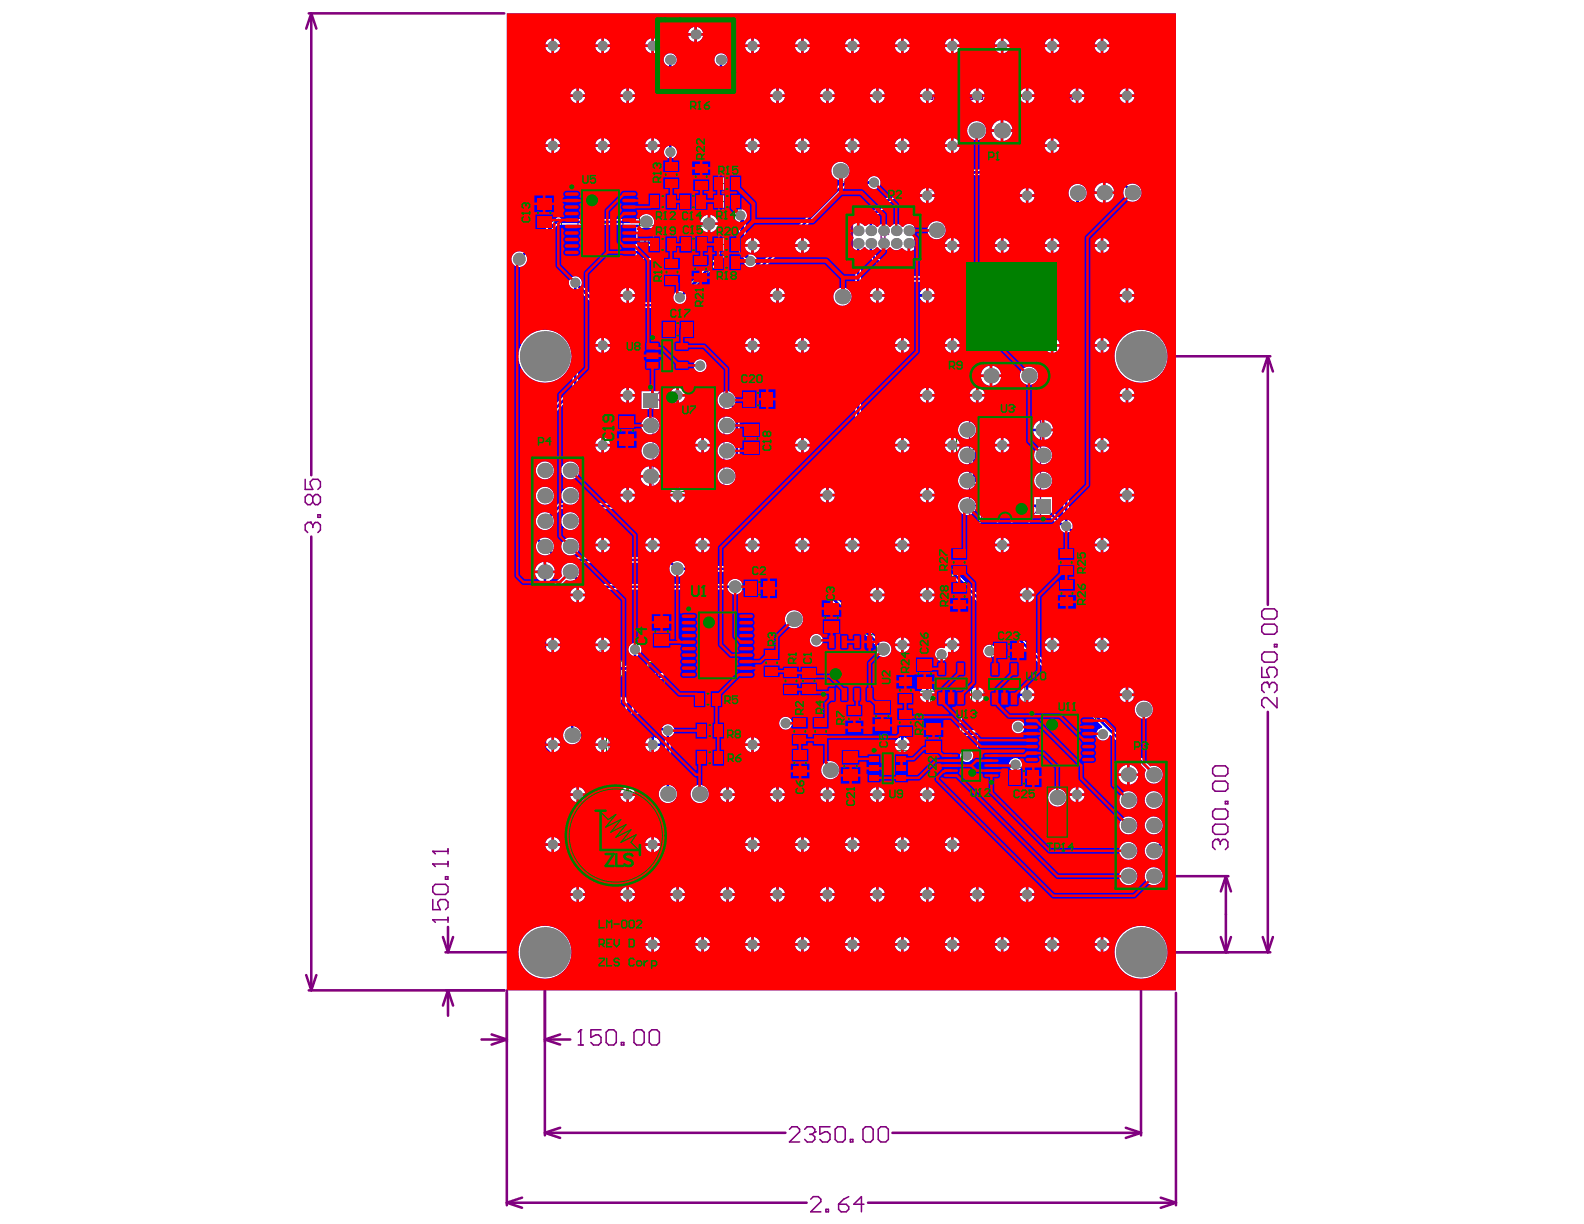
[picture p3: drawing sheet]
<svg xmlns="http://www.w3.org/2000/svg" width="279mm" height="216mm" viewBox="0 0 279 216" stroke-linecap="round" stroke-linejoin="round" font-family="sans-serif">
<g fill="none" stroke="#008000" stroke-width=".18">
<path d="M94.2 34.4h3.5v6.2h-3.5zM95.1 37.5h1.8M96 36.7v1.7M99 33.1h13.8v12.5h-13.8zM112 39.8h3.6v6.2h-3.6zM114.5 34.2h4.9v2.7h-4.9zM116 35.6h1.8M116.9 34.7v1.7M117.1 28.3h2.6v5h-2.6zM117.5 30.8h1.8M118.4 29.9v1.8M119.8 34.1h5v2.9h-5z"/>
<path d="M122.4 28.7h2.6v4.9h-2.6zM122.8 31.2h1.8M123.7 30.3v1.8M125.8 31.1h4.9v2.6h-4.9zM125.8 34.2h5v2.7h-5zM127.4 32.4h1.7M127.4 35.6h1.8M128.2 31.5v1.8M128.3 34.7v1.7M112.9 42.9h1.8M113.2 59.1h9v7.3h-9zM113.8 42v1.8"/>
<path d="M114.4 41.8h4.9v2.6h-4.9zM116 43.1h1.8M116.5 56.3h6.1v3.6h-6.1zM116.9 42.2v1.8M117.2 45.5h2.7v5h-2.7zM117.7 48h1.7M118.5 47.1v1.8M118.7 58.1h1.7M119.6 57.2v1.8M119.9 41.7h4.9v2.8h-4.9zM122.3 45h2.6v4.9h-2.6zM122.7 47.5h1.8"/>
<path d="M123.6 46.6v1.7M125.7 41.8h4.9v2.6h-4.9zM125.7 44.9h4.9v2.7h-4.9zM127.3 46.2h1.7M127.3 43.1h1.7M128.2 42.2v1.8M128.2 45.4v1.7M108.8 72.9h3.5v6.1h-3.5zM109.7 75.9h1.7M110.6 75.1v1.7M112.9 67.9h17.1v18.8h-17.1zM120.6 77.3h1.7"/>
<path d="M121.4 76.4v1.8M130.7 68.6h6.1v3.6h-6.1zM130.7 74.3h3.6v6.2h-3.6zM131.6 77.4h1.8M132.5 76.5v1.8M132.9 70.4h1.7M133.7 69.5v1.8M168.7 73.1h17.1v18.9h-17.1zM171.3 79.3h3.5v6.2h-3.5zM167.9 96.7h2.6v5h-2.6zM168.3 99.2h1.8M169.2 98.3v1.8"/>
<path d="M172.2 82.4h1.7M172.7 87.7h3.5v6.2h-3.5zM173 81.5v1.8M178.2 87.7h3.6v6.2h-3.6zM179.1 90.8h1.8M180 89.9v1.8M186.7 96.7h2.7v5h-2.7zM187.2 99.2h1.7M188.1 98.3v1.8M104.8 116.6h5v2.6h-5zM106.4 117.9h1.8M107.3 117v1.8"/>
<path d="M110.8 116.8h2.7v5h-2.7zM111.3 119.3h1.7M112.1 118.4v1.8M114.4 116.8h2.9v5h-2.9zM114.9 108.3h3.6v6.2h-3.6zM115 119.3h1.7M115.8 111.4h1.8M115.8 118.4v1.8M116.7 110.5v1.8M119.7 107.6h13.7v12.5h-13.7zM125.7 113.8h1.7M126.5 113v1.7"/>
<path d="M130.9 102h6.2v3.5h-6.2zM133.1 103.8h1.8M134 102.9v1.8M134.8 114.4h2.6v5h-2.6zM135.2 116.9h1.8M136.1 116v1.8M138.2 117.6h2.6v5h-2.6zM139.5 119.2v1.8M141.2 117.6h2.9v5h-2.9zM142.6 119.2v1.8M144.9 105.8h3.5v6.2h-3.5zM145.5 111.9h9.1v11.8h-9.1z"/>
<path d="M145.8 108.9h1.8M146.7 108v1.8M149.2 117.8h1.7M150 117v1.7M158.4 119.3h2.6v4.9h-2.6zM161.3 115.7h3.6v6.2h-3.6zM162.2 118.8h1.8M163.1 117.9v1.8M164.2 116.1h7.2v9h-7.2zM167.9 102.7h2.6v5h-2.6zM168.3 105.2h1.8M169.2 104.3v1.8"/>
<path d="M173.6 116.2h7.2v8.9h-7.2zM174.9 113h6.2v3.5h-6.2zM177.1 114.7h1.8M178 113.9v1.7M186.9 102.2h2.6v4.9h-2.6zM187.3 104.7h1.8M188.2 103.8v1.8M99.6 122.2h2.8v5h-2.8zM100.2 124.7h1.7M101 123.8v1.8M107 122.9h8.1v13.6h-8.1zM110.2 129.7h1.7"/>
<path d="M111 128.8v1.8M122.4 122h5v2.6h-5zM122.7 127.6h5v2.6h-5zM122.7 132.3h5v2.7h-5zM124 123.3h1.8M124.3 133.7h1.8M124.3 128.9h1.8M124.9 122.4v1.8M125.2 128v1.8M125.2 132.8v1.7M138.6 120.1h1.8M139.7 132.1h2.8v5h-2.8z"/>
<path d="M139.8 126.5h2.6v5h-2.6zM140.2 129h1.8M140.2 134.6h1.8M141.1 128.1v1.8M141.1 133.7v1.8M141.8 120.1h1.7M143.4 126.5h2.7v5h-2.7zM143.9 129h1.7M144.8 128.1v1.8M148.3 132.1h3.5v6.2h-3.5zM149.2 135.2h1.7M149.4 124.4h2.6v4.9h-2.6z"/>
<path d="M149.8 126.8h1.8M150 134.3v1.8M150.7 125.9v1.8M152.9 132.4h7.4v6.2h-7.4zM153.9 123.3h3.5v6.2h-3.5zM154.7 126.4h1.8M155.6 125.5v1.8M158.3 125h2.7v4.9h-2.7zM158.8 127.5h1.7M158.8 121.8h1.8M159.7 126.6v1.7M159.7 120.9v1.7"/>
<path d="M162.9 127.1h3.5v6.1h-3.5zM163.8 130.1h1.7M164.7 129.3v1.7M166.3 132.1h10v5.8h-10zM169.2 126.3h3.5v6.1h-3.5zM170 129.4h1.8M170.9 128.5v1.7M177.6 135.3h6.2v3.6h-6.2zM179.8 137.1h1.8M180.7 136.2v1.8M180.7 125.9h12.5v9.3h-12.5z"/>
</g>
<g fill="none" stroke="#008000" stroke-width=".22">
<path d="M105 39.4h1.8M105.9 38.5v1.8M121.4 35.6h1.8M122.3 34.7v1.7M121.5 43.1h1.7M122.3 42.2v1.8M116.8 62.8h1.8M117.7 61.9v1.7M173.5 90.8h1.8M174.4 89.9v1.8M176.4 82.6h1.8M177.3 81.7v1.7"/>
<path d="M167.8 119.7v1.8M177.2 119.8v1.7M155.7 135.5h1.8M156.6 134.6v1.8M166.9 120.6h1.8M170.4 135h1.8M171.3 134.2v1.7M176.3 120.6h1.8M186.1 130.5h1.8M187 129.7v1.7"/>
</g>
<g fill="none" stroke="#800080" stroke-width=".18">
<path d="M94.7 35.6h2.6v3.9h-2.6zM115 34.4h3.9v2.3h-3.9zM117.2 28.9h2.4v3.8h-2.4zM122.5 29.2h2.4v3.9h-2.4zM126.3 31.2h3.9v2.4h-3.9zM126.3 34.4h3.9v2.3h-3.9zM112.5 41h2.6v3.8h-2.6zM114.9 41.9h3.9v2.4h-3.9zM117.3 46.1h2.4v3.8h-2.4zM117.6 56.8h3.9v2.6h-3.9zM122.4 45.5h2.4v3.9h-2.4zM126.2 41.9h3.9v2.4h-3.9z"/>
<path d="M126.2 45.1h3.9v2.3h-3.9zM109.3 74h2.5v3.9h-2.5zM115.2 68.4h12.5v17.8h-12.5zM131.2 75.4h2.6v3.9h-2.6zM131.8 69.1h3.9v2.6h-3.9zM168 97.3h2.4v3.8h-2.4zM171.8 80.4h2.5v3.9h-2.5zM178.7 88.9h2.6v3.8h-2.6zM186.9 97.3h2.4v3.8h-2.4zM105.4 116.7h3.8v2.4h-3.8zM110.9 117.4h2.4v3.8h-2.4zM114.6 117.4h2.5v3.8h-2.5z"/>
<path d="M115.4 109.4h2.6v3.9h-2.6zM122.6 108h7.9v11.7h-7.9zM132.1 102.5h3.9v2.6h-3.9zM134.9 115h2.4v3.8h-2.4zM138.3 118.2h2.4v3.8h-2.4zM141.4 118.2h2.5v3.8h-2.5zM145.4 107h2.5v3.9h-2.5zM145.6 114.3h8.8v7.1h-8.8zM158.5 119.8h2.4v3.9h-2.4zM161.8 116.9h2.6v3.9h-2.6zM168 103.3h2.4v3.8h-2.4zM176.1 113.5h3.8v2.5h-3.8z"/>
<path d="M187 102.7h2.4v3.9h-2.4zM99.8 122.8h2.5v3.8h-2.5zM107.4 125.8h7.3v7.9h-7.3zM122.9 122.1h3.9v2.4h-3.9zM123.3 127.7h3.8v2.4h-3.8zM123.3 132.5h3.8v2.3h-3.8zM139.9 132.7h2.5v3.8h-2.5zM139.9 127.1h2.4v3.8h-2.4zM143.6 127.1h2.3v3.8h-2.3zM148.8 133.2h2.5v3.9h-2.5zM149.5 124.9h2.4v3.9h-2.4zM154.3 124.4h2.6v3.9h-2.6z"/>
<path d="M158.5 125.5h2.4v3.9h-2.4zM163.4 128.2h2.5v3.9h-2.5zM169.7 127.4h2.5v3.9h-2.5zM178.7 135.8h3.9v2.6h-3.9z"/>
<circle cx="103.5" cy="35.2" r=".88"/>
<circle cx="116.8" cy="69.9" r=".88"/>
<circle cx="182" cy="89.9" r=".88"/>
<circle cx="124.2" cy="109.6" r=".88"/>
<circle cx="147.2" cy="119.8" r=".88"/>
<circle cx="109" cy="127.3" r=".88"/>
<circle cx="172.5" cy="136.2" r=".88"/>
<circle cx="184.6" cy="127.6" r=".88"/>
</g>
<g fill="none" stroke="#800080" stroke-width=".22">
<path d="M159.6 16.6h.6M159.9 16.6v.9M160.5 17.1l.2-.2h.2l.2 .2v.3l-.2 .1h-.2l-.2-.1zM161.4 17.5h.4l.2-.1v-.3l-.2-.2h-.4v.9M163.2 17.1h.3M163.5 16.6l-.2 .2v.7M164.1 16.9h.3l.1 .2v.4h-.4l-.2-.1 .2-.2h.4M165.4 16.9h-.4l-.2 .2v.3l.2 .1h.4M165.7 17.2h.6l-.1-.3h-.3l-.2 .2v.3l.2 .1h.3M167.2 16.9h-.4l-.2 .2 .6 .3-.1 .1h-.5M168.4 17.5h.3M168.4 16.9h.2v.6"/>
<path d="M168.6 16.6h.1M169.1 17.5v-.6h.5l.1 .2v.4M170 16.9v.5l.2 .1 .1-.1 .2 .1 .1-.1v-.5M171.1 16.9h.3l.1 .2v.4h-.4l-.2-.1 .2-.2h.4M171.8 16.9v.6M172.3 16.9l-.5 .3M173.3 16.6v.9h-.4l-.2-.1v-.3l.2-.2h.4M174.5 16.9h.3M174.7 16.8v.6l.1 .1M175.3 17.1l.1-.2h.3l.2 .2v.3l-.2 .1h-.3l-.1-.1zM177.6 16.9h-.4l-.1 .2v.3l.1 .1h.4M177.9 17.2h.6l-.1-.3h-.3l-.2 .2v.3l.2 .1h.3"/>
<path d="M178.8 17.5v-.6h.5l.1 .2v.4M179.7 16.9h.3M179.9 16.8v.6l.1 .1M180.5 17.2h.6l-.2-.3h-.3l-.1 .2v.3l.1 .1h.3M181.4 16.9v.6M181.8 16.9l-.4 .3M183.2 17.1l.1-.2h.3l.2 .2v.3l-.2 .1h-.3l-.1-.1zM184.1 17.1h.3M184.4 16.6l-.2 .2v.7M186 17.1l-.3-.2v.6M186 17.1v.4M186 17.1l.1-.2 .2 .2v.4"/>
<path d="M186.6 17.2h.6l-.2-.3h-.3l-.1 .2v.3l.1 .1h.3M187.5 16.9h.3M187.6 16.8v.6l.2 .1M188.2 17.2h.6l-.1-.3h-.3l-.2 .2v.3l.2 .1h.3M189.1 16.9v.6M189.6 16.9l-.5 .3M102 33.6h7.9v11.6h-7.9zM120.4 34.3h3.8v2.5h-3.8zM120.4 41.8h3.9v2.6h-3.9zM155.4 40.9v1.4l.3-.3M156.7 41.4l-.1-.4-.3-.1-.2 .2v1.2M116.1 60.1h3.1v5.3h-3.1z"/>
<path d="M171 73.6h12.5v17.9h-12.5zM173.1 88.9h2.6v3.8h-2.6zM165.1 119h5.4v3.1h-5.4zM174.5 119.1h5.4v3.1h-5.4zM155 132.9h3.1v5.3h-3.1zM168.6 132.3h5.4v5.5h-5.4zM183 126.1h7.9v8.9h-7.9z"/>
</g>
<g fill="none" stroke="#800080" stroke-width=".45">
<path d="M54.5 2.4h34.5M54.9 2.4l-.9 2.6M54.9 2.4v81.4M54.9 2.4l.9 2.6M151.4 37.3h8.9v1.5h1.1v6h-1.1v1.5h-8.9v-1.5h-1.1v-6h1.1zM206.3 62.8h17.8M223.6 62.8l.9 2.7M223.6 62.8l-.9 2.7M223.6 62.8v43.9M54.9 94.7v80M223.6 125.6v42.4M205.6 154.5h11.1"/>
<path d="M216.2 154.5v13.5M216.2 154.5l-.9 2.7M216.2 154.5l.9 2.7M54 172l.9 2.7M54.5 174.7h34.5M55.8 172l-.9 2.7M78.1 165.3l.9 2.7M78.6 168h12.5M79 163.5v4.5M79 174.7v4.5M79 174.7l.9 2.7M79 174.7l-.9 2.7"/>
<path d="M79.9 165.3l-.9 2.7M89.4 174.7v37.9M96.1 173v27.3M201.3 173v27.3M206.3 168h17.8M207.4 175.1v37.5M215.3 165.3l.9 2.7M217.1 165.3l-.9 2.7M222.7 165.3l.9 2.7M224.5 165.3l-.9 2.7M84.9 183.4h4.5M86.7 182.5l2.7 .9"/>
<path d="M89.4 183.4l-2.7 .9M96.1 199.8l2.7 .9M96.1 183.4h4.5M96.1 183.4l2.7 .9M96.1 199.8h42.4M98.8 198.9l-2.7 .9M98.8 182.5l-2.7 .9M157.4 199.8h43.9M198.6 198.9l2.7 .9M201.3 199.8l-2.7 .9M89.4 212.1l2.7 .9M89.4 212.1h52.9"/>
<path d="M92.1 211.3l-2.7 .8M153.1 212.1h54.3M204.7 211.3l2.7 .8M207.4 212.1l-2.7 .9"/>
</g>
<g fill="none" stroke="#800080" stroke-width=".27">
<path d="M53.8 84.5v1.8h1.4l-.5-.9v-.4l.5-.5h.9l.4 .5v.9l-.4 .4M54.7 92.1h.1M54.7 92.1h-.4l-.5 .5v.9l.5 .4M54.7 92.1l.5 .5M55.2 87.7l-.5-.5h-.4l-.5 .5v.9l.5 .4h.4l.5-.4M55.2 92.6l.4-.5h.5l.4 .5v.9l-.4 .4M55.2 87.7v.9M55.2 92.6v.4M55.2 87.7l.4-.5h.5l.4 .5v.9l-.4 .4h-.5l-.4-.4M56.1 90.8h.4v.5h-.4zM222.6 107.8l.4-.4h1.8l.4 .4v.9l-.4 .5h-1.8l-.4-.5zM222.6 110.5l.4-.4h1.8l.4 .4v.9l-.4 .5h-1.8l-.4-.5z"/>
<path d="M222.6 115.5l.4-.5h1.8l.4 .5v.8l-.4 .5h-1.8l-.4-.5zM222.6 117.7v1.8h1.3l-.4-.9v-.5l.4-.4h.9l.4 .4v.9l-.4 .5M224.8 113.7h.4v.4h-.4zM213.9 135.5l.4-.4h1.8l.5 .4v.9l-.5 .5h-1.8l-.4-.5zM213.9 138.2l.4-.4h1.8l.5 .4v.9l-.5 .5h-1.8l-.4-.5zM223.5 120.4h.1M223.5 120.4h-.5l-.4 .4v.9l.4 .5M223.5 120.4l.4 .4M223.9 120.8l.4-.4h.5l.4 .4v.9l-.4 .5M223.9 120.8v.5M225.2 123.1v1.7l-1.7-1.7h-.5l-.4 .4v.9l.4 .4M76.3 152.4h.1"/>
<path d="M76.3 150.2h.1M76.3 156.4l.5-.4h1.8l.4 .4v.9l-.4 .5h-1.8l-.5-.5zM76.3 158.7v1.8h1.4l-.5-.9v-.5l.5-.4h.9l.4 .4v.9l-.4 .5M76.3 152.4h2.7M76.3 152.4l.5 .5M76.3 150.2h2.7M76.3 150.2l.5 .4M78.6 154.6h.4v.5h-.4zM79 149.7v.9M79 152v.9M213.9 143.1l.4-.4h1.8l.5 .4v.9l-.5 .5h-1.8l-.4-.5zM213.9 145.8l.4-.4h1.8l.5 .4v.9l-.5 .5h-1.8l-.4-.5z"/>
<path d="M214.8 148.1h.1M214.8 148.1h-.5l-.4 .4v.9l.4 .5M214.8 148.1l.4 .4M215.2 148.5l.5-.4h.4l.5 .4v.9l-.5 .5M215.2 148.5v.5M216.1 141.4h.5v.4h-.5zM76.3 162.2h.1M76.3 162.2h2.7M76.3 162.2l.5 .5M79 161.8v.9M102 184.3h.9M102.4 181.6h.1"/>
<path d="M102.4 181.6v2.7M102.4 181.6l-.4 .5M106 181.6h-1.8v1.4l.9-.5h.5l.4 .5v.9l-.4 .4h-.9l-.5-.4M106.9 182.1l.5-.5h.9l.4 .5v1.8l-.4 .4h-.9l-.5-.4zM109.6 183.9h.4v.4h-.4zM112.3 181.6h.9l.4 .5v1.8l-.4 .4h-.9l-.5-.4v-1.8zM115 181.6h.9l.4 .5v1.8l-.4 .4h-.9l-.5-.4v-1.8zM139.3 199.2l.4-.5h.9l.4 .5v.4l-1.7 1.8h1.7M141.9 199.2l.5-.5h.9l.4 .5v.4M143.7 199.6h.1M143.7 199.6l-.4 .5M146.4 198.7h-1.8v1.4l.9-.5h.5l.4 .5v.9l-.4 .4h-.9l-.5-.4"/>
<path d="M147.3 199.2l.4-.5h.9l.5 .5v1.8l-.5 .4h-.9l-.4-.4zM152.2 199.2l.5-.5h.9l.4 .5v1.8l-.4 .4h-.9l-.5-.4zM154.9 199.2l.5-.5h.8l.5 .5v1.8l-.5 .4h-.8l-.5-.4zM142.8 200.1h.5M143 211.5l.4-.4h.9l.5 .4v.5l-1.8 1.8h1.8M143.3 200.1l.4 .4v.5l-.4 .4h-.9l-.5-.4M145.7 213.3h.4v.5h-.4zM147.9 212.4h1.4l.4 .5v.4l-.4 .5h-.9l-.5-.5zM149.7 211.1l-.9 .4-.9 .9M150 201h.4v.4h-.4zM152.4 212.4h-1.8l1.3-1.3v2.7"/>
</g>
<g fill="none" stroke="#c0c073" stroke-width=".35">
<path d="M112.7 42.8v.2M114.9 42.8v.2M171.9 82.3v.2M173.3 90.7v.2M174.1 82.3v.2M175.5 90.7v.2M178.9 90.7v.2M181.1 90.7v.2M107.2 116.9h.2M107.2 118.9h.2M111.2 119.2v.2M113.1 119.2v.2"/>
<path d="M114.8 119.2v.2M116.9 119.2v.2M100 124.6v.2M102 124.6v.2M107.4 126.5h7.3v6.5h-7.3zM169.8 129.3v.2M172 129.3v.2"/>
</g>
<g fill="none" stroke="#c0c073" stroke-width=".22">
<path d="M120.2 13.6h.3M120.3 13.5v.6l-.1 .1M120.5 12h.3M120.6 11.9v.6l-.1 .1M120.8 13.6h.4l.2 .2-.6 .3 .1 .1h.5M121.7 12.3h-.6l.1-.3h.3l.2 .2v.3l-.2 .1h-.3M121.7 13.6v.6h.4l.1-.1v-.5M121.9 12h.5l.1 .2-.6 .3 .2 .1h.4M122.8 13.3h.1M122.8 13.6v.8l.3 .1M123 12.2h.3M123 11.7l.1 .2v.7"/>
<path d="M123.4 13.3v.9h.5l.1-.1v-.3l-.1-.2h-.5M123.7 11.7l.2 .2v.7M123.7 12.2h.3M124.3 11.9l.2-.2h.3l.1 .2v.6l-.1 .1h-.3l-.2-.1zM124.3 14.2v-.6l.3-.3 .3 .3v.6M124.3 13.8h.6M146.5 23.2h3.5v8.8h-3.5zM163.4 33.7h3.6v8.8h-3.6zM188.3 27.1h3.5v8.8h-3.5zM193 27h3.5v8.8h-3.5zM198 27h3.5v8.8h-3.5zM146.8 50.5h3.6v8.8h-3.6z"/>
<path d="M138.3 102.3h3.5v8.8h-3.5zM143 104.6l.2-.1h.3l.1 .1v.3l-.1 .2h-.3l-.2-.2zM143 109.1v.3l.2 .1h.3l.1-.1v-.3l-.3-.2v.6M143 110l.2-.2 .3 .2 .3-.2 .1 .2v.4h-.9zM143 101.9l.2-.1h.6l.1 .1v.3l-.1 .2h-.6l-.2-.2zM143 107.5h.5M143 107.2h.5l.1 .1-.1 .2M143 105.4h.9l-.3 .3 .3 .3h-.9M143 100.3l.2 .2h.6M143.3 108.1v.4l-.1 .2-.2-.2v-.4h.5l.1 .1v.3M143.5 110.4h.1M143.5 107.5l.1 .3h-.6"/>
<path d="M143.5 110v.4M143.6 100.3v.3M143.6 103.6v.4l-.1 .2h-.3l-.2-.2v-.4h.9M143.6 100.9h-.6v.4l.2 .2h.4M200 118.2h3.5v8.8h-3.5zM99.2 127.8h3.5v8.8h-3.5zM116 138.2h3.6v8.8h-3.6zM121.6 138.2h3.6v8.8h-3.6zM143.2 134.6l.1-.1h.6l.2 .1v.3l-.2 .1h-.6l-.1-.1zM143.2 140l.1-.2h.6l.2 .2v.4h-.9zM143.2 137.3l.1-.2h.3l.2 .2v.3l-.2 .1h-.3l-.1-.1zM143.2 139.1v.3l.1 .1h.3l.2-.1v-.3l-.3-.2v.6"/>
<path d="M143.2 138.3h.4M143.2 138h.4l.2 .2-.2 .1M143.2 133l.1 .1h.6M143.6 138.3l.2 .3h-.6M143.8 133.6h-.6v.4l.1 .2h.5M143.8 136.2v.5l-.2 .1h-.3l-.1-.1v-.5h.9M143.8 133v.3M144.7 134h3.5v8.8h-3.5zM143.2 142.5v.4l.1 .2h.3l.2-.2v-.4M143.2 144.3v.4l.1 .2h.5M143.2 143.4h.4l.2 .1v.5h-.6M143.2 141.6h.4l.2 .2v.3l-.2 .1"/>
<path d="M143.2 142.2h.9M143.8 144.3h-.8l-.1 .3M143.9 145.2l.2 .1v.3l-.3 .2-.2-.2v-.3l-.3-.1-.1 .1v.3l.1 .2"/>
</g>
<g fill="none" stroke="#c0c073" stroke-width=".26">
<path d="M148 17.5v.4M148 18.6v.5M148 18.8h1.3M148 17.7h1.3M149.3 18.8h.1M149.3 17.7h.1M149.3 18.8l-.2 .3M149.3 17.7l-.2 .2M166.2 4.9h.4M166.4 4.7v.9l-.2 .2M167.1 5.2l.2-.3h.4l.2 .3v.4l-.2 .2h-.4l-.2-.2zM169.3 5.4h-.7l-.2-.2v-.5l.2-.2h.7v1.3"/>
<path d="M171.2 4.9h.5M171.5 4.7v.9l-.3 .2M172.1 4.9h.7l.2 .3-.2 .2h-.5l-.2 .2 .2 .2h.7M173.4 4.9v.9h.7l.2-.2v-.7M175.2 4.5h.1M175.2 4.9v1.1l.2 .3h.2M176.1 4.5v1.3h.6l.3-.2v-.4l-.3-.3h-.6M177.4 5.2h.9M177.4 5.8v-.9l.4-.4 .5 .4v.9M180 5.2h.9M180 4.5v1.3M180.9 4.5v1.3"/>
<path d="M182.2 4.5h-.8v.2l.8 .9v.2h-.8M144 26v.5l.2 .2h.4l.3-.2v-.5l-.3-.2h-.2v.9M144 24.1h1.3v-.7l-.2-.2h-.5l-.2 .2v.7M144 30h1.3v.2M144 31.5h1.3v-.6l-.2-.2h-.5l-.2 .2v.6M144 29.8v.4M144 27.4l.2 .2h.9M144.4 28.2v.7l-.2 .2-.2-.2v-.7h.6l.3 .3v.4M144.9 27.4v.4M148 20.4h1.3v-.7l-.2-.2h-.4l-.2 .2v.7M148 21.3h1.3M149.3 20.8v.9"/>
<path d="M165 28.9v.9l.9-.9h.2l.2 .2v.5l-.2 .2M165 31.1h1.3v-.7l-.2-.2h-.4l-.2 .2v.7M165 32h1.3M166.3 31.5v.9M189.5 23.6h.3l.8-.9h.3v.9M189.5 24.9h1.4v-.6l-.3-.2h-.4l-.2 .2v.6M189.5 25.8h1.4M189.8 36.5v.9h.2l.9-.9h.2v.9M189.8 37.9h1.3M189.8 38.7h1.3M190.4 37.9v.8M190.9 25.4v.9"/>
<path d="M194 39.3h1.4v.7l-.3 .2h-.8l-.3-.2zM194.2 25.5h1.3M194.2 24.6h1.3v-.7l-.2-.2h-.5l-.2 .2v.7M194.7 37.1v.5h.4l.3-.3v-.4l-.3-.2h-.8l-.3 .2v.4l.3 .3M194.8 22.6l-.2-.2h-.2l-.2 .2v.4l.2 .3h.2l.2-.3M194.8 22.6l.2-.2h.3l.2 .2v.4l-.2 .3h-.3l-.2-.3M194.8 22.6v.4M195.4 38h-1.4l1.4 .9h-1.4M195.5 25v.9M198.8 36.6v.9h.2l.9-.9h.2v.9M199 24.6h1.3v-.6l-.2-.3h-.4l-.2 .3v.6M199 25.5h1.3"/>
<path d="M199.7 37.9v.7l-.3 .2h-.4l-.2-.2v-.7h1.3M199.7 22.4v.7l.2 .2h.2l.2-.2v-.5l-.2-.2h-.9l-.2 .2v.5l.2 .2M200.3 25.1v.8M110.3 40.8v.9l.9-.9h.2l.3 .3v.4l-.3 .2M110.3 42.4v.4M110.3 42.6h1.4M110.6 43.3l-.3 .2v.4l.3 .2h.8l.3-.2v-.4l-.3-.2M111.7 42.6h.1M111.7 42.6l-.3 .2M144 59.3h1.3v-.7l-.2-.2h-.5l-.2 .2v.7M144 57.7h1.3v.2M144 53.8v.4l.2 .2h.4l.3-.2v-.4l-.3-.3h-.2v.9"/>
<path d="M144 57.5v.4M144 55.1l.2 .2h.9M144.4 56v.6l-.2 .2-.2-.2v-.6h.6l.3 .2v.4M144.9 55.1v.4M145.3 50.9h-1.3l1.3 .9h-1.3M148 60.2l.2-.2h.9l.2 .2v.5l-.2 .2h-.9l-.2-.2zM148 63.3h1.3v-.6l-.2-.3h-.4l-.2 .3v.6M148 61.6v.4M148 64.2h1.3M148 61.8h1.3M149.3 61.8h.1M149.3 63.8v.8"/>
<path d="M149.3 61.8l-.2 .2M138.9 99.9h1.3v-.7l-.2-.2h-.4l-.3 .2v.7M139.6 97.9l-.3-.2h-.2l-.2 .2v.5l.2 .2M139.6 97.9v.2M139.8 97.7h.1M139.8 97.7h.2l.2 .2v.5l-.2 .2M139.8 97.7l-.2 .2M174 95.6l.2-.3h.9l.2 .3v.4l-.2 .2h-.9l-.2-.2zM174 96.9v.4M174 97.1h1.3M174.2 97.8l-.2 .2v.4l.2 .2h.9l.2-.2v-.4l-.2-.2M175.3 97.1h.1"/>
<path d="M175.3 97.1l-.2 .2M175.3 82.1h.2l.9-.9h.2v.9M175.5 82.5l-.2 .3v.4l.2 .2h.9l.2-.2v-.4l-.2-.3M180 96.4l-.2 .2v.5l.2 .2h.9l.2-.2v-.5l-.2-.2M180.4 95.1v.7l.3 .2h.2l.2-.2v-.5l-.2-.2h-.9l-.2 .2v.5l.2 .2M101.4 119.9l.2-.2h.4l.2 .2v.9l-.2 .2h-.4l-.2-.2M105.6 115l.2-.2h.4l.2 .2v.9l-.2 .2h-.4l-.2-.2zM107.1 116.1h.4M107.3 114.8h.1M107.3 114.8l.2 .2M107.3 114.8v1.3M108.4 115.7l-.4 .4"/>
<path d="M108.9 115.7h-.7l-.2-.2v-.5l.2-.2h.7v1.3M111.4 113.1h1.3v-.7l-.2-.2h-.5l-.2 .2v.7M111.4 112.2l.4 .4M111.4 110.2v.5M111.4 111.3v.5M111.4 111.5h1.3M111.4 110.4h1.3M112.7 111.5h.1M112.7 110.4h.1M112.7 111.5l-.2 .3M112.7 110.4l-.2 .3M115.3 113.2v.5"/>
<path d="M115.3 114.3v.5M115.3 114.5h1.3M115.3 113.4h1.3M115.5 115.2l-.2 .2v.5l.2 .2h.9l.2-.2v-.5l-.2-.2M116.6 114.5h.1M116.6 113.4h.1M116.6 114.5l-.2 .3M116.6 113.4l-.2 .3M138.9 100.8h1.3M140.2 100.3v.9M201.3 116.1h1.3M201.3 111.9v.9l.8-.9h.3l.2 .2v.5l-.2 .2"/>
<path d="M201.3 115.2h1.3v-.7l-.2-.2h-.5l-.2 .2v.7M201.3 113.4v.5M201.3 113.7h1.3M202.6 113.7h.1M202.6 115.6v.9M202.6 113.7l-.2 .2M99.5 138.1v.8l.6-.6h-1.3M100.3 120.4l-.3-.2v-.3l.3-.2h.4l.2 .2v.3l-.2 .2M100.3 120.4l-.3 .2v.2l.3 .2h.4l.2-.2v-.2l-.2-.2M100.3 120.4h.4M117.4 132.8h.9l-.7-.6v1.3M118.7 132.2v1.1l.2 .2h.5l.2-.2v-1.1"/>
<path d="M167.3 129.1v.9l.8-.9h.3l.2 .2v.5l-.2 .2M167.5 130.4l-.2 .2v.5l.2 .2h.9l.2-.2v-.5l-.2-.2M167.9 127.8v.9l.7-.7h-1.3M98.8 140.3h1.3v-.7l-.2-.2h-.4l-.3 .2v.7M98.8 141.1h1.3M100.1 140.7v.9M117.1 150.5h1.4v-.6l-.3-.2h-.4l-.2 .2v.6M117.1 151.4h1.4M117.1 148.6l.3-.3h.2l.2 .3v.6h-.4l-.3-.2zM118.5 151v.9M118.5 148.3l-.7 .9M123 151.4h1.3"/>
<path d="M123 150.5h1.3v-.6l-.2-.2h-.5l-.2 .2v.6M124.3 148.3v.9h-.7l.2-.4v-.2l-.2-.3h-.4l-.2 .3v.4l.2 .2M124.3 151v.9M146.3 146.5h.1M146.3 143.6v.9M146.3 144.1h1.3M146.3 146.5h1.3M146.5 146.3l-.2 .2M147.2 145v.6l-.2 .2h-.5l-.2-.2v-.6h1.3M147.6 146.3v.4"/>
</g>
<circle cx="106.2" cy="124.5" r=".22" fill="none" stroke="#c0c073" stroke-width=".44"/>
<circle cx="109.2" cy="128.2" r=".53" fill="none" stroke="#c0c073" stroke-width="1.1"/>
<path d="M89.4 2.4h118v172.3h-118zM122.9 4.7v1.2h1.1a1.3 1.3 0 0 0-1.1-1.2zM121.7 5.1l-.3 .8h1.1v-1.2zM122.9 6.3v1.1a1.3 1.3 0 0 0 1.1-1.1zM121.4 6.3a1.3 1.3 0 0 0 1.1 1.1v-1.1zM194.6 6.7v1.1h1.1a1.3 1.3 0 0 0-1.1-1.1zM193.4 7.1l-.3 .7h1.1v-1.1zM185.8 6.7v1.1h1.1a1.3 1.3 0 0 0-1.1-1.1zM184.6 7.1l-.3 .7h1.1v-1.1zM177 6.7v1.1h1.1a1.3 1.3 0 0 0-1.1-1.1zM175.8 7.1l-.4 .7h1.1v-1.1zM168.2 6.7v1.1h1.1a1.3 1.3 0 0 0-1.1-1.1zM167 7.1l-.4 .7h1.1v-1.1zM159.4 6.7v1.1h1.1a1.3 1.3 0 0 0-1.1-1.1zM158.2 7.1l-.4 .7h1.1v-1.1zM150.6 6.7v1.1h1.1a1.3 1.3 0 0 0-1.1-1.1zM149.4 7.1l-.4 .7h1.1v-1.1zM141.8 6.7v1.1h1.1a1.3 1.3 0 0 0-1.1-1.1zM140.6 7.1l-.4 .7h1.1v-1.1zM133 6.7v1.1h1.1a1.3 1.3 0 0 0-1.1-1.1zM131.8 7.1l-.4 .7h1.1v-1.1zM115.3 6.7v1.1h1.1a1.3 1.3 0 0 0-1.1-1.1zM114.2 7.1l-.4 .7h1.1v-1.1zM106.5 6.7v1.1h1.1a1.3 1.3 0 0 0-1.1-1.1zM105.4 7.1l-.4 .7h1.1v-1.1zM97.7 6.7v1.1h1.1a1.3 1.3 0 0 0-1.1-1.1zM96.5 7.1l-.3 .7h1.1v-1.1zM115.3 8.3v1.1a1.3 1.3 0 0 0 1.1-1.1zM113.8 8.3a1.3 1.3 0 0 0 1.1 1.1v-1.1zM106.5 8.3v1.1a1.3 1.3 0 0 0 1.1-1.1zM105 8.3a1.3 1.3 0 0 0 1.1 1.1v-1.1zM97.7 8.3v1.1a1.3 1.3 0 0 0 1.1-1.1zM96.2 8.3a1.3 1.3 0 0 0 1.1 1.1v-1.1zM194.6 8.3v1.1a1.3 1.3 0 0 0 1.1-1.1zM193.1 8.3a1.3 1.3 0 0 0 1.1 1.1v-1.1zM185.8 8.3v1.1a1.3 1.3 0 0 0 1.1-1.1zM184.3 8.3a1.3 1.3 0 0 0 1.1 1.1v-1.1zM177 8.3v1.1a1.3 1.3 0 0 0 1.1-1.1zM175.4 8.3a1.3 1.3 0 0 0 1.1 1.1v-1.1zM168.2 8.3v1.1a1.3 1.3 0 0 0 1.1-1.1zM166.6 8.3a1.3 1.3 0 0 0 1.1 1.1v-1.1zM159.4 8.3v1.1a1.3 1.3 0 0 0 1.1-1.1zM157.8 8.3a1.3 1.3 0 0 0 1.1 1.1v-1.1zM150.6 8.3v1.1a1.3 1.3 0 0 0 1.1-1.1zM149 8.3a1.3 1.3 0 0 0 1.1 1.1v-1.1zM141.8 8.3v1.1a1.3 1.3 0 0 0 1.1-1.1zM140.2 8.3a1.3 1.3 0 0 0 1.1 1.1v-1.1zM133 8.3v1.1a1.3 1.3 0 0 0 1.1-1.1zM131.4 8.3a1.3 1.3 0 0 0 1.1 1.1v-1.1zM199 15.6v1.1h1.1a1.3 1.3 0 0 0-1.1-1.1zM197.8 15.9l-.3 .8h1.1v-1.1zM190.2 15.6v1.1h1.1a1.3 1.3 0 0 0-1.1-1.1zM189 15.9l-.3 .8h1.1v-1.1zM181.4 15.6v1.1h1.1a1.3 1.3 0 0 0-1.1-1.1zM180.2 15.9l-.3 .8h1.1v-1.1zM172.6 15.6v1.1h1.1a1.3 1.3 0 0 0-1.1-1.1zM171.4 15.9l-.4 .8h1.1v-1.1zM163.8 15.6v1.1h1.1a1.3 1.3 0 0 0-1.1-1.1zM162.6 15.9l-.4 .8h1.1v-1.1zM155 15.6v1.1h1.1a1.3 1.3 0 0 0-1.1-1.1zM153.8 15.9l-.4 .8h1.1v-1.1zM146.2 15.6v1.1h1.1a1.3 1.3 0 0 0-1.1-1.1zM145 15.9l-.4 .8h1.1v-1.1zM137.4 15.6v1.1h1.1a1.3 1.3 0 0 0-1.1-1.1zM136.2 15.9l-.4 .8h1.1v-1.1zM110.9 15.6v1.1h1.1a1.3 1.3 0 0 0-1.1-1.1zM109.8 15.9l-.4 .8h1.1v-1.1zM102.1 15.6v1.1h1.1a1.3 1.3 0 0 0-1.1-1.1zM100.9 15.9l-.3 .8h1.1v-1.1zM199 17.1v1.1a1.3 1.3 0 0 0 1.1-1.1zM197.5 17.1a1.3 1.3 0 0 0 1.1 1.1v-1.1zM190.2 17.1v1.1a1.3 1.3 0 0 0 1.1-1.1zM188.7 17.1a1.3 1.3 0 0 0 1.1 1.1v-1.1zM181.4 17.1v1.1a1.3 1.3 0 0 0 1.1-1.1zM179.9 17.1a1.3 1.3 0 0 0 1.1 1.1v-1.1zM172.6 17.1v1.1a1.3 1.3 0 0 0 1.1-1.1zM171 17.1a1.3 1.3 0 0 0 1.1 1.1v-1.1zM163.8 17.1v1.1a1.3 1.3 0 0 0 1.1-1.1zM162.2 17.1a1.3 1.3 0 0 0 1.1 1.1v-1.1zM155 17.1v1.1a1.3 1.3 0 0 0 1.1-1.1zM153.4 17.1a1.3 1.3 0 0 0 1.1 1.1v-1.1zM146.2 17.1v1.1a1.3 1.3 0 0 0 1.1-1.1zM144.6 17.1a1.3 1.3 0 0 0 1.1 1.1v-1.1zM137.4 17.1v1.1a1.3 1.3 0 0 0 1.1-1.1zM135.8 17.1a1.3 1.3 0 0 0 1.1 1.1v-1.1zM110.9 17.1v1.1a1.3 1.3 0 0 0 1.1-1.1zM109.4 17.1a1.3 1.3 0 0 0 1.1 1.1v-1.1zM102.1 17.1v1.1a1.3 1.3 0 0 0 1.1-1.1zM100.6 17.1a1.3 1.3 0 0 0 1.1 1.1v-1.1zM177 21.2v1.6h1.6a1.8 1.8 0 0 0-1.6-1.6zM175.4 21.7l-.3 .4-.2 .7h1.6v-1.6l-.7 .2zM170.6 23a1.7 1.7 0 0 0 3.4 0 1.7 1.7 0 0 0-3.4 0zM177 23.3v1.6a1.8 1.8 0 0 0 1.6-1.6zM174.9 23.3a1.8 1.8 0 0 0 1.6 1.6v-1.6zM185.8 24.4v1.1h1.1a1.3 1.3 0 0 0-1.1-1.1zM184.6 24.7l-.3 .8h1.1v-1.1zM168.2 24.4v1.1h1.1a1.3 1.3 0 0 0-1.1-1.1zM167 24.7l-.4 .8h1.1v-1.1zM159.4 24.4v1.1h1.1a1.3 1.3 0 0 0-1.1-1.1zM158.2 24.7l-.4 .8h1.1v-1.1zM150.6 24.4v1.1h1.1a1.3 1.3 0 0 0-1.1-1.1zM149.4 24.7l-.4 .8h1.1v-1.1zM141.8 24.4v1.1h1.1a1.3 1.3 0 0 0-1.1-1.1zM140.6 24.7l-.4 .8h1.1v-1.1zM133 24.4v1.1h1.1a1.3 1.3 0 0 0-1.1-1.1zM131.8 24.7l-.4 .8h1.1v-1.1zM115.3 24.4v1.1h1.1a1.3 1.3 0 0 0-1.1-1.1zM114.2 24.7l-.4 .8h1.1v-1.1zM106.5 24.4v1.1h1.1a1.3 1.3 0 0 0-1.1-1.1zM105.4 24.7l-.4 .8h1.1v-1.1zM97.7 24.4v1.1h1.1a1.3 1.3 0 0 0-1.1-1.1zM96.5 24.7l-.3 .8h1.1v-1.1zM185.8 25.9v1.1a1.3 1.3 0 0 0 1.1-1.1zM184.3 25.9a1.3 1.3 0 0 0 1.1 1.1v-1.1zM168.2 25.9v1.1a1.3 1.3 0 0 0 1.1-1.1zM166.6 25.9a1.3 1.3 0 0 0 1.1 1.1v-1.1zM159.4 25.9v1.1a1.3 1.3 0 0 0 1.1-1.1zM157.8 25.9a1.3 1.3 0 0 0 1.1 1.1v-1.1zM150.6 25.9v1.1a1.3 1.3 0 0 0 1.1-1.1zM149 25.9a1.3 1.3 0 0 0 1.1 1.1v-1.1zM141.8 25.9v1.1a1.3 1.3 0 0 0 1.1-1.1zM140.2 25.9a1.3 1.3 0 0 0 1.1 1.1v-1.1zM133 25.9v1.1a1.3 1.3 0 0 0 1.1-1.1zM131.4 25.9a1.3 1.3 0 0 0 1.1 1.1v-1.1zM115.3 25.9v1.1a1.3 1.3 0 0 0 1.1-1.1zM113.8 25.9a1.3 1.3 0 0 0 1.1 1.1v-1.1zM106.5 25.9v1.1a1.3 1.3 0 0 0 1.1-1.1zM105 25.9a1.3 1.3 0 0 0 1.1 1.1v-1.1zM97.7 25.9v1.1a1.3 1.3 0 0 0 1.1-1.1zM96.2 25.9a1.3 1.3 0 0 0 1.1 1.1v-1.1zM117.4 9.7a1.16 1.16 0 0 0 .3 1.9v14.2a1.15 1.15 0 0 0-.3 1.8 1.15 1.15 0 0 0 1.8-.1 1.15 1.15 0 0 0-.5-1.7v-14.2a1.17 1.17 0 0 0 .5-1.7 1.17 1.17 0 0 0-1.8-.2zM150 40.9l.2 .5 .3 .4v.3a1.2 1.2 0 0 0 .4 1.9v40.6l43.5 43.5-.1 .3a1.15 1.15 0 0 0-.6 1.9 1.15 1.15 0 0 0 2-.6l.2-.1 6.2 6.2a1.59 1.59 0 0 0 1 2.4 1.59 1.59 0 0 0 2-1.7 1.59 1.59 0 0 0-2.2-1.3l-51-51v-40.2l.5-.4h.2l.5 .4v.9l.2 .3 4.3 4.3 .4 .2h31.6v19.9l-1.9 1.9-.1 .3v20l-.2 .1-1.8-1.8v-2.4h-3.2v1h-.9v-.8h-3v2.6h3v-.8h.9v1.1h2.5l2 2.1a1.14 1.14 0 0 0 1.6 1l16.8 16.7v36.9l-1.1 1.2a1.59 1.59 0 0 0-2.3 1.1 1.59 1.59 0 0 0 1.8 1.9 1.59 1.59 0 0 0 1.2-2.3l1.3-1.3 .1-.3v-37.6l-12.7-12.7 .1-.2 .5 .2v-1.1h-1.1l.1 .4-.2 .2-3.8-3.9a1.13 1.13 0 0 0-.6-1.3v-19.8l1.8-1.8 .2-.4v-34.2a1.62 1.62 0 0 0 .8-2.5 1.62 1.62 0 0 0-2.6 0 1.62 1.62 0 0 0 .8 2.5v13.1h-31.4l-4.1-4v-.7l.5-.4h.2a1.23 1.23 0 0 0 2.1 0h.2a1.22 1.22 0 0 0 1.8 .2h.3l.4 .3 .5 .2v-1.4h.2v-.2h1.4l-.2-.5-.3-.4v-.2a1.22 1.22 0 0 0-.1-1.8 1.22 1.22 0 0 0-1.8 .2h-.2a1.23 1.23 0 0 0-2 0h-.2a1.23 1.23 0 0 0-2.1 0h-.2l-.5-.4v-1l7.7-7.7h34.2l2.3 2.4a1.62 1.62 0 0 0 1.2 2.3 1.62 1.62 0 0 0 1.8-1.9 1.62 1.62 0 0 0-2.3-1.1l-2.5-2.5-.3-.2h-34.6l-.4 .2-7.9 7.9-.2 .4v1.2l-.4 .2h-.2l-.4-.3-.5-.2v1.4h-.2v.2zM126.3 9.7a1.16 1.16 0 0 0 .4 1.9v27l-.3 .1-.5-.6-.6-.2v3.1l.6-.2 .5-.6h.3v4.8l-6.5 6.3a1.15 1.15 0 0 0-1.2 .5 1.15 1.15 0 0 0 0 1.3l-.1 .2h-7.2l-.1-.2 .4-.8h-2.6l.4 .8-.1 .2h-4l-3.1-3.1a1.15 1.15 0 0 0-.7-1.4 1.15 1.15 0 0 0-1.5 .6 1.15 1.15 0 0 0 .6 1.5v11.5h-.2a4.7 4.7 0 0 0-7.2-3.5 4.7 4.7 0 0 0 0 7.9 4.7 4.7 0 0 0 7.2-3.5h.2v5l-7 7-.2 .4v18.9l.2 .3 .7 .8-.1 .3a1.59 1.59 0 0 0 .5 1.6 1.59 1.59 0 0 0 1.7 .2l1.5 1.4 1.4 .1 .1 .2a1.58 1.58 0 0 0-.6 2.1l-3.4 3.4-.2 .3 .1 26.8 2.6 2.7h8.6l.1 1.2a.67 .67 0 0 0 1.1 .2l.4 .4v-3.3l-.4 .3a.66 .66 0 0 0-1.1 .2h-8.3l-.9-.9 .1-.2a1.32 1.32 0 0 0 .9-1.1h-1.3v-.2h-.2v-1.4l-.5 .2-.2-.1v-15.1l.2-.1 .5 .2v-2.7l-.5 .2-.2-.1v-7l3.3-3.2 .7 .2 .7-.2 1.2 1.2-.1 .2-.3-.1v1.1h1.1l-.2-.5 .1-.2h25.3l.1 .2a1.39 1.39 0 0 0 2.1 .3 1.39 1.39 0 0 0-.1-2.1 1.39 1.39 0 0 0-2.1 .6h-25l-1.4-1.4a1.61 1.61 0 0 0-.6-2.1l.1-.2h16.2l.5 .5-.1 .2a1.39 1.39 0 0 0 .9 1.7 1.39 1.39 0 0 0 1.8-.9h20.7l13.1 13.2a1.39 1.39 0 0 0 1.1 1.9 1.39 1.39 0 0 0 1.5-1.6 1.39 1.39 0 0 0-1.9-1.1l-13.4-13.3-21.1-.1a1.36 1.36 0 0 0-1.9-.7l-.6-.7-.4-.1h-19.2l-1.2-1.2 .2-.3a1.59 1.59 0 0 0-.6-1.6 1.59 1.59 0 0 0-1.7-.2l-.6-.6v-1.2l.2-.1 .3 .2a1.59 1.59 0 0 0 1.9-.2 1.59 1.59 0 0 0 .3-1.9l1.5-1.4 26.6-.1 4.8-4.8 .1-12.5-.2-.4-.7-.7 .1-.3a1.6 1.6 0 0 0-1.5-2 1.6 1.6 0 0 0-1.6 1.9 1.6 1.6 0 0 0 2.3 1.1l.6 .6v1.2l-.3 .1-.2-.2a1.6 1.6 0 0 0-2.1 .4 1.6 1.6 0 0 0 .2 2.2 1.6 1.6 0 0 0 2.1-.1l.3 .1v2l-.3 .1-.2-.3a1.6 1.6 0 0 0-2.1 .5 1.6 1.6 0 0 0 .2 2.1 1.6 1.6 0 0 0 2.1 0l.3 .1v2h-.3l-.2-.2a1.6 1.6 0 0 0-2.4 1 1.6 1.6 0 0 0 1.5 2l.1 .2-3 3h-5l-.1-.3 .6-.5 .1-.4h-2.6a1.26 1.26 0 0 0 .7 .9v.3h-7.5v-.3a1.29 1.29 0 0 0 .6-.9h-2.6l.1 .4 .6 .5v.3h-8.3v-.3l.2-.3a1.6 1.6 0 0 0-.5-2.1 1.6 1.6 0 0 0-2.1 .3 1.6 1.6 0 0 0 0 2.1v.3h-.6l-.4 .1-1.6 1.6-.3-.1a1.57 1.57 0 0 0-1.5 .4l-.2-.1v-2l.2-.1 .3 .2a1.6 1.6 0 0 0 2.1-.4 1.6 1.6 0 0 0-.2-2.1 1.6 1.6 0 0 0-2.2 0l-.2-.1v-2l.2-.1 .3 .3a1.6 1.6 0 0 0 2.1-.5 1.6 1.6 0 0 0-.2-2.1 1.6 1.6 0 0 0-2.2 0l-.2-.1v-5.8l7.1-7.2 .1-17.3 .2-.1 2.9 2.9 .3 .1h22.3l21.6-21.6 3.9 .1a1.15 1.15 0 0 0 1.7 .3 1.15 1.15 0 0 0 0-1.8 1.15 1.15 0 0 0-1.8 .4h-3.9l-.1-.2a1.62 1.62 0 0 0 0-2.7 1.62 1.62 0 0 0-2.5 1.1 1.62 1.62 0 0 0 2 1.8l.1 .2-21.4 21.4h-6.3l-.1-.2 .1-.3v-.7l6.5-6.5 .2-.4v-33.6a1.17 1.17 0 0 0 .4-1.7 1.17 1.17 0 0 0-1.8-.2zM195 32.2v1.6h1.6a1.73 1.73 0 0 0-1.6-1.6zM193.5 32.7l-.3 .4-.2 .7h1.6v-1.6l-.7 .2zM181.4 33.2v1.1h1.1a1.3 1.3 0 0 0-1.1-1.1zM180.2 33.5l-.3 .8h1.1v-1.1zM163.8 33.2v1.1h1.1a1.3 1.3 0 0 0-1.1-1.1zM162.6 33.5l-.4 .8h1.1v-1.1zM195 34.2v1.6a1.73 1.73 0 0 0 1.6-1.6zM193 34.2a1.73 1.73 0 0 0 1.6 1.6v-1.6zM181.4 34.7v1.1a1.3 1.3 0 0 0 1.1-1.1zM179.9 34.7a1.3 1.3 0 0 0 1.1 1.1v-1.1zM163.8 34.7v1.1a1.3 1.3 0 0 0 1.1-1.1zM162.2 34.7a1.3 1.3 0 0 0 1.1 1.1v-1.1zM90.6 44.7a1.39 1.39 0 0 0 .7 2.4 1.39 1.39 0 0 0 1.6-1.9l5.6-5.7 .3 .1h13.9l.1 .2-.1 .2h-.5v2.6h3.1v-2.6l-.1-.2a1.39 1.39 0 0 0-.6-1.9 1.39 1.39 0 0 0-1.9 .7h-13.7a.58 .58 0 0 0-.9-.1l-5.9 5.9a1.35 1.35 0 0 0-1.6 .3zM123.9 38.3l-.4 .9h1.3v-1.3zM150.4 39.7l-.4 .8h1.2v-1.2zM123.5 39.7a1.51 1.51 0 0 0 1.3 1.3v-1.3zM163.6 40.6a1.62 1.62 0 0 0 3.2 0 1.62 1.62 0 0 0-3.2 0zM194.6 42v1.1h1.1a1.3 1.3 0 0 0-1.1-1.1zM193.4 42.3l-.3 .8h1.1v-1.1zM185.8 42v1.1h1.1a1.3 1.3 0 0 0-1.1-1.1zM184.6 42.3l-.3 .8h1.1v-1.1zM177 42v1.1h1.1a1.3 1.3 0 0 0-1.1-1.1zM175.8 42.3l-.4 .8h1.1v-1.1zM168.2 42v1.1h1.1a1.3 1.3 0 0 0-1.1-1.1zM167 42.3l-.4 .8h1.1v-1.1zM141.8 42v1.1h1.1a1.3 1.3 0 0 0-1.1-1.1zM140.6 42.3l-.4 .8h1.1v-1.1zM133 42v1.1h1.1a1.3 1.3 0 0 0-1.1-1.1zM114 43v1.3h1.5v-1.3zM112.1 43v1.3h1.5v-1.3zM160.5 43.2v1.1a1.34 1.34 0 0 0 1.2-1.1zM194.6 43.5v1.1a1.3 1.3 0 0 0 1.1-1.1zM193.1 43.5a1.3 1.3 0 0 0 1.1 1.1v-1.1zM185.8 43.5v1.1a1.3 1.3 0 0 0 1.1-1.1zM184.3 43.5a1.3 1.3 0 0 0 1.1 1.1v-1.1zM177 43.5v1.1a1.3 1.3 0 0 0 1.1-1.1zM175.4 43.5a1.3 1.3 0 0 0 1.1 1.1v-1.1zM168.2 43.5v1.1a1.3 1.3 0 0 0 1.1-1.1zM166.6 43.5a1.3 1.3 0 0 0 1.1 1.1v-1.1zM141.8 43.5v1.1a1.3 1.3 0 0 0 1.1-1.1zM140.2 43.5a1.3 1.3 0 0 0 1.1 1.1v-1.1zM133 43.5v1.1a1.3 1.3 0 0 0 1.1-1.1zM129.8 37.2a1.15 1.15 0 0 0 .5 1.9v5.3l.2 .5 .8 .7a1.15 1.15 0 0 0 .8 1.5 1.15 1.15 0 0 0 1.4-1 1.15 1.15 0 0 0-1.2-1.2l-.2-.2 .1-.2 .3 .1v-2.6l-.7 .4-.3-.1v-3.6a1.15 1.15 0 0 0-.1-1.6 1.15 1.15 0 0 0-1.6 .1zM114 44.7v1.2h1.5v-1.2zM112.1 44.7v1.2h1.5v-1.2zM199 50.8v1.1h1.1a1.3 1.3 0 0 0-1.1-1.1zM197.8 51.1l-.3 .8h1.1v-1.1zM181.4 50.8v1.1h1.1a1.3 1.3 0 0 0-1.1-1.1zM180.2 51.1l-.3 .8h1.1v-1.1zM163.8 50.8v1.1h1.1a1.3 1.3 0 0 0-1.1-1.1zM162.6 51.1l-.4 .8h1.1v-1.1zM155 50.8v1.1h1.1a1.3 1.3 0 0 0-1.1-1.1zM153.8 51.1l-.4 .8h1.1v-1.1zM137.4 50.8v1.1h1.1a1.3 1.3 0 0 0-1.1-1.1zM136.2 51.1l-.4 .8h1.1v-1.1zM110.9 50.8v1.1h1.1a1.3 1.3 0 0 0-1.1-1.1zM109.8 51.1l-.4 .8h1.1v-1.1zM199 52.3v1.1a1.3 1.3 0 0 0 1.1-1.1zM197.5 52.3a1.3 1.3 0 0 0 1.1 1.1v-1.1zM181.4 52.3v1.1a1.3 1.3 0 0 0 1.1-1.1zM179.9 52.3a1.3 1.3 0 0 0 1.1 1.1v-1.1zM163.8 52.3v1.1a1.3 1.3 0 0 0 1.1-1.1zM162.2 52.3a1.3 1.3 0 0 0 1.1 1.1v-1.1zM155 52.3v1.1a1.3 1.3 0 0 0 1.1-1.1zM153.4 52.3a1.3 1.3 0 0 0 1.1 1.1v-1.1zM137.4 52.3v1.1a1.3 1.3 0 0 0 1.1-1.1zM135.8 52.3a1.3 1.3 0 0 0 1.1 1.1v-1.1zM147 52.3a1.62 1.62 0 0 0 3.2 0 1.62 1.62 0 0 0-3.2 0zM194.6 59.6v1.1h1.1a1.3 1.3 0 0 0-1.1-1.1zM193.4 60l-.3 .7h1.1v-1.1zM185.8 59.6v1.1h1.1a1.3 1.3 0 0 0-1.1-1.1zM184.6 60l-.3 .7h1.1v-1.1zM168.2 59.6v1.1h1.1a1.3 1.3 0 0 0-1.1-1.1zM167 60l-.4 .7h1.1v-1.1zM159.4 59.6v1.1h1.1a1.3 1.3 0 0 0-1.1-1.1zM158.2 60l-.4 .7h1.1v-1.1zM141.8 59.6v1.1h1.1a1.3 1.3 0 0 0-1.1-1.1zM140.6 60l-.4 .7h1.1v-1.1zM133 59.6v1.1h1.1a1.3 1.3 0 0 0-1.1-1.1zM131.8 60l-.4 .7h1.1v-1.1zM106.5 59.6v1.1h1.1a1.3 1.3 0 0 0-1.1-1.1zM105.4 60l-.4 .7h1.1v-1.1zM194.6 61.1v1.1a1.3 1.3 0 0 0 1.1-1.1zM193.1 61.1a1.3 1.3 0 0 0 1.1 1.1v-1.1zM185.8 61.1v1.1a1.3 1.3 0 0 0 1.1-1.1zM184.3 61.1a1.3 1.3 0 0 0 1.1 1.1v-1.1zM168.2 61.1v1.1a1.3 1.3 0 0 0 1.1-1.1zM166.6 61.1a1.3 1.3 0 0 0 1.1 1.1v-1.1zM159.4 61.1v1.1a1.3 1.3 0 0 0 1.1-1.1zM157.8 61.1a1.3 1.3 0 0 0 1.1 1.1v-1.1zM141.8 61.1v1.1a1.3 1.3 0 0 0 1.1-1.1zM140.2 61.1a1.3 1.3 0 0 0 1.1 1.1v-1.1zM133 61.1v1.1a1.3 1.3 0 0 0 1.1-1.1zM131.4 61.1a1.3 1.3 0 0 0 1.1 1.1v-1.1zM106.5 61.1v1.1a1.3 1.3 0 0 0 1.1-1.1zM105 61.1a1.3 1.3 0 0 0 1.1 1.1v-1.1zM122.3 64.5a1.2 1.2 0 0 0 2.4 0 1.2 1.2 0 0 0-2.4 0zM175 64.5v1.6h1.6a1.73 1.73 0 0 0-1.6-1.6zM173.5 65l-.3 .4-.2 .7h1.6v-1.6l-.7 .2zM196.6 62.8a4.7 4.7 0 0 0 9.3 0 4.7 4.7 0 0 0-9.3 0zM179.9 66.3a1.62 1.62 0 0 0 3.2 0 1.62 1.62 0 0 0-3.2 0zM175 66.5v1.6a1.73 1.73 0 0 0 1.6-1.6zM173 66.5a1.73 1.73 0 0 0 1.6 1.6v-1.6zM199 68.4v1.1h1.1a1.3 1.3 0 0 0-1.1-1.1zM197.8 68.8l-.3 .7h1.1v-1.1zM172.6 68.4v1.1h1.1a1.3 1.3 0 0 0-1.1-1.1zM171.4 68.8l-.4 .7h1.1v-1.1zM163.8 68.4v1.1h1.1a1.3 1.3 0 0 0-1.1-1.1zM162.6 68.8l-.4 .7h1.1v-1.1zM119.7 68.4v1.1h1.1a1.3 1.3 0 0 0-1.1-1.1zM118.6 68.8l-.4 .7h1.1v-1.1zM110.9 68.4v1.1h1.1a1.3 1.3 0 0 0-1.1-1.1zM109.8 68.8l-.4 .7h1.1v-1.1zM199 69.9v1.1a1.3 1.3 0 0 0 1.1-1.1zM197.5 69.9a1.3 1.3 0 0 0 1.1 1.1v-1.1zM172.6 69.9v1.1a1.3 1.3 0 0 0 1.1-1.1zM171 69.9a1.3 1.3 0 0 0 1.1 1.1v-1.1zM163.8 69.9v1.1a1.3 1.3 0 0 0 1.1-1.1zM162.2 69.9a1.3 1.3 0 0 0 1.1 1.1v-1.1zM119.7 69.9v1.1a1.3 1.3 0 0 0 1.1-1.1zM118.2 69.9a1.3 1.3 0 0 0 1.1 1.1v-1.1zM110.9 69.9v1.1a1.3 1.3 0 0 0 1.1-1.1zM109.4 69.9a1.3 1.3 0 0 0 1.1 1.1v-1.1zM113.1 69v3.2h3.2v-3.2zM184.2 74.1v1.5h1.5a1.71 1.71 0 0 0-1.5-1.5zM182.7 74.6l-.3 .3-.2 .7h1.6v-1.5l-.7 .2zM113.1 75.1a1.6 1.6 0 0 0 3.2 0 1.6 1.6 0 0 0-3.2 0zM169 75.8a1.6 1.6 0 0 0 3.2 0 1.6 1.6 0 0 0-3.2 0zM184.2 76.1v1.5a1.71 1.71 0 0 0 1.5-1.5zM182.2 76.1a1.71 1.71 0 0 0 1.6 1.5v-1.5zM194.6 77.2v1.1h1.1a1.3 1.3 0 0 0-1.1-1.1zM193.4 77.6l-.3 .7h1.1v-1.1zM177 77.2v1.1h1.1a1.3 1.3 0 0 0-1.1-1.1zM175.8 77.6l-.4 .7h1.1v-1.1zM168.2 77.2v1.1h1.1a1.3 1.3 0 0 0-1.1-1.1zM167 77.6l-.4 .7h1.1v-1.1zM159.4 77.2v1.1h1.1a1.3 1.3 0 0 0-1.1-1.1zM158.2 77.6l-.4 .7h1.1v-1.1zM141.8 77.2v1.1h1.1a1.3 1.3 0 0 0-1.1-1.1zM140.6 77.6l-.4 .7h1.1v-1.1zM124.1 77.2v1.1h1.1a1.3 1.3 0 0 0-1.1-1.1zM123 77.6l-.4 .7h1.1v-1.1zM106.5 77.2v1.1h1.1a1.3 1.3 0 0 0-1.1-1.1zM105.4 77.6l-.4 .7h1.1v-1.1zM194.6 78.7v1.1a1.3 1.3 0 0 0 1.1-1.1zM193.1 78.7a1.3 1.3 0 0 0 1.1 1.1v-1.1zM177 78.7v1.1a1.3 1.3 0 0 0 1.1-1.1zM175.4 78.7a1.3 1.3 0 0 0 1.1 1.1v-1.1zM168.2 78.7v1.1a1.3 1.3 0 0 0 1.1-1.1zM166.6 78.7a1.3 1.3 0 0 0 1.1 1.1v-1.1zM159.4 78.7v1.1a1.3 1.3 0 0 0 1.1-1.1zM157.8 78.7a1.3 1.3 0 0 0 1.1 1.1v-1.1zM141.8 78.7v1.1a1.3 1.3 0 0 0 1.1-1.1zM140.2 78.7a1.3 1.3 0 0 0 1.1 1.1v-1.1zM124.1 78.7v1.1a1.3 1.3 0 0 0 1.1-1.1zM122.6 78.7a1.3 1.3 0 0 0 1.1 1.1v-1.1zM106.5 78.7v1.1a1.3 1.3 0 0 0 1.1-1.1zM105 78.7a1.3 1.3 0 0 0 1.1 1.1v-1.1zM113.1 79.5a1.6 1.6 0 0 0 3.2 0 1.6 1.6 0 0 0-3.2 0zM182.4 80.3a1.6 1.6 0 0 0 3.2 0 1.6 1.6 0 0 0-3.2 0zM169.4 79.2a1.59 1.59 0 0 0-.1 2 1.59 1.59 0 0 0 2 .5l.2 .2v.2l1.5 .1 1.6-.1v-2.6h-2.6a1.6 1.6 0 0 0-2.6-.3zM169.4 83.7a1.6 1.6 0 0 0 .4 2.5 1.6 1.6 0 0 0 2.3-1h2.5v-2.5l-1.6-.1-1.5 .1v.5l-.2 .2a1.56 1.56 0 0 0-1.9 .3zM115 82.2v1.6h1.5a1.71 1.71 0 0 0-1.5-1.6zM113.5 82.7l-.3 .4-.2 .7h1.5v-1.6l-.7 .3zM99 83a1.6 1.6 0 0 0 3.2 0 1.6 1.6 0 0 0-3.2 0zM115 84.2v1.6a1.71 1.71 0 0 0 1.5-1.6zM113 84.2a1.71 1.71 0 0 0 1.5 1.6v-1.6zM182.4 84.8a1.6 1.6 0 0 0 3.2 0 1.6 1.6 0 0 0-3.2 0zM199 86v1.1h1.1a1.3 1.3 0 0 0-1.1-1.1zM197.8 86.4l-.3 .7h1.1v-1.1zM163.8 86v1.1h1.1a1.3 1.3 0 0 0-1.1-1.1zM162.6 86.4l-.4 .7h1.1v-1.1zM146.2 86v1.1h1.1a1.3 1.3 0 0 0-1.1-1.1zM145 86.4l-.4 .7h1.1v-1.1zM119.7 86v1.1h1.1a1.3 1.3 0 0 0-1.1-1.1zM118.6 86.4l-.4 .7h1.1v-1.1zM110.9 86v1.1h1.1a1.3 1.3 0 0 0-1.1-1.1zM109.8 86.4l-.4 .7h1.1v-1.1zM163.8 87.6v1.1a1.3 1.3 0 0 0 1.1-1.1zM162.2 87.6a1.3 1.3 0 0 0 1.1 1.1v-1.1zM146.2 87.6v1.1a1.3 1.3 0 0 0 1.1-1.1zM144.6 87.6a1.3 1.3 0 0 0 1.1 1.1v-1.1zM199 87.6v1.1a1.3 1.3 0 0 0 1.1-1.1zM197.5 87.6a1.3 1.3 0 0 0 1.1 1.1v-1.1zM169.4 88.1a1.6 1.6 0 0 0 .3 2.5 1.6 1.6 0 0 0 2.4-.8h.8v.7h3.1v-2.6l-2-.1-1.1 .1v.9h-.8a1.59 1.59 0 0 0-2.7-.7zM180.2 90.9v1.3h1.5v-1.3zM178.3 90.9v1.3h1.5v-1.3zM174.6 90.9v1.3h1.5v-1.3zM172.7 90.9v1.3h1.5v-1.3zM99 91.9a1.6 1.6 0 0 0 3.2 0 1.6 1.6 0 0 0-3.2 0zM180.2 92.6v1.3h1.5v-1.3zM178.3 92.6v1.3h1.5v-1.3zM174.6 92.6v1.3h1.5v-1.3zM172.7 92.6v1.3h1.5v-1.3zM194.6 94.8v1.1h1.1a1.3 1.3 0 0 0-1.1-1.1zM193.4 95.2l-.3 .7h1.1v-1.1zM177 94.8v1.1h1.1a1.3 1.3 0 0 0-1.1-1.1zM175.8 95.2l-.4 .7h1.1v-1.1zM159.4 94.8v1.1h1.1a1.3 1.3 0 0 0-1.1-1.1zM158.2 95.2l-.4 .7h1.1v-1.1zM150.6 94.8v1.1h1.1a1.3 1.3 0 0 0-1.1-1.1zM149.4 95.2l-.4 .7h1.1v-1.1zM141.8 94.8v1.1h1.1a1.3 1.3 0 0 0-1.1-1.1zM140.6 95.2l-.4 .7h1.1v-1.1zM133 94.8v1.1h1.1a1.3 1.3 0 0 0-1.1-1.1zM131.8 95.2l-.4 .7h1.1v-1.1zM124.1 94.8v1.1h1.1a1.3 1.3 0 0 0-1.1-1.1zM123 95.2l-.4 .7h1.1v-1.1zM115.3 94.8v1.1h1.1a1.3 1.3 0 0 0-1.1-1.1zM114.2 95.2l-.4 .7h1.1v-1.1zM106.5 94.8v1.1h1.1a1.3 1.3 0 0 0-1.1-1.1zM105.4 95.2l-.4 .7h1.1v-1.1zM194.6 96.4v1.1a1.3 1.3 0 0 0 1.1-1.1zM177 96.4v1.1a1.3 1.3 0 0 0 1.1-1.1zM175.4 96.4a1.3 1.3 0 0 0 1.1 1.1v-1.1zM159.4 96.4v1.1a1.3 1.3 0 0 0 1.1-1.1zM157.8 96.4a1.3 1.3 0 0 0 1.1 1.1v-1.1zM150.6 96.4v1.1a1.3 1.3 0 0 0 1.1-1.1zM149 96.4a1.3 1.3 0 0 0 1.1 1.1v-1.1zM141.8 96.4v1.1a1.3 1.3 0 0 0 1.1-1.1zM140.2 96.4a1.3 1.3 0 0 0 1.1 1.1v-1.1zM133 96.4v1.1a1.3 1.3 0 0 0 1.1-1.1zM131.4 96.4a1.3 1.3 0 0 0 1.1 1.1v-1.1zM124.1 96.4v1.1a1.3 1.3 0 0 0 1.1-1.1zM122.6 96.4a1.3 1.3 0 0 0 1.1 1.1v-1.1zM115.3 96.4v1.1a1.3 1.3 0 0 0 1.1-1.1zM113.8 96.4a1.3 1.3 0 0 0 1.1 1.1v-1.1zM106.5 96.4v1.1a1.3 1.3 0 0 0 1.1-1.1zM105 96.4a1.3 1.3 0 0 0 1.1 1.1v-1.1zM99 96.4a1.6 1.6 0 0 0 3.2 0 1.6 1.6 0 0 0-3.2 0zM96.3 99.1v1.5h1.6a1.71 1.71 0 0 0-1.6-1.5zM94.9 99.6l-.3 .4-.2 .6h1.5v-1.5l-.7 .2zM96.3 101.1v1.5a1.71 1.71 0 0 0 1.6-1.5zM94.4 101.1a1.71 1.71 0 0 0 1.5 1.5v-1.5zM181.4 103.6v1.1h1.1a1.3 1.3 0 0 0-1.1-1.1zM180.2 104l-.3 .7h1.1v-1.1zM163.8 103.6v1.1h1.1a1.3 1.3 0 0 0-1.1-1.1zM162.6 104l-.4 .7h1.1v-1.1zM155 103.6v1.1h1.1a1.3 1.3 0 0 0-1.1-1.1zM153.8 104l-.4 .7h1.1v-1.1zM100.9 104l-.3 .7h1.1v-1.1zM181.4 105.2v1.1a1.3 1.3 0 0 0 1.1-1.1zM179.9 105.2a1.3 1.3 0 0 0 1.1 1.1v-1.1zM163.8 105.2v1.1a1.3 1.3 0 0 0 1.1-1.1zM162.2 105.2a1.3 1.3 0 0 0 1.1 1.1v-1.1zM155 105.2v1.1a1.3 1.3 0 0 0 1.1-1.1zM153.4 105.2a1.3 1.3 0 0 0 1.1 1.1v-1.1zM102.1 105.2v1.1a1.3 1.3 0 0 0 1.1-1.1zM100.6 105.2a1.3 1.3 0 0 0 1.1 1.1v-1.1zM138.4 109.2a1.65 1.65 0 0 0 3.3 0 1.65 1.65 0 0 0-3.3 0zM194.6 112.4v1.1h1.1a1.3 1.3 0 0 0-1.1-1.1zM193.4 112.8l-.3 .7h1.1v-1.1zM185.8 112.4v1.1h1.1a1.3 1.3 0 0 0-1.1-1.1zM184.6 112.8l-.3 .7h1.1v-1.1zM168.2 112.4v1.1h1.1a1.3 1.3 0 0 0-1.1-1.1zM167 112.8l-.4 .7h1.1v-1.1zM159.4 112.4v1.1h1.1a1.3 1.3 0 0 0-1.1-1.1zM158.2 112.8l-.4 .7h1.1v-1.1zM106.5 112.4v1.1h1.1a1.3 1.3 0 0 0-1.1-1.1zM105.4 112.8l-.4 .7h1.1v-1.1zM97.7 112.4v1.1h1.1a1.3 1.3 0 0 0-1.1-1.1zM142.8 113a1.15 1.15 0 0 0 2.3 0 1.15 1.15 0 0 0-2.3 0zM165.3 114.6a1.17 1.17 0 0 0 .5 1.9 1.17 1.17 0 0 0 1.4-1.4l.2-.1 .3 .1v-1.1h-1.1l.1 .2-.2 .1h-.1a1.16 1.16 0 0 0-1.1 .3zM194.6 114v1.1a1.3 1.3 0 0 0 1.1-1.1zM193.1 114a1.3 1.3 0 0 0 1.1 1.1v-1.1zM185.8 114v1.1a1.3 1.3 0 0 0 1.1-1.1zM184.3 114a1.3 1.3 0 0 0 1.1 1.1v-1.1zM168.2 114v1.1a1.3 1.3 0 0 0 1.1-1.1zM159.4 114v1.1a1.3 1.3 0 0 0 1.1-1.1zM157.8 114a1.3 1.3 0 0 0 1.1 1.1v-1.1zM106.5 114v1.1a1.3 1.3 0 0 0 1.1-1.1zM105 114a1.3 1.3 0 0 0 1.1 1.1v-1.1zM97.7 114v1.1a1.3 1.3 0 0 0 1.1-1.1zM173.4 114.9a1.15 1.15 0 0 0 2.3 0 1.15 1.15 0 0 0-2.3 0zM104.8 116.5v2.8h1l.1 3.3 1 1.1v1.7l.4 .8-3 3h-1.8a1.54 1.54 0 0 0-1.1-1v-1h1.1v-2.2h-2.9v2.2h.8v1a1.61 1.61 0 0 0-.6 2.6 1.61 1.61 0 0 0 2.7-.6l2.2-.1 4.2-4.1 .3-.1 .5 .3v-3.3l-.2 .1-.3-.2v-3.5h.6v-.9h.9v.4h2.8v-2h-1v-1.2a1.15 1.15 0 0 0 .4-1.8 1.15 1.15 0 0 0-1.8 0 1.15 1.15 0 0 0 .4 1.8v1.2h-.8v.6h-.9v-.9h-2v2.8h.5v3.8l-.3 .1-.4-.2-.8-.8v-5.7zM116.1 116.6v1.1h1.4v-1.1zM114.2 116.6v1.1h1.4v-1.1zM116.1 118.1v1.1h1.4v-1.1zM114.2 118.1v1.1h1.4v-1.1zM110.7 119.8v2h1v1.3l-.2 .1a.65 .65 0 0 0-.9 0l-.5-.3v3.3l.5-.3a.67 .67 0 0 0 .9-.1h.2a.81 .81 0 0 0 1.1 .1l.4 .1 2.9 3 .6 .1 .3 .6 .3 .2v8.6a1.62 1.62 0 0 0-.8 2.5 1.62 1.62 0 0 0 2.6 0 1.62 1.62 0 0 0-.8-2.5v-8.6a1.15 1.15 0 0 0 .4-1.7 1.15 1.15 0 0 0-1.8-.1h-.2l-1.8-1.8v-.2a1.13 1.13 0 0 0 .4-1.4h-.8v-.2h-.2v-1.6l-.5 .3a.65 .65 0 0 0-.9 0l-.2-.1v-1.3h.8v-.5h.9v.5h2.9v-2.2h-2.9v.7h-.9v-.5zM199 121.2v1.1h1.1a1.3 1.3 0 0 0-1.1-1.1zM197.8 121.6l-.3 .7h1.1v-1.1zM181.4 121.2v1.1h1.1a1.3 1.3 0 0 0-1.1-1.1zM180.2 121.6l-.3 .7h1.1v-1.1zM172.6 121.2v1.1h1.1a1.3 1.3 0 0 0-1.1-1.1zM171.4 121.6l-.4 .7h1.1v-1.1zM163.8 121.2v1.1h1.1a1.3 1.3 0 0 0-1.1-1.1zM162.6 121.6l-.4 .7h1.1v-1.1zM101.3 122v1.1h1.4v-1.1zM99.4 122v1.1h1.4v-1.1zM199 122.8v1.1a1.3 1.3 0 0 0 1.1-1.1zM197.5 122.8a1.3 1.3 0 0 0 1.1 1.1v-1.1zM181.4 122.8v1.1a1.3 1.3 0 0 0 1.1-1.1zM179.9 122.8a1.3 1.3 0 0 0 1.1 1.1v-1.1zM172.6 122.8v1.1a1.3 1.3 0 0 0 1.1-1.1zM171 122.8a1.3 1.3 0 0 0 1.1 1.1v-1.1zM163.8 122.8v1.1a1.3 1.3 0 0 0 1.1-1.1zM162.2 122.8a1.3 1.3 0 0 0 1.1 1.1v-1.1zM114.7 122.9v1.4h.6a1.09 1.09 0 0 0-.6-1.4zM101.3 123.5v1.1h1.4v-1.1zM99.4 123.5v1.1h1.4v-1.1zM200.1 125.2a1.65 1.65 0 0 0 3.3 0 1.65 1.65 0 0 0-3.3 0zM171.2 126.3v1.3h1.5v-1.3zM169.2 126.3v1.3h1.5v-1.3zM137.4 127.6a1.15 1.15 0 0 0 2.3 0 1.15 1.15 0 0 0-2.3 0zM171.2 128v1.2h1.5v-1.2zM169.2 128v1.2h1.5v-1.2zM178.4 128.2a1.15 1.15 0 0 0 2.3 0 1.15 1.15 0 0 0-2.3 0zM159.4 130v1.1h1.1a1.3 1.3 0 0 0-1.1-1.1zM158.2 130.4l-.4 .7h1.1v-1.1zM133 130v1.1h1.1a1.3 1.3 0 0 0-1.1-1.1zM131.8 130.4l-.4 .7h1.1v-1.1zM115.3 130v1.1h1.1a1.3 1.3 0 0 0-1.1-1.1zM114.2 130.4l-.4 .7h1.1v-1.1zM106.5 130v1.1h1.1a1.3 1.3 0 0 0-1.1-1.1zM105.4 130.4l-.4 .7h1.1v-1.1zM97.7 130v1.1h1.1a1.3 1.3 0 0 0-1.1-1.1zM159.4 131.6v1.1a1.3 1.3 0 0 0 1.1-1.1zM157.8 131.6a1.3 1.3 0 0 0 1.1 1.1v-1.1zM133 131.6v1.1a1.3 1.3 0 0 0 1.1-1.1zM131.4 131.6a1.3 1.3 0 0 0 1.1 1.1v-1.1zM115.3 131.6v1.1a1.3 1.3 0 0 0 1.1-1.1zM113.8 131.6a1.3 1.3 0 0 0 1.1 1.1v-1.1zM106.5 131.6v1.1a1.3 1.3 0 0 0 1.1-1.1zM105 131.6a1.3 1.3 0 0 0 1.1 1.1v-1.1zM169.4 129.7v2.5h.2l.1 .2a1.18 1.18 0 0 0 0 1.7 1.18 1.18 0 0 0 1.7 0 1.18 1.18 0 0 0 0-1.7v-.2h1.1v-2.5zM178 134.9a1.15 1.15 0 0 0 2.3 0 1.15 1.15 0 0 0-2.3 0zM113.6 133.3v3.3l.4-.4a.67 .67 0 0 0 .7 .2 .67 .67 0 0 0 .5-.6v-1.7a.67 .67 0 0 0-.5-.6 .67 .67 0 0 0-.7 .1zM199.3 134.9v1.5h1.5a1.71 1.71 0 0 0-1.5-1.5zM197.8 135.4l-.3 .4-.2 .6h1.5v-1.5l-.7 .2zM111.3 133.3v3.3l.4-.4a.66 .66 0 0 0 .9 0l.5 .4v-3.3l-.5 .3a.66 .66 0 0 0-.9 0zM109 133.3v3.3l.4-.4a.66 .66 0 0 0 1 0l.4 .4v-3.3l-.4 .3a.66 .66 0 0 0-1 0zM144.8 135.8a1.65 1.65 0 0 0 3.3 0 1.65 1.65 0 0 0-3.3 0zM199.3 136.9v1.5a1.71 1.71 0 0 0 1.5-1.5zM197.3 136.9a1.71 1.71 0 0 0 1.5 1.5v-1.5zM190.2 138.8v1.1h1.1a1.3 1.3 0 0 0-1.1-1.1zM189 139.2l-.3 .7h1.1v-1.1zM163.8 138.8v1.1h1.1a1.3 1.3 0 0 0-1.1-1.1zM162.6 139.2l-.4 .7h1.1v-1.1zM155 138.8v1.1h1.1a1.3 1.3 0 0 0-1.1-1.1zM153.8 139.2l-.4 .7h1.1v-1.1zM146.2 138.8v1.1h1.1a1.3 1.3 0 0 0-1.1-1.1zM145 139.2l-.4 .7h1.1v-1.1zM137.4 138.8v1.1h1.1a1.3 1.3 0 0 0-1.1-1.1zM136.2 139.2l-.4 .7h1.1v-1.1zM128.6 138.8v1.1h1.1a1.3 1.3 0 0 0-1.1-1.1zM127.4 139.2l-.4 .7h1.1v-1.1zM110.9 138.8v1.1h1.1a1.3 1.3 0 0 0-1.1-1.1zM109.8 139.2l-.4 .7h1.1v-1.1zM102.1 138.8v1.1h1.1a1.3 1.3 0 0 0-1.1-1.1zM100.9 139.2l-.3 .7h1.1v-1.1zM190.2 140.4v1.1a1.3 1.3 0 0 0 1.1-1.1zM188.7 140.4a1.3 1.3 0 0 0 1.1 1.1v-1.1zM163.8 140.4v1.1a1.3 1.3 0 0 0 1.1-1.1zM162.2 140.4a1.3 1.3 0 0 0 1.1 1.1v-1.1zM155 140.4v1.1a1.3 1.3 0 0 0 1.1-1.1zM153.4 140.4a1.3 1.3 0 0 0 1.1 1.1v-1.1zM146.2 140.4v1.1a1.3 1.3 0 0 0 1.1-1.1zM144.6 140.4a1.3 1.3 0 0 0 1.1 1.1v-1.1zM137.4 140.4v1.1a1.3 1.3 0 0 0 1.1-1.1zM135.8 140.4a1.3 1.3 0 0 0 1.1 1.1v-1.1zM128.6 140.4v1.1a1.3 1.3 0 0 0 1.1-1.1zM127 140.4a1.3 1.3 0 0 0 1.1 1.1v-1.1zM110.9 140.4v1.1a1.3 1.3 0 0 0 1.1-1.1zM109.4 140.4a1.3 1.3 0 0 0 1.1 1.1v-1.1zM102.1 140.4v1.1a1.3 1.3 0 0 0 1.1-1.1zM100.6 140.4a1.3 1.3 0 0 0 1.1 1.1v-1.1zM121.8 140.1a1.62 1.62 0 0 0 3.2 0 1.62 1.62 0 0 0-3.2 0zM184.9 140.7a1.62 1.62 0 0 0 3.2 0 1.62 1.62 0 0 0-3.2 0zM201.9 141.1a1.6 1.6 0 0 0 3.2 0 1.6 1.6 0 0 0-3.2 0zM197.4 141.1a1.6 1.6 0 0 0 3.2 0 1.6 1.6 0 0 0-3.2 0zM201.9 145.6a1.6 1.6 0 0 0 3.2 0 1.6 1.6 0 0 0-3.2 0zM197.4 145.6a1.6 1.6 0 0 0 3.2 0 1.6 1.6 0 0 0-3.2 0zM168.2 147.6v1.1h1.1a1.3 1.3 0 0 0-1.1-1.1zM167 148l-.4 .7h1.1v-1.1zM159.4 147.6v1.1h1.1a1.3 1.3 0 0 0-1.1-1.1zM158.2 148l-.4 .7h1.1v-1.1zM150.6 147.6v1.1h1.1a1.3 1.3 0 0 0-1.1-1.1zM149.4 148l-.4 .7h1.1v-1.1zM141.8 147.6v1.1h1.1a1.3 1.3 0 0 0-1.1-1.1zM140.6 148l-.4 .7h1.1v-1.1zM133 147.6v1.1h1.1a1.3 1.3 0 0 0-1.1-1.1zM131.8 148l-.4 .7h1.1v-1.1zM115.3 147.6v1.1h1.1a1.3 1.3 0 0 0-1.1-1.1zM114.2 148l-.4 .7h1.1v-1.1zM97.7 147.6v1.1h1.1a1.3 1.3 0 0 0-1.1-1.1zM96.5 148l-.3 .7h1.1v-1.1zM168.2 149.2v1.1a1.3 1.3 0 0 0 1.1-1.1zM166.6 149.2a1.3 1.3 0 0 0 1.1 1.1v-1.1zM159.4 149.2v1.1a1.3 1.3 0 0 0 1.1-1.1zM157.8 149.2a1.3 1.3 0 0 0 1.1 1.1v-1.1zM150.6 149.2v1.1a1.3 1.3 0 0 0 1.1-1.1zM149 149.2a1.3 1.3 0 0 0 1.1 1.1v-1.1zM141.8 149.2v1.1a1.3 1.3 0 0 0 1.1-1.1zM140.2 149.2a1.3 1.3 0 0 0 1.1 1.1v-1.1zM133 149.2v1.1a1.3 1.3 0 0 0 1.1-1.1zM131.4 149.2a1.3 1.3 0 0 0 1.1 1.1v-1.1zM115.3 149.2v1.1a1.3 1.3 0 0 0 1.1-1.1zM113.8 149.2a1.3 1.3 0 0 0 1.1 1.1v-1.1zM97.7 149.2v1.1a1.3 1.3 0 0 0 1.1-1.1zM96.2 149.2a1.3 1.3 0 0 0 1.1 1.1v-1.1zM197.4 150.1a1.6 1.6 0 0 0 3.2 0 1.6 1.6 0 0 0-3.2 0zM201.9 154.5a1.6 1.6 0 0 0 3.2 0 1.6 1.6 0 0 0-3.2 0zM197.4 154.5a1.6 1.6 0 0 0 3.2 0 1.6 1.6 0 0 0-3.2 0zM181.4 156.5v1.1h1.1a1.3 1.3 0 0 0-1.1-1.1zM180.2 156.8l-.3 .8h1.1v-1.1zM172.6 156.5v1.1h1.1a1.3 1.3 0 0 0-1.1-1.1zM171.4 156.8l-.4 .8h1.1v-1.1zM163.8 156.5v1.1h1.1a1.3 1.3 0 0 0-1.1-1.1zM162.6 156.8l-.4 .8h1.1v-1.1zM155 156.5v1.1h1.1a1.3 1.3 0 0 0-1.1-1.1zM153.8 156.8l-.4 .8h1.1v-1.1zM146.2 156.5v1.1h1.1a1.3 1.3 0 0 0-1.1-1.1zM145 156.8l-.4 .8h1.1v-1.1zM137.4 156.5v1.1h1.1a1.3 1.3 0 0 0-1.1-1.1zM136.2 156.8l-.4 .8h1.1v-1.1zM128.6 156.5v1.1h1.1a1.3 1.3 0 0 0-1.1-1.1zM127.4 156.8l-.4 .8h1.1v-1.1zM119.7 156.5v1.1h1.1a1.3 1.3 0 0 0-1.1-1.1zM118.6 156.8l-.4 .8h1.1v-1.1zM110.9 156.5v1.1h1.1a1.3 1.3 0 0 0-1.1-1.1zM109.8 156.8l-.4 .8h1.1v-1.1zM102.1 156.5v1.1h1.1a1.3 1.3 0 0 0-1.1-1.1zM100.9 156.8l-.3 .8h1.1v-1.1zM181.4 158v1.1a1.3 1.3 0 0 0 1.1-1.1zM179.9 158a1.3 1.3 0 0 0 1.1 1.1v-1.1zM172.6 158v1.1a1.3 1.3 0 0 0 1.1-1.1zM171 158a1.3 1.3 0 0 0 1.1 1.1v-1.1zM163.8 158v1.1a1.3 1.3 0 0 0 1.1-1.1zM162.2 158a1.3 1.3 0 0 0 1.1 1.1v-1.1zM155 158v1.1a1.3 1.3 0 0 0 1.1-1.1zM153.4 158a1.3 1.3 0 0 0 1.1 1.1v-1.1zM146.2 158v1.1a1.3 1.3 0 0 0 1.1-1.1zM144.6 158a1.3 1.3 0 0 0 1.1 1.1v-1.1zM137.4 158v1.1a1.3 1.3 0 0 0 1.1-1.1zM135.8 158a1.3 1.3 0 0 0 1.1 1.1v-1.1zM128.6 158v1.1a1.3 1.3 0 0 0 1.1-1.1zM127 158a1.3 1.3 0 0 0 1.1 1.1v-1.1zM119.7 158v1.1a1.3 1.3 0 0 0 1.1-1.1zM118.2 158a1.3 1.3 0 0 0 1.1 1.1v-1.1zM110.9 158v1.1a1.3 1.3 0 0 0 1.1-1.1zM109.4 158a1.3 1.3 0 0 0 1.1 1.1v-1.1zM102.1 158v1.1a1.3 1.3 0 0 0 1.1-1.1zM100.6 158a1.3 1.3 0 0 0 1.1 1.1v-1.1zM194.6 165.3v1.1h1.1a1.3 1.3 0 0 0-1.1-1.1zM193.4 165.6l-.3 .8h1.1v-1.1zM185.8 165.3v1.1h1.1a1.3 1.3 0 0 0-1.1-1.1zM184.6 165.6l-.3 .8h1.1v-1.1zM177 165.3v1.1h1.1a1.3 1.3 0 0 0-1.1-1.1zM175.8 165.6l-.4 .8h1.1v-1.1zM168.2 165.3v1.1h1.1a1.3 1.3 0 0 0-1.1-1.1zM167 165.6l-.4 .8h1.1v-1.1zM159.4 165.3v1.1h1.1a1.3 1.3 0 0 0-1.1-1.1zM158.2 165.6l-.4 .8h1.1v-1.1zM150.6 165.3v1.1h1.1a1.3 1.3 0 0 0-1.1-1.1zM149.4 165.6l-.4 .8h1.1v-1.1zM141.8 165.3v1.1h1.1a1.3 1.3 0 0 0-1.1-1.1zM140.6 165.6l-.4 .8h1.1v-1.1zM133 165.3v1.1h1.1a1.3 1.3 0 0 0-1.1-1.1zM131.8 165.6l-.4 .8h1.1v-1.1zM124.1 165.3v1.1h1.1a1.3 1.3 0 0 0-1.1-1.1zM123 165.6l-.4 .8h1.1v-1.1zM115.3 165.3v1.1h1.1a1.3 1.3 0 0 0-1.1-1.1zM114.2 165.6l-.4 .8h1.1v-1.1zM194.6 166.8v1.1a1.3 1.3 0 0 0 1.1-1.1zM193.1 166.8a1.3 1.3 0 0 0 1.1 1.1v-1.1zM185.8 166.8v1.1a1.3 1.3 0 0 0 1.1-1.1zM184.3 166.8a1.3 1.3 0 0 0 1.1 1.1v-1.1zM177 166.8v1.1a1.3 1.3 0 0 0 1.1-1.1zM175.4 166.8a1.3 1.3 0 0 0 1.1 1.1v-1.1zM168.2 166.8v1.1a1.3 1.3 0 0 0 1.1-1.1zM166.6 166.8a1.3 1.3 0 0 0 1.1 1.1v-1.1zM159.4 166.8v1.1a1.3 1.3 0 0 0 1.1-1.1zM157.8 166.8a1.3 1.3 0 0 0 1.1 1.1v-1.1zM150.6 166.8v1.1a1.3 1.3 0 0 0 1.1-1.1zM149 166.8a1.3 1.3 0 0 0 1.1 1.1v-1.1zM141.8 166.8v1.1a1.3 1.3 0 0 0 1.1-1.1zM140.2 166.8a1.3 1.3 0 0 0 1.1 1.1v-1.1zM133 166.8v1.1a1.3 1.3 0 0 0 1.1-1.1zM131.4 166.8a1.3 1.3 0 0 0 1.1 1.1v-1.1zM124.1 166.8v1.1a1.3 1.3 0 0 0 1.1-1.1zM122.6 166.8a1.3 1.3 0 0 0 1.1 1.1v-1.1zM115.3 166.8v1.1a1.3 1.3 0 0 0 1.1-1.1zM113.8 166.8a1.3 1.3 0 0 0 1.1 1.1v-1.1zM196.6 168a4.7 4.7 0 0 0 9.3 0 4.7 4.7 0 0 0-9.3 0zM91.4 168a4.7 4.7 0 0 0 9.4 0 4.7 4.7 0 0 0-9.4 0z" fill="#00f"/>
<g fill="none" stroke="#00f" stroke-width=".45">
<path d="M114 41.2l-.2 .3M105.8 117.9l.5 .5M108.8 117.9v.1M112 117.7l.1 .1-.1 .1M107.4 134.3l.2 .2v.4M107.6 123.7v.8M108.8 124.5l-.1 1M112.1 120.8h.1M113.3 124.5v1l.3 .2M113.6 125.7h.1M115.8 120.7v.1M116.5 128.6h1.1"/>
<path d="M117.8 140.1h.1"/>
</g>
<circle cx="117.8" cy="128.9" r=".22" fill="#00f"/>
<g fill="none" stroke="#00f" stroke-width=".45">
<path d="M118.3 10.5v16.3M127.3 10.6l-.1 .1v34.5l-7.3 7.3M130.6 38h.3M154.2 32.2h-5.1l-21.6 21.6h-22.1l-3.9-3.9v18.6l-7.2 7.2v18.9l4.2 4.2h19.4l1.6 1.5h22.2l14.1 14.2M190.1 34v35.8l-2 2v21M199.3 33.8v-.2l-3.1-3.2h-34.6l-8 8v2.3M114 41.2v-2.1h-15.2l-.3-.3-6.9 6.9M132.4 45.9v.1M151.4 42.9v41.5l52.1 52.1v.2M153.6 42.9v2l4.4 4.3h32.1M128.2 70.6l1.8 1.8v12.4l-4.5 4.5h-26.7l-2.7 2.6M170.6 80.3h1.5l.7 .8v.3l.2 .3"/>
<path d="M173 83.1l-.2 .2v.4l-.7 .7h-1.1l-.4 .4M174 88.3l-.8 1h-2.6M181 89.2h2.9l3.4 3.4h.6l17.9 17.8v37.4l-2.3 2.3M106.3 118.4v4l1.3 1.3M108.8 118v6.5M108.8 117.9h3.2M112 114.6v3.1M129.7 103.5h-26.5l-2.6-2.6-4.5 4.4v26.6l2.4 2.4h8.9M108.7 125.5l-4.2 4.2h-3.6v-3.5l.1-.1M112.1 120.8h3.7M112.2 120.8v3.7M113.6 125.7l2.9 2.9"/>
<path d="M117.6 128.6l.2 .3v11.2M171.1 130.9l-.6 .5v1.9"/>
</g>
<path d="M130.9 38v6.4l1.5 1.5" fill="none" stroke="#00f" stroke-width=".67"/>
<g fill="#808080">
<circle cx="194.4" cy="8.1" r=".9"/>
<circle cx="198.8" cy="16.9" r=".9"/>
<circle cx="194.4" cy="43.3" r=".9"/>
<circle cx="198.8" cy="52.1" r=".9"/>
<circle cx="194.4" cy="60.9" r=".9"/>
<circle cx="198.8" cy="69.7" r=".9"/>
<circle cx="194.4" cy="78.5" r=".9"/>
<circle cx="198.8" cy="87.3" r=".9"/>
<circle cx="194.4" cy="96.1" r=".9"/>
<circle cx="194.4" cy="113.7" r=".9"/>
<circle cx="198.8" cy="122.6" r=".9"/>
<circle cx="194.4" cy="166.6" r=".9"/>
<circle cx="185.6" cy="8.1" r=".9"/>
<circle cx="190" cy="16.9" r=".9"/>
<circle cx="185.6" cy="25.7" r=".9"/>
<circle cx="185.6" cy="43.3" r=".9"/>
<circle cx="185.6" cy="60.9" r=".9"/>
<circle cx="185.6" cy="113.7" r=".9"/>
<circle cx="190" cy="140.2" r=".9"/>
<circle cx="185.6" cy="166.6" r=".9"/>
<circle cx="176.8" cy="8.1" r=".9"/>
<circle cx="181.2" cy="16.9" r=".9"/>
<circle cx="181.2" cy="34.5" r=".9"/>
<circle cx="176.8" cy="43.3" r=".9"/>
<circle cx="181.2" cy="52.1" r=".9"/>
<circle cx="176.8" cy="78.5" r=".9"/>
<circle cx="176.8" cy="96.1" r=".9"/>
<circle cx="181.2" cy="104.9" r=".9"/>
<circle cx="181.2" cy="122.6" r=".9"/>
<circle cx="181.2" cy="157.8" r=".9"/>
<circle cx="176.8" cy="166.6" r=".9"/>
<circle cx="168" cy="8.1" r=".9"/>
<circle cx="172.4" cy="16.9" r=".9"/>
<circle cx="168" cy="25.7" r=".9"/>
<circle cx="168" cy="43.3" r=".9"/>
<circle cx="168" cy="60.9" r=".9"/>
<circle cx="172.4" cy="69.7" r=".9"/>
<circle cx="168" cy="78.5" r=".9"/>
<circle cx="168" cy="113.7" r=".9"/>
<circle cx="172.4" cy="122.6" r=".9"/>
<circle cx="168" cy="149" r=".9"/>
<circle cx="172.4" cy="157.8" r=".9"/>
<circle cx="168" cy="166.6" r=".9"/>
<circle cx="159.2" cy="8.1" r=".9"/>
<circle cx="163.6" cy="16.9" r=".9"/>
<circle cx="159.2" cy="25.7" r=".9"/>
<circle cx="163.6" cy="34.5" r=".9"/>
<circle cx="163.6" cy="52.1" r=".9"/>
<circle cx="159.2" cy="60.9" r=".9"/>
<circle cx="163.6" cy="69.7" r=".9"/>
<circle cx="159.2" cy="78.5" r=".9"/>
<circle cx="163.6" cy="87.3" r=".9"/>
<circle cx="159.2" cy="96.1" r=".9"/>
<circle cx="163.6" cy="104.9" r=".9"/>
<circle cx="159.2" cy="113.7" r=".9"/>
<circle cx="163.6" cy="122.6" r=".9"/>
<circle cx="159.2" cy="131.4" r=".9"/>
<circle cx="163.6" cy="140.2" r=".9"/>
<circle cx="159.2" cy="149" r=".9"/>
<circle cx="163.6" cy="157.8" r=".9"/>
<circle cx="159.2" cy="166.6" r=".9"/>
<circle cx="150.3" cy="8.1" r=".9"/>
<circle cx="154.8" cy="16.9" r=".9"/>
<circle cx="150.3" cy="25.7" r=".9"/>
<circle cx="154.8" cy="52.1" r=".9"/>
<circle cx="150.3" cy="96.1" r=".9"/>
<circle cx="154.8" cy="104.9" r=".9"/>
<circle cx="154.8" cy="140.2" r=".9"/>
<circle cx="150.3" cy="149" r=".9"/>
<circle cx="154.8" cy="157.8" r=".9"/>
<circle cx="150.3" cy="166.6" r=".9"/>
<circle cx="141.5" cy="8.1" r=".9"/>
<circle cx="145.9" cy="16.9" r=".9"/>
<circle cx="141.5" cy="25.7" r=".9"/>
<circle cx="141.5" cy="43.3" r=".9"/>
<circle cx="141.5" cy="60.9" r=".9"/>
<circle cx="141.5" cy="78.5" r=".9"/>
<circle cx="145.9" cy="87.3" r=".9"/>
<circle cx="141.5" cy="96.1" r=".9"/>
<circle cx="145.9" cy="140.2" r=".9"/>
<circle cx="141.5" cy="149" r=".9"/>
<circle cx="145.9" cy="157.8" r=".9"/>
<circle cx="141.5" cy="166.6" r=".9"/>
<circle cx="132.7" cy="8.1" r=".9"/>
<circle cx="137.1" cy="16.9" r=".9"/>
<circle cx="132.7" cy="25.7" r=".9"/>
<circle cx="132.7" cy="43.3" r=".9"/>
<circle cx="137.1" cy="52.1" r=".9"/>
<circle cx="132.7" cy="60.9" r=".9"/>
<circle cx="132.7" cy="96.1" r=".9"/>
<circle cx="132.7" cy="131.4" r=".9"/>
<circle cx="137.1" cy="140.2" r=".9"/>
<circle cx="132.7" cy="149" r=".9"/>
<circle cx="137.1" cy="157.8" r=".9"/>
<circle cx="132.7" cy="166.6" r=".9"/>
<circle cx="123.9" cy="78.5" r=".9"/>
<circle cx="123.9" cy="96.1" r=".9"/>
<circle cx="128.3" cy="140.2" r=".9"/>
<circle cx="128.3" cy="157.8" r=".9"/>
<circle cx="123.9" cy="166.6" r=".9"/>
<circle cx="115.1" cy="8.1" r=".9"/>
<circle cx="115.1" cy="25.7" r=".9"/>
<circle cx="119.5" cy="69.7" r=".9"/>
<circle cx="119.5" cy="87.3" r=".9"/>
<circle cx="115.1" cy="96.1" r=".9"/>
<circle cx="115.1" cy="131.4" r=".9"/>
<circle cx="115.1" cy="149" r=".9"/>
<circle cx="119.5" cy="157.8" r=".9"/>
<circle cx="115.1" cy="166.6" r=".9"/>
<circle cx="106.3" cy="8.1" r=".9"/>
<circle cx="110.7" cy="16.9" r=".9"/>
<circle cx="106.3" cy="25.7" r=".9"/>
<circle cx="110.7" cy="52.1" r=".9"/>
<circle cx="106.3" cy="60.9" r=".9"/>
<circle cx="110.7" cy="69.7" r=".9"/>
<circle cx="106.3" cy="78.5" r=".9"/>
<circle cx="110.7" cy="87.3" r=".9"/>
<circle cx="106.3" cy="96.1" r=".9"/>
<circle cx="106.3" cy="113.7" r=".9"/>
<circle cx="106.3" cy="131.4" r=".9"/>
<circle cx="110.7" cy="140.2" r=".9"/>
<circle cx="110.7" cy="157.8" r=".9"/>
<circle cx="97.5" cy="8.1" r=".9"/>
<circle cx="101.9" cy="16.9" r=".9"/>
<circle cx="97.5" cy="25.7" r=".9"/>
<circle cx="101.9" cy="104.9" r=".9"/>
<circle cx="97.5" cy="113.7" r=".9"/>
<circle cx="97.5" cy="131.4" r=".9"/>
<circle cx="101.9" cy="140.2" r=".9"/>
<circle cx="97.5" cy="149" r=".9"/>
<circle cx="101.9" cy="157.8" r=".9"/>
<circle cx="117.8" cy="128.9" r=".88"/>
<circle cx="112" cy="114.6" r=".88"/>
<circle cx="138.6" cy="127.6" r=".88"/>
<circle cx="123.5" cy="64.5" r=".88"/>
<circle cx="154.2" cy="32.2" r=".88"/>
<circle cx="119.9" cy="52.5" r=".88"/>
<circle cx="130.6" cy="38" r=".88"/>
<circle cx="118.3" cy="26.8" r=".88"/>
<circle cx="166.1" cy="115.4" r=".88"/>
<circle cx="179.6" cy="128.2" r=".88"/>
<circle cx="188.1" cy="92.8" r=".88"/>
<circle cx="125.1" cy="39.4" r="1.12"/>
<circle cx="101.5" cy="49.9" r=".88"/>
<circle cx="91.6" cy="45.7" r="1.12"/>
<circle cx="119.5" cy="100.3" r="1.12"/>
<circle cx="129.7" cy="103.5" r="1.12"/>
<circle cx="194.6" cy="129.5" r=".88"/>
<circle cx="155.8" cy="114.5" r="1.12"/>
<circle cx="170.5" cy="133.3" r=".88"/>
<circle cx="174.5" cy="114.9" r=".88"/>
<circle cx="144" cy="113" r=".88"/>
<circle cx="132.4" cy="46" r=".88"/>
<circle cx="179.1" cy="134.9" r=".88"/>
<circle cx="114" cy="39.1" r="1.12"/>
<circle cx="118.2" cy="10.5" r=".9"/>
<circle cx="153.6" cy="40.7" r=".94"/>
<circle cx="153.6" cy="42.9" r=".94"/>
<circle cx="122.7" cy="6.1" r=".9"/>
<circle cx="96.1" cy="168" r="4.4"/>
<circle cx="100.9" cy="129.7" r="1.34"/>
<circle cx="96.1" cy="91.9" r="1.32"/>
<circle cx="96.1" cy="96.4" r="1.32"/>
<circle cx="96.1" cy="100.9" r="1.32"/>
<circle cx="100.6" cy="91.9" r="1.32"/>
<circle cx="100.6" cy="96.4" r="1.32"/>
<circle cx="100.6" cy="100.9" r="1.32"/>
<circle cx="96.1" cy="83" r="1.32"/>
<circle cx="100.6" cy="83" r="1.32"/>
<circle cx="114.7" cy="84" r="1.32"/>
<circle cx="114.7" cy="79.5" r="1.32"/>
<circle cx="123.4" cy="140.1" r="1.34"/>
<circle cx="128.2" cy="84" r="1.32"/>
<circle cx="128.2" cy="79.5" r="1.32"/>
<circle cx="128.2" cy="70.6" r="1.32"/>
<circle cx="127.2" cy="10.5" r=".9"/>
<circle cx="140.1" cy="109.2" r="1.34"/>
<circle cx="148.6" cy="52.3" r="1.34"/>
<circle cx="158.1" cy="40.7" r=".94"/>
<circle cx="158.1" cy="42.9" r=".94"/>
<circle cx="155.8" cy="40.7" r=".94"/>
<circle cx="155.8" cy="42.9" r=".94"/>
<circle cx="151.4" cy="40.7" r=".94"/>
<circle cx="151.4" cy="42.9" r=".94"/>
<circle cx="170.6" cy="80.3" r="1.32"/>
<circle cx="170.6" cy="84.8" r="1.32"/>
<circle cx="165.2" cy="40.6" r="1.34"/>
<circle cx="172.3" cy="23" r="1.41"/>
<circle cx="186.5" cy="140.7" r="1.34"/>
<circle cx="184" cy="80.3" r="1.32"/>
<circle cx="184" cy="84.8" r="1.32"/>
<circle cx="181.5" cy="66.3" r="1.34"/>
<circle cx="199" cy="150.1" r="1.32"/>
<circle cx="199" cy="154.5" r="1.32"/>
<circle cx="199" cy="136.7" r="1.32"/>
<circle cx="199" cy="141.1" r="1.32"/>
<circle cx="201.8" cy="125.2" r="1.34"/>
<circle cx="199.7" cy="34" r="1.34"/>
<circle cx="194.8" cy="34" r="1.34"/>
<circle cx="96.1" cy="87.4" r="1.32"/>
<circle cx="100.6" cy="87.4" r="1.32"/>
<circle cx="96.1" cy="62.8" r="4.4"/>
<circle cx="114.7" cy="75.1" r="1.32"/>
<circle cx="128.2" cy="75.1" r="1.32"/>
<circle cx="170.6" cy="75.8" r="1.32"/>
<circle cx="170.6" cy="89.3" r="1.32"/>
<circle cx="184" cy="75.8" r="1.32"/>
<circle cx="199" cy="145.6" r="1.32"/>
<circle cx="117.8" cy="140.1" r="1.34"/>
<circle cx="146.5" cy="135.8" r="1.34"/>
<circle cx="160.3" cy="40.7" r=".94"/>
<circle cx="160.3" cy="42.9" r=".94"/>
<circle cx="201.3" cy="168" r="4.4"/>
<circle cx="203.5" cy="150.1" r="1.32"/>
<circle cx="203.5" cy="154.5" r="1.32"/>
<circle cx="203.5" cy="136.7" r="1.32"/>
<circle cx="203.5" cy="141.1" r="1.32"/>
<circle cx="174.8" cy="66.3" r="1.34"/>
<circle cx="190.1" cy="34" r="1.34"/>
<circle cx="176.7" cy="23" r="1.41"/>
<circle cx="148.2" cy="30.1" r="1.34"/>
<circle cx="203.5" cy="145.6" r="1.32"/>
<circle cx="201.3" cy="62.8" r="4.4"/>
</g>
<g fill="#808080">
<path d="M113.4 69.3h2.6v2.6h-2.6z" fill-rule="evenodd"/>
<path d="M182.7 87.9h2.6v2.7h-2.6z" fill-rule="evenodd"/>
</g>
<path d="M107.6 123.7v1.7M107.6 134.1v1.7M108.8 123.7v1.7M109.9 123.7v1.7M109.9 134.1v1.7M111 123.7v1.7M111 134.1v1.7M112.2 123.7v1.7M113.3 123.7v1.7M113.3 134.1v1.7M114.5 123.7v1.7M114.5 134.1v1.7" fill="none" stroke="#00f" stroke-width=".79"/>
<g fill="#00f">
<path d="M111 120h2.3v1.5h-2.3z" fill-rule="evenodd"/>
<path d="M114.7 119.9h2.3v1.6h-2.3z" fill-rule="evenodd"/>
<path d="M111 117.1h2.3v1.4h-2.3z" fill-rule="evenodd"/>
<path d="M114.7 117.1h2.3v1.6h-2.3z" fill-rule="evenodd"/>
<path d="M169.7 126.8h2.5v2h-2.5z" fill-rule="evenodd"/>
<path d="M178.7 91.4h2.6v2h-2.6z" fill-rule="evenodd"/>
<path d="M178.7 88.2h2.6v2h-2.6z" fill-rule="evenodd"/>
<path d="M99.8 125.3h2.4v1.7h-2.4z" fill-rule="evenodd"/>
<path d="M99.8 122.5h2.4v1.6h-2.4z" fill-rule="evenodd"/>
</g>
<path d="M108.8 134.1v1.7M112.2 134.1v1.7" fill="none" stroke="#00f" stroke-width=".79"/>
<g fill="#00f">
<path d="M112.5 40.3h2.6v2h-2.6z" fill-rule="evenodd"/>
<path d="M112.5 43.5h2.6v2h-2.6z" fill-rule="evenodd"/>
<path d="M171.8 82.9h2.5v2.1h-2.5z" fill-rule="evenodd"/>
<path d="M171.8 79.8h2.5v2h-2.5z" fill-rule="evenodd"/>
<path d="M108 116.8h1.5v2.3h-1.5z" fill-rule="evenodd"/>
<path d="M105.1 116.8h1.5v2.3h-1.5z" fill-rule="evenodd"/>
<path d="M169.7 129.9h2.5v2.1h-2.5z" fill-rule="evenodd"/>
<path d="M173.1 91.4h2.6v2h-2.6z" fill-rule="evenodd"/>
<path d="M173.1 88.2h2.6v2h-2.6z" fill-rule="evenodd"/>
</g>
<g fill="#f00">
<path d="M107.6 37.4l1.6-1.6h.3l.1 .3a.57 .57 0 0 0 .1 .9v.2l-.8 .9-.1 .4v4.1l.1 .3 .6 .6 .1 .3-.1 .2h-1.9z"/>
<path d="M160.2 134.3h1.1l1.6-1.5h.2v.2h2.2l.5 .4-.1 .3h-.6l-.4 .1-2.9 2.9h-1.6z"/>
<path d="M183.5 126.8h3.2l3.9 3.9 .2 .3-.1 .3a.57 .57 0 0 0 .1 .8l-.1 .3a.57 .57 0 0 0 .1 .9l-.2 .6-.2 .1-7-7z"/>
<path d="M89.4 2.4h118v172.3h-118zM122.9 4.7v1.2h1.1a1.3 1.3 0 0 0-1.1-1.2zM121.7 5.1l-.3 .8h1.1v-1.2zM122.9 6.3v1.1a1.3 1.3 0 0 0 1.1-1.1zM121.4 6.3a1.3 1.3 0 0 0 1.1 1.1v-1.1zM194.6 6.7v1.1h1.1a1.3 1.3 0 0 0-1.1-1.1zM193.4 7.1l-.3 .7h1.1v-1.1zM185.8 6.7v1.1h1.1a1.3 1.3 0 0 0-1.1-1.1zM184.6 7.1l-.3 .7h1.1v-1.1zM177 6.7v1.1h1.1a1.3 1.3 0 0 0-1.1-1.1zM175.8 7.1l-.4 .7h1.1v-1.1zM168.2 6.7v1.1h1.1a1.3 1.3 0 0 0-1.1-1.1zM167 7.1l-.4 .7h1.1v-1.1zM159.4 6.7v1.1h1.1a1.3 1.3 0 0 0-1.1-1.1zM158.2 7.1l-.4 .7h1.1v-1.1zM150.6 6.7v1.1h1.1a1.3 1.3 0 0 0-1.1-1.1zM149.4 7.1l-.4 .7h1.1v-1.1zM141.8 6.7v1.1h1.1a1.3 1.3 0 0 0-1.1-1.1zM140.6 7.1l-.4 .7h1.1v-1.1zM133 6.7v1.1h1.1a1.3 1.3 0 0 0-1.1-1.1zM131.8 7.1l-.4 .7h1.1v-1.1zM115.3 6.7v1.1h1.1a1.3 1.3 0 0 0-1.1-1.1zM114.2 7.1l-.4 .7h1.1v-1.1zM106.5 6.7v1.1h1.1a1.3 1.3 0 0 0-1.1-1.1zM105.4 7.1l-.4 .7h1.1v-1.1zM97.7 6.7v1.1h1.1a1.3 1.3 0 0 0-1.1-1.1zM96.5 7.1l-.3 .7h1.1v-1.1zM115.3 8.3v1.1a1.3 1.3 0 0 0 1.1-1.1zM113.8 8.3a1.3 1.3 0 0 0 1.1 1.1v-1.1zM106.5 8.3v1.1a1.3 1.3 0 0 0 1.1-1.1zM105 8.3a1.3 1.3 0 0 0 1.1 1.1v-1.1zM97.7 8.3v1.1a1.3 1.3 0 0 0 1.1-1.1zM96.2 8.3a1.3 1.3 0 0 0 1.1 1.1v-1.1zM194.6 8.3v1.1a1.3 1.3 0 0 0 1.1-1.1zM193.1 8.3a1.3 1.3 0 0 0 1.1 1.1v-1.1zM185.8 8.3v1.1a1.3 1.3 0 0 0 1.1-1.1zM184.3 8.3a1.3 1.3 0 0 0 1.1 1.1v-1.1zM177 8.3v1.1a1.3 1.3 0 0 0 1.1-1.1zM175.4 8.3a1.3 1.3 0 0 0 1.1 1.1v-1.1zM168.2 8.3v1.1a1.3 1.3 0 0 0 1.1-1.1zM166.6 8.3a1.3 1.3 0 0 0 1.1 1.1v-1.1zM159.4 8.3v1.1a1.3 1.3 0 0 0 1.1-1.1zM157.8 8.3a1.3 1.3 0 0 0 1.1 1.1v-1.1zM150.6 8.3v1.1a1.3 1.3 0 0 0 1.1-1.1zM149 8.3a1.3 1.3 0 0 0 1.1 1.1v-1.1zM141.8 8.3v1.1a1.3 1.3 0 0 0 1.1-1.1zM140.2 8.3a1.3 1.3 0 0 0 1.1 1.1v-1.1zM133 8.3v1.1a1.3 1.3 0 0 0 1.1-1.1zM131.4 8.3a1.3 1.3 0 0 0 1.1 1.1v-1.1zM126 10.5a1.17 1.17 0 0 0 2.3 0 1.17 1.17 0 0 0-2.3 0zM117 10.5a1.2 1.2 0 0 0 2.4 0 1.2 1.2 0 0 0-2.4 0zM199 15.6v1.1h1.1a1.3 1.3 0 0 0-1.1-1.1zM197.8 15.9l-.3 .8h1.1v-1.1zM190.2 15.6v1.1h1.1a1.3 1.3 0 0 0-1.1-1.1zM189 15.9l-.3 .8h1.1v-1.1zM181.4 15.6v1.1h1.1a1.3 1.3 0 0 0-1.1-1.1zM180.2 15.9l-.3 .8h1.1v-1.1zM172.6 15.6v1.1h1.1a1.3 1.3 0 0 0-1.1-1.1zM171.4 15.9l-.4 .8h1.1v-1.1zM163.8 15.6v1.1h1.1a1.3 1.3 0 0 0-1.1-1.1zM162.6 15.9l-.4 .8h1.1v-1.1zM155 15.6v1.1h1.1a1.3 1.3 0 0 0-1.1-1.1zM153.8 15.9l-.4 .8h1.1v-1.1zM146.2 15.6v1.1h1.1a1.3 1.3 0 0 0-1.1-1.1zM145 15.9l-.4 .8h1.1v-1.1zM137.4 15.6v1.1h1.1a1.3 1.3 0 0 0-1.1-1.1zM136.2 15.9l-.4 .8h1.1v-1.1zM110.9 15.6v1.1h1.1a1.3 1.3 0 0 0-1.1-1.1zM109.8 15.9l-.4 .8h1.1v-1.1zM102.1 15.6v1.1h1.1a1.3 1.3 0 0 0-1.1-1.1zM100.9 15.9l-.3 .8h1.1v-1.1zM199 17.1v1.1a1.3 1.3 0 0 0 1.1-1.1zM197.5 17.1a1.3 1.3 0 0 0 1.1 1.1v-1.1zM190.2 17.1v1.1a1.3 1.3 0 0 0 1.1-1.1zM188.7 17.1a1.3 1.3 0 0 0 1.1 1.1v-1.1zM181.4 17.1v1.1a1.3 1.3 0 0 0 1.1-1.1zM179.9 17.1a1.3 1.3 0 0 0 1.1 1.1v-1.1zM172.6 17.1v1.1a1.3 1.3 0 0 0 1.1-1.1zM171 17.1a1.3 1.3 0 0 0 1.1 1.1v-1.1zM163.8 17.1v1.1a1.3 1.3 0 0 0 1.1-1.1zM162.2 17.1a1.3 1.3 0 0 0 1.1 1.1v-1.1zM155 17.1v1.1a1.3 1.3 0 0 0 1.1-1.1zM153.4 17.1a1.3 1.3 0 0 0 1.1 1.1v-1.1zM146.2 17.1v1.1a1.3 1.3 0 0 0 1.1-1.1zM144.6 17.1a1.3 1.3 0 0 0 1.1 1.1v-1.1zM137.4 17.1v1.1a1.3 1.3 0 0 0 1.1-1.1zM135.8 17.1a1.3 1.3 0 0 0 1.1 1.1v-1.1zM110.9 17.1v1.1a1.3 1.3 0 0 0 1.1-1.1zM109.4 17.1a1.3 1.3 0 0 0 1.1 1.1v-1.1zM102.1 17.1v1.1a1.3 1.3 0 0 0 1.1-1.1zM100.6 17.1a1.3 1.3 0 0 0 1.1 1.1v-1.1zM177 21.2v1.6h1.6a1.8 1.8 0 0 0-1.6-1.6zM175.4 21.7l-.3 .4-.2 .7h1.6v-1.6l-.7 .2zM177 23.3v1.6a1.8 1.8 0 0 0 1.6-1.6zM174.9 23.3a1.8 1.8 0 0 0 1.6 1.6v-1.6zM185.8 24.4v1.1h1.1a1.3 1.3 0 0 0-1.1-1.1zM184.6 24.7l-.3 .8h1.1v-1.1zM168.2 24.4v1.1h1.1a1.3 1.3 0 0 0-1.1-1.1zM167 24.7l-.4 .8h1.1v-1.1zM159.4 24.4v1.1h1.1a1.3 1.3 0 0 0-1.1-1.1zM158.2 24.7l-.4 .8h1.1v-1.1zM150.6 24.4v1.1h1.1a1.3 1.3 0 0 0-1.1-1.1zM149.4 24.7l-.4 .8h1.1v-1.1zM141.8 24.4v1.1h1.1a1.3 1.3 0 0 0-1.1-1.1zM140.6 24.7l-.4 .8h1.1v-1.1zM133 24.4v1.1h1.1a1.3 1.3 0 0 0-1.1-1.1zM131.8 24.7l-.4 .8h1.1v-1.1zM115.3 24.4v1.1h1.1a1.3 1.3 0 0 0-1.1-1.1zM114.2 24.7l-.4 .8h1.1v-1.1zM106.5 24.4v1.1h1.1a1.3 1.3 0 0 0-1.1-1.1zM105.4 24.7l-.4 .8h1.1v-1.1zM97.7 24.4v1.1h1.1a1.3 1.3 0 0 0-1.1-1.1zM96.5 24.7l-.3 .8h1.1v-1.1zM185.8 25.9v1.1a1.3 1.3 0 0 0 1.1-1.1zM184.3 25.9a1.3 1.3 0 0 0 1.1 1.1v-1.1zM168.2 25.9v1.1a1.3 1.3 0 0 0 1.1-1.1zM166.6 25.9a1.3 1.3 0 0 0 1.1 1.1v-1.1zM159.4 25.9v1.1a1.3 1.3 0 0 0 1.1-1.1zM157.8 25.9a1.3 1.3 0 0 0 1.1 1.1v-1.1zM150.6 25.9v1.1a1.3 1.3 0 0 0 1.1-1.1zM149 25.9a1.3 1.3 0 0 0 1.1 1.1v-1.1zM141.8 25.9v1.1a1.3 1.3 0 0 0 1.1-1.1zM140.2 25.9a1.3 1.3 0 0 0 1.1 1.1v-1.1zM133 25.9v1.1a1.3 1.3 0 0 0 1.1-1.1zM131.4 25.9a1.3 1.3 0 0 0 1.1 1.1v-1.1zM115.3 25.9v1.1a1.3 1.3 0 0 0 1.1-1.1zM113.8 25.9a1.3 1.3 0 0 0 1.1 1.1v-1.1zM106.5 25.9v1.1a1.3 1.3 0 0 0 1.1-1.1zM105 25.9a1.3 1.3 0 0 0 1.1 1.1v-1.1zM97.7 25.9v1.1a1.3 1.3 0 0 0 1.1-1.1zM96.2 25.9a1.3 1.3 0 0 0 1.1 1.1v-1.1zM123.9 28.5v.9h1.4v-.9zM122.1 28.5v.9h1.4v-.9zM117.4 26a1.14 1.14 0 0 0 .4 1.9v.4h-.8v2h2.8v-2h-1v-.4a1.15 1.15 0 0 0 .4-1.7 1.15 1.15 0 0 0-1.8-.2zM123.9 29.9v1h1.4v-1zM122.1 29.9v1h1.4v-1zM195 32.2v1.6h1.6a1.73 1.73 0 0 0-1.6-1.6zM193.5 32.7l-.3 .4-.2 .7h1.6v-1.6l-.7 .2zM181.4 33.2v1.1h1.1a1.3 1.3 0 0 0-1.1-1.1zM180.2 33.5l-.3 .8h1.1v-1.1zM163.8 33.2v1.1h1.1a1.3 1.3 0 0 0-1.1-1.1zM162.6 33.5l-.4 .8h1.1v-1.1zM122.3 31.7v2h.9v.4h-.6v2.9h2.2v-1h1v1h2v-2.9h-.6v-.3h.6v-2.8h-2.1v2.8h.5v.3h-.4v.9h-1v-.9h-.6v-.4h.9v-2zM99.5 33.8a.71 .71 0 0 0 0 .9l-.3 .5h3.3l-.3-.6a.58 .58 0 0 0 .1-.6 .58 .58 0 0 0-.5-.4h-1.9zM198.6 32.8a1.6 1.6 0 0 0-.3 1.9l-6.8 6.9-.2 .3v43.5l-5.5 5.5-.2-.1v-3.1h-3.2v3.1h3.1l.1 .2-.3 .4h-11.9l-1.4-1.4a1.59 1.59 0 0 0-.6-2.1 1.59 1.59 0 0 0-2.1 .5 1.59 1.59 0 0 0 .3 2.1v6.2h-1.8v2h2.8v-7.8l.7-.2 1.6 1.6 .3 .1h12.5l6.6-6.6v-43.7l6.7-6.7a1.62 1.62 0 0 0 2.1-.5 1.62 1.62 0 0 0-.3-2.2 1.62 1.62 0 0 0-2.2 .1zM188.5 34a1.62 1.62 0 0 0 3.2 0 1.62 1.62 0 0 0-3.2 0zM96.2 34.5v1.2h1.5v-1.2zM94.3 34.5v1.2h1.5v-1.2zM195 34.2v1.6a1.73 1.73 0 0 0 1.6-1.6zM193 34.2a1.73 1.73 0 0 0 1.6 1.6v-1.6zM181.4 34.7v1.1a1.3 1.3 0 0 0 1.1-1.1zM179.9 34.7a1.3 1.3 0 0 0 1.1 1.1v-1.1zM163.8 34.7v1.1a1.3 1.3 0 0 0 1.1-1.1zM162.2 34.7a1.3 1.3 0 0 0 1.1 1.1v-1.1zM117 31.3v2h.9v.8h-.5v2.9h2v-.9h.4v.9h2.2v-2.9h-2.2v1h-.4v-1h-.5v-.8h.9v-2zM109.6 33.8l-2.9 3.2-.1 7.3-3.6 3.7v16.7l-4.6 4.6-.1 .3v25l.1 .3 .8 .8a1.59 1.59 0 0 0 .3 1.8 1.59 1.59 0 0 0 1.8 .3l8.2 8.2v18.1l5.7 5.7-.1 .2a1.32 1.32 0 0 0-1.3 1.1h1.3v.3h.2v1.3a1.32 1.32 0 0 0 1.2-1.3l.2-.1 5.7 5.7 .4 .2 .1 .1v1.2a1.62 1.62 0 0 0-.8 2.5 1.62 1.62 0 0 0 2.6 0 1.62 1.62 0 0 0-.8-2.5v-3.4h.8v-2.9h-2v2.9h.2v.7l-.2 .1-12.2-12.2-.1-18.1-8.4-8.5a1.59 1.59 0 0 0-.3-1.8 1.59 1.59 0 0 0-1.8-.3l-.6-.6v-1.2l.2-.1a1.6 1.6 0 0 0 2.2-.1 1.6 1.6 0 0 0 0-2.2 1.6 1.6 0 0 0-2.2 0l-.2-.1v-2l.2-.1a1.6 1.6 0 0 0 2.2 0 1.6 1.6 0 0 0 0-2.3 1.6 1.6 0 0 0-2.2 0l-.2-.1v-2l.2-.1a1.56 1.56 0 0 0 1.8 .3l10.2 10.2v18.9a1.15 1.15 0 0 0-.6 1.5 1.15 1.15 0 0 0 1.5 .6l7.1 7.2 .3 .1h2.6v1.8h2v-2.8h-4.3l-7-7a1.13 1.13 0 0 0-.6-1.4v-19.3l-10.5-10.5a1.59 1.59 0 0 0-.5-2 1.59 1.59 0 0 0-2 .1l-.2-.1v-11.9l4.6-4.7v-16.7l3.4-3.4 4.6 .1 .7-.3 1.2 1.2v15.6v.2a.64 .64 0 0 0-.2 .7h3v-.3l.2-.1 2.2 2.2v.7l.2 .2 2.1 .1 .2-.1 .1-.2h.9a1.15 1.15 0 0 0 1.7 .4 1.15 1.15 0 0 0 0-1.8 1.15 1.15 0 0 0-1.7 .4h-.9l-.1-.3-.2-.1h-1.6l-2.6-2.5-.7-.2-.1-.6-1.5-.1v-14.4l-.1-.3-2.4-2.5 .1-.3h2v1.8h2v-2.8h-3.8l-.1-.2 .1-.2h-1.6v-.4h1.6l-.3-.5 .4-.6a1.57 1.57 0 0 0 2.3 .3 1.39 1.39 0 0 0-.2-2.1 1.39 1.39 0 0 0-2.1 .6h-.2l-.2-.2v-.3a.58 .58 0 0 0 0-.9l.1-.2h4v-2.9h-2v1.9h-1.8l-.1-.2 .1-.2h-1.6v-.4h1.6l-.3-.6a.58 .58 0 0 0 .1-.6 .58 .58 0 0 0-.5-.4h-1.8zM96.2 36.2v1.2h1.5v-1.2zM94.3 36.2v1.2h1.5v-1.2zM94.4 37.8v2.6h3.1v-1.1h.4l.1 .2v7.6l2.4 2.4a1.15 1.15 0 0 0 1 1.5 1.15 1.15 0 0 0 1.2-1.3 1.15 1.15 0 0 0-1.5-.9l-2.1-2.1v-6.5h.2l.3 .5a.57 .57 0 0 0 .1 .8l-.1 .3a.57 .57 0 0 0 .1 .9l-.1 .3a.57 .57 0 0 0 .1 .8l-.1 .3a.58 .58 0 0 0-.1 .7 .58 .58 0 0 0 .5 .3h1.9a.58 .58 0 0 0 .5-.4 .58 .58 0 0 0-.1-.6v-.3a.57 .57 0 0 0 0-.9v-.2a.57 .57 0 0 0 0-.9v-.3a.7 .7 0 0 0 0-.9l.3-.4h-1.6v-.5h1.6l-.3-.5a.57 .57 0 0 0 0-.8v-.3a.57 .57 0 0 0 0-.9v-.3a.71 .71 0 0 0 0-.9l.3-.4h-3.3l.3 .5a.57 .57 0 0 0 .1 .9l-.1 .3a.58 .58 0 0 0 0 .8v.2h-2v-.5zM128.7 31v2.8h1.2l.1 .1v.2h-1.2v2.2a.58 .58 0 0 0 0 .8l.7 .7v.2a1.15 1.15 0 0 0 1 1.2 1.15 1.15 0 0 0 1.3-1.1 1.15 1.15 0 0 0-1-1.2v-1.9l.2-.1 1.3 1.3v2.5l-2.6 2.6-.1 .4h-1v2.8h2.1v-2.4l2.4-2.5h10.5l5-5h3.1l3.5 3.6v1.5l-.3 .3h-.3a1.2 1.2 0 0 0-1.9-.2h-.2l-.4-.3-.5-.2v1.4h-.2v.2h-1.4l.2 .5 .3 .4v.3a1.22 1.22 0 0 0 .1 1.8 1.22 1.22 0 0 0 1.8-.3h.2a1.21 1.21 0 0 0 2 0h.3l.3 .3v.3l-4.2 4.2h-2.1l-2.8-2.8-.4-.2h-12.4l-.1-.2a1.15 1.15 0 0 0-1.8 .2h-.7v-.6h-2.1v2.9h2.1v-1.1h.7l.1 .2a1.15 1.15 0 0 0 1.8-.2h12.2l2.6 2.6v1.6l-.3 .1a1.62 1.62 0 0 0-.4 2.5 1.62 1.62 0 0 0 2.5-.1 1.62 1.62 0 0 0-.6-2.4v-1.3h1.9l.5-.2 4.6-4.6 .2-.8 .3-.4h.3a1.22 1.22 0 0 0 1.8 .2h.3l.4 .3 .5 .2v-1.4h.4v1.4l.6-.2 .2 .1v17.6l-34.6 34.6-.1 17.3 .2 .4 2 1.9 1.4 .1 .1 .2-.2 .4 .2 .5-.3 .4h3.3l-.1-.2 .1-.2h1l.8-.8h2.4v-3.9l1.8-1.8 .3 .1a1.62 1.62 0 0 0 2.1-1.5 1.62 1.62 0 0 0-2-1.6 1.62 1.62 0 0 0-1.1 2.3l-2 2.1-.1 2.3h-1.8v1l-.8 .8h-.9l-.1-.2 .2-.4-.2-.5v-.3a.57 .57 0 0 0 0-.8v-.3a.57 .57 0 0 0 0-.9v-.3a.57 .57 0 0 0 0-.8v-.3a.57 .57 0 0 0 0-.9v-.3a.57 .57 0 0 0 0-.8v-.3a.58 .58 0 0 0 .2-.6 .58 .58 0 0 0-.6-.4l-2.1 .1-.2-.1v-3.3l.5-.3 .2-.4h.3v1.2h2.5v-3.1h-2.5v.7h-.3a1.39 1.39 0 0 0-2.2-.4 1.39 1.39 0 0 0 .5 2.3v7.5l.1 .3 1 1.1-.2 .7 .2 .4-.1 .3h-1l-1.6-1.6v-16.7l34.6-34.6v-9.2l.3-.1 .4 .4 .4 .1v-2.6l-.4 .1-.4 .4-.3-.1v-9.1l-.1-.3-.4-.4 .1-.2h1.9a1.62 1.62 0 0 0 2.5 .7 1.62 1.62 0 0 0-.1-2.6 1.62 1.62 0 0 0-2.5 .9l-2.2-.1a1.22 1.22 0 0 0-2.1-.1h-.2l-.5-.4-.1-3.7-3.2-3.3a1.15 1.15 0 0 0-1-1.5 1.15 1.15 0 0 0-1.3 1.2 1.15 1.15 0 0 0 1.5 1l3.1 3v3.3l-.5 .4h-.3l-.3-.3v-1.8l-.2-.4-4-3.9-.4-.2h-3v-1.8a1.61 1.61 0 0 0 .6-2.5 1.61 1.61 0 0 0-2.6 .1 1.61 1.61 0 0 0 .8 2.5v2l-4.6 4.7h-9.6v-2.7l-2.7-2.8v-1.9zM125.3 37.9v1.3h1.3a1.51 1.51 0 0 0-1.3-1.3zM123.9 38.3l-.4 .9h1.3v-1.3zM150.4 39.7l-.4 .8h1.2v-1.2zM125.3 39.7v1.3a1.51 1.51 0 0 0 1.3-1.3zM123.5 39.7a1.51 1.51 0 0 0 1.3 1.3v-1.3zM117.4 41.7v2.8h.5v1h-.8v2h2.8v-2h-1v-1h.5v-.8h.4v.9h2.2v-2.9h-2.2v1h-.4v-1zM194.6 42v1.1h1.1a1.3 1.3 0 0 0-1.1-1.1zM193.4 42.3l-.3 .8h1.1v-1.1zM185.8 42v1.1h1.1a1.3 1.3 0 0 0-1.1-1.1zM184.6 42.3l-.3 .8h1.1v-1.1zM177 42v1.1h1.1a1.3 1.3 0 0 0-1.1-1.1zM175.8 42.3l-.4 .8h1.1v-1.1zM168.2 42v1.1h1.1a1.3 1.3 0 0 0-1.1-1.1zM167 42.3l-.4 .8h1.1v-1.1zM141.8 42v1.1h1.1a1.3 1.3 0 0 0-1.1-1.1zM140.6 42.3l-.4 .8h1.1v-1.1zM133 42v1.1h1.1a1.3 1.3 0 0 0-1.1-1.1zM131.8 42.3l-.4 .8h1.1v-1.1zM194.6 43.5v1.1a1.3 1.3 0 0 0 1.1-1.1zM193.1 43.5a1.3 1.3 0 0 0 1.1 1.1v-1.1zM185.8 43.5v1.1a1.3 1.3 0 0 0 1.1-1.1zM184.3 43.5a1.3 1.3 0 0 0 1.1 1.1v-1.1zM177 43.5v1.1a1.3 1.3 0 0 0 1.1-1.1zM175.4 43.5a1.3 1.3 0 0 0 1.1 1.1v-1.1zM168.2 43.5v1.1a1.3 1.3 0 0 0 1.1-1.1zM166.6 43.5a1.3 1.3 0 0 0 1.1 1.1v-1.1zM141.8 43.5v1.1a1.3 1.3 0 0 0 1.1-1.1zM140.2 43.5a1.3 1.3 0 0 0 1.1 1.1v-1.1zM133 43.5v1.1a1.3 1.3 0 0 0 1.1-1.1zM131.4 43.5a1.3 1.3 0 0 0 1.1 1.1v-1.1zM122.6 41.7v2.9h.6v.3h-1v2.1h2.8v-2.1h-.8v-.3h.6v-1h.8v.9h.6v.3h-.6v2.9h2.1v-2.9h-.5v-.3h.5v-2.8h-2.1v.9h-.8v-.9zM123.8 47.8v.9h1.4v-.9zM122 47.8v.9h1.4v-.9zM123.8 49.2v.9h1.4v-.9zM122 49.2v.9h1.4v-.9zM199 50.8v1.1h1.1a1.3 1.3 0 0 0-1.1-1.1zM197.8 51.1l-.3 .8h1.1v-1.1zM181.4 50.8v1.1h1.1a1.3 1.3 0 0 0-1.1-1.1zM180.2 51.1l-.3 .8h1.1v-1.1zM163.8 50.8v1.1h1.1a1.3 1.3 0 0 0-1.1-1.1zM155 50.8v1.1h1.1a1.3 1.3 0 0 0-1.1-1.1zM153.8 51.1l-.4 .8h1.1v-1.1zM137.4 50.8v1.1h1.1a1.3 1.3 0 0 0-1.1-1.1zM136.2 51.1l-.4 .8h1.1v-1.1zM110.9 50.8v1.1h1.1a1.3 1.3 0 0 0-1.1-1.1zM109.8 51.1l-.4 .8h1.1v-1.1zM199 52.3v1.1a1.3 1.3 0 0 0 1.1-1.1zM197.5 52.3a1.3 1.3 0 0 0 1.1 1.1v-1.1zM181.4 52.3v1.1a1.3 1.3 0 0 0 1.1-1.1zM179.9 52.3a1.3 1.3 0 0 0 1.1 1.1v-1.1zM163.8 52.3v1.1a1.3 1.3 0 0 0 1.1-1.1zM155 52.3v1.1a1.3 1.3 0 0 0 1.1-1.1zM153.4 52.3a1.3 1.3 0 0 0 1.1 1.1v-1.1zM137.4 52.3v1.1a1.3 1.3 0 0 0 1.1-1.1zM135.8 52.3a1.3 1.3 0 0 0 1.1 1.1v-1.1zM110.9 52.3v1.1a1.3 1.3 0 0 0 1.1-1.1zM109.4 52.3a1.3 1.3 0 0 0 1.1 1.1v-1.1zM117.1 48.5v2h1.9v1.3a1.15 1.15 0 0 0 .5 1.7 1.15 1.15 0 0 0 1.5-.8 1.15 1.15 0 0 0-1-1.4l-.1-2.8zM116.7 56.6v3h2.6v-3zM194.6 59.6v1.1h1.1a1.3 1.3 0 0 0-1.1-1.1zM193.4 60l-.3 .7h1.1v-1.1zM185.8 59.6v1.1h1.1a1.3 1.3 0 0 0-1.1-1.1zM184.6 60l-.3 .7h1.1v-1.1zM168.2 59.6v1.1h1.1a1.3 1.3 0 0 0-1.1-1.1zM167 60l-.4 .7h1.1v-1.1zM159.4 59.6v1.1h1.1a1.3 1.3 0 0 0-1.1-1.1zM158.2 60l-.4 .7h1.1v-1.1zM141.8 59.6v1.1h1.1a1.3 1.3 0 0 0-1.1-1.1zM140.6 60l-.4 .7h1.1v-1.1zM133 59.6v1.1h1.1a1.3 1.3 0 0 0-1.1-1.1zM131.8 60l-.4 .7h1.1v-1.1zM106.5 59.6v1.1h1.1a1.3 1.3 0 0 0-1.1-1.1zM105.4 60l-.4 .7h1.1v-1.1zM106.5 61.1v1.1a1.3 1.3 0 0 0 1.1-1.1zM105 61.1a1.3 1.3 0 0 0 1.1 1.1v-1.1zM194.6 61.1v1.1a1.3 1.3 0 0 0 1.1-1.1zM193.1 61.1a1.3 1.3 0 0 0 1.1 1.1v-1.1zM185.8 61.1v1.1a1.3 1.3 0 0 0 1.1-1.1zM184.3 61.1a1.3 1.3 0 0 0 1.1 1.1v-1.1zM168.2 61.1v1.1a1.3 1.3 0 0 0 1.1-1.1zM166.6 61.1a1.3 1.3 0 0 0 1.1 1.1v-1.1zM159.4 61.1v1.1a1.3 1.3 0 0 0 1.1-1.1zM157.8 61.1a1.3 1.3 0 0 0 1.1 1.1v-1.1zM141.8 61.1v1.1a1.3 1.3 0 0 0 1.1-1.1zM140.2 61.1a1.3 1.3 0 0 0 1.1 1.1v-1.1zM133 61.1v1.1a1.3 1.3 0 0 0 1.1-1.1zM131.4 61.1a1.3 1.3 0 0 0 1.1 1.1v-1.1zM175 64.5v1.6h1.6a1.73 1.73 0 0 0-1.6-1.6zM173.5 65l-.3 .4-.2 .7h1.6v-1.6l-.7 .2zM196.6 62.8a4.7 4.7 0 0 0 9.3 0 4.7 4.7 0 0 0-9.3 0zM90.6 44.7a1.38 1.38 0 0 0 .1 2.1v54.8l.2 .3 1.1 1.1 .3 .2h6.5l.3-.2 .8-.7a1.59 1.59 0 0 0 2.3-1.2 1.59 1.59 0 0 0-1.9-1.8 1.59 1.59 0 0 0-1.1 2.3l-.6 .6h-1l-.1-.2 .4-.9h-3.5l.3 .9-.1 .2h-2.1l-.8-.8v-36.4h.2a4.7 4.7 0 0 0 7.2 1.5 4.7 4.7 0 0 0 0-7.3 4.7 4.7 0 0 0-7.2 1.5h-.2v-13.6a1.39 1.39 0 0 0 1.2-2 1.39 1.39 0 0 0-2.3-.4zM175 66.5v1.6a1.73 1.73 0 0 0 1.6-1.6zM173 66.5a1.73 1.73 0 0 0 1.6 1.6v-1.6zM199 68.4v1.1h1.1a1.3 1.3 0 0 0-1.1-1.1zM197.8 68.8l-.3 .7h1.1v-1.1zM172.6 68.4v1.1h1.1a1.3 1.3 0 0 0-1.1-1.1zM171.4 68.8l-.4 .7h1.1v-1.1zM163.8 68.4v1.1h1.1a1.3 1.3 0 0 0-1.1-1.1zM162.6 68.8l-.4 .7h1.1v-1.1zM119.7 68.4v1.1h1.1a1.3 1.3 0 0 0-1.1-1.1zM118.6 68.8l-.4 .7h1.1v-1.1zM110.9 68.4v1.1h1.1a1.3 1.3 0 0 0-1.1-1.1zM109.8 68.8l-.4 .7h1.1v-1.1zM135.6 68.7v1.5h1.2v-1.5zM133.9 68.7v1.5h1.2v-1.5zM199 69.9v1.1a1.3 1.3 0 0 0 1.1-1.1zM197.5 69.9a1.3 1.3 0 0 0 1.1 1.1v-1.1zM172.6 69.9v1.1a1.3 1.3 0 0 0 1.1-1.1zM171 69.9a1.3 1.3 0 0 0 1.1 1.1v-1.1zM163.8 69.9v1.1a1.3 1.3 0 0 0 1.1-1.1zM162.2 69.9a1.3 1.3 0 0 0 1.1 1.1v-1.1zM119.7 69.9v1.1a1.3 1.3 0 0 0 1.1-1.1zM118.2 69.9a1.3 1.3 0 0 0 1.1 1.1v-1.1zM110.9 69.9v1.1a1.3 1.3 0 0 0 1.1-1.1zM109.4 69.9a1.3 1.3 0 0 0 1.1 1.1v-1.1zM119.9 56.6l-.1 3.6-.6 .1-.2 .2v1.2l.3 .2h2l.2-.1 .1-.2h2.4l3.7 3.7v3.8a1.59 1.59 0 0 0-.7 2.6 1.59 1.59 0 0 0 2.7-.6h1.2v.8h2.5v-3h-2.5v1.2h-1.2a1.52 1.52 0 0 0-1.1-1v-4.1l-.1-.3-4.1-4.1h-2.8l-.2-.3-.6-.1v-.6h1.6v-3zM135.6 70.6v1.5h1.2v-1.5zM133.9 70.6v1.5h1.2v-1.5zM113.6 63a.64 .64 0 0 0 .2 .7v1.3l.2 .2 .6 .1v3.7h-1.5v3.2h1.1v1.3a1.52 1.52 0 0 0-1 1.1h-1.1v-1.5h-3.1v2.5h4.2a1.59 1.59 0 0 0 2.7 .6 1.59 1.59 0 0 0-.7-2.7v-1.3h1.1v-3.2h-.7v-3.7l.6-.1 .2-.2-.1-1.3a.64 .64 0 0 0 .3-.7zM184.2 74.1v1.5h1.5a1.71 1.71 0 0 0-1.5-1.5zM127 73.9a1.6 1.6 0 0 0 .3 2.5 1.6 1.6 0 0 0 2.4-.8h1.3v1.5h3v-2.6l-4.3 .1a1.59 1.59 0 0 0-2.7-.7zM110.8 76.1v1.2h1.5v-1.2zM108.8 76.1v1.2h1.5v-1.2zM169 75.8a1.6 1.6 0 0 0 3.2 0 1.6 1.6 0 0 0-3.2 0zM184.2 76.1v1.5a1.71 1.71 0 0 0 1.5-1.5zM171.1 21.8a1.68 1.68 0 0 0 .7 2.8v32.6l8.3 8.3a1.6 1.6 0 0 0 .9 2.3v10l.1 .4 1.5 1.4a1.59 1.59 0 0 0 1.1 2.3 1.59 1.59 0 0 0 1.9-1.8 1.59 1.59 0 0 0-2.3-1.2l-1.3-1.3v-1.7l.2 .1a1.72 1.72 0 0 0 1.6 1.6v-3.5a1.74 1.74 0 0 0-1.6 1.7h-.2v-8a1.61 1.61 0 0 0 1-2.1 1.61 1.61 0 0 0-2.2-.9l-8-8v-32.2a1.68 1.68 0 0 0 .9-2.4 1.68 1.68 0 0 0-2.6-.4zM194.6 77.2v1.1h1.1a1.3 1.3 0 0 0-1.1-1.1zM193.4 77.6l-.3 .7h1.1v-1.1zM177 77.2v1.1h1.1a1.3 1.3 0 0 0-1.1-1.1zM175.8 77.6l-.4 .7h1.1v-1.1zM168.2 77.2v1.1h1.1a1.3 1.3 0 0 0-1.1-1.1zM167 77.6l-.4 .7h1.1v-1.1zM159.4 77.2v1.1h1.1a1.3 1.3 0 0 0-1.1-1.1zM158.2 77.6l-.4 .7h1.1v-1.1zM141.8 77.2v1.1h1.1a1.3 1.3 0 0 0-1.1-1.1zM140.6 77.6l-.4 .7h1.1v-1.1zM124.1 77.2v1.1h1.1a1.3 1.3 0 0 0-1.1-1.1zM123 77.6l-.4 .7h1.1v-1.1zM106.5 77.2v1.1h1.1a1.3 1.3 0 0 0-1.1-1.1zM105.4 77.6l-.4 .7h1.1v-1.1zM110.8 77.8v1.2h1.5v-1.2zM108.8 77.8v1.2h1.5v-1.2zM127 78.4a1.6 1.6 0 0 0 .3 2.5 1.6 1.6 0 0 0 2.4-.9h1.3v.2h3v-2.5h-3v1.3h-1.3a1.59 1.59 0 0 0-2.7-.6zM194.6 78.7v1.1a1.3 1.3 0 0 0 1.1-1.1zM193.1 78.7a1.3 1.3 0 0 0 1.1 1.1v-1.1zM177 78.7v1.1a1.3 1.3 0 0 0 1.1-1.1zM175.4 78.7a1.3 1.3 0 0 0 1.1 1.1v-1.1zM168.2 78.7v1.1a1.3 1.3 0 0 0 1.1-1.1zM166.6 78.7a1.3 1.3 0 0 0 1.1 1.1v-1.1zM159.4 78.7v1.1a1.3 1.3 0 0 0 1.1-1.1zM157.8 78.7a1.3 1.3 0 0 0 1.1 1.1v-1.1zM141.8 78.7v1.1a1.3 1.3 0 0 0 1.1-1.1zM140.2 78.7a1.3 1.3 0 0 0 1.1 1.1v-1.1zM124.1 78.7v1.1a1.3 1.3 0 0 0 1.1-1.1zM122.6 78.7a1.3 1.3 0 0 0 1.1 1.1v-1.1zM106.5 78.7v1.1a1.3 1.3 0 0 0 1.1-1.1zM105 78.7a1.3 1.3 0 0 0 1.1 1.1v-1.1zM113.1 79.5a1.6 1.6 0 0 0 3.2 0 1.6 1.6 0 0 0-3.2 0zM169 80.3a1.6 1.6 0 0 0 3.2 0 1.6 1.6 0 0 0-3.2 0zM115 82.2v1.6h1.5a1.71 1.71 0 0 0-1.5-1.6zM113.5 82.7l-.3 .4-.2 .7h1.5v-1.6l-.7 .3zM94.5 83a1.6 1.6 0 0 0 3.2 0 1.6 1.6 0 0 0-3.2 0zM126.6 84a1.6 1.6 0 0 0 3.2 0 1.6 1.6 0 0 0-3.2 0zM115 84.2v1.6a1.71 1.71 0 0 0 1.5-1.6zM113 84.2a1.71 1.71 0 0 0 1.5 1.6v-1.6zM182.4 84.8a1.6 1.6 0 0 0 3.2 0 1.6 1.6 0 0 0-3.2 0zM169 84.8a1.6 1.6 0 0 0 3.2 0 1.6 1.6 0 0 0-3.2 0zM199 86v1.1h1.1a1.3 1.3 0 0 0-1.1-1.1zM197.8 86.4l-.3 .7h1.1v-1.1zM163.8 86v1.1h1.1a1.3 1.3 0 0 0-1.1-1.1zM162.6 86.4l-.4 .7h1.1v-1.1zM146.2 86v1.1h1.1a1.3 1.3 0 0 0-1.1-1.1zM145 86.4l-.4 .7h1.1v-1.1zM119.7 86v1.1h1.1a1.3 1.3 0 0 0-1.1-1.1zM118.6 86.4l-.4 .7h1.1v-1.1zM110.9 86v1.1h1.1a1.3 1.3 0 0 0-1.1-1.1zM109.8 86.4l-.4 .7h1.1v-1.1zM163.8 87.6v1.1a1.3 1.3 0 0 0 1.1-1.1zM162.2 87.6a1.3 1.3 0 0 0 1.1 1.1v-1.1zM146.2 87.6v1.1a1.3 1.3 0 0 0 1.1-1.1zM144.6 87.6a1.3 1.3 0 0 0 1.1 1.1v-1.1zM119.7 87.6v1.1a1.3 1.3 0 0 0 1.1-1.1zM118.2 87.6a1.3 1.3 0 0 0 1.1 1.1v-1.1zM110.9 87.6v1.1a1.3 1.3 0 0 0 1.1-1.1zM109.4 87.6a1.3 1.3 0 0 0 1.1 1.1v-1.1zM199 87.6v1.1a1.3 1.3 0 0 0 1.1-1.1zM197.5 87.6a1.3 1.3 0 0 0 1.1 1.1v-1.1zM94.5 87.4a1.6 1.6 0 0 0 3.2 0 1.6 1.6 0 0 0-3.2 0zM94.5 91.9a1.6 1.6 0 0 0 3.2 0 1.6 1.6 0 0 0-3.2 0zM194.6 94.8v1.1h1.1a1.3 1.3 0 0 0-1.1-1.1zM193.4 95.2l-.3 .7h1.1v-1.1zM177 94.8v1.1h1.1a1.3 1.3 0 0 0-1.1-1.1zM175.8 95.2l-.4 .7h1.1v-1.1zM159.4 94.8v1.1h1.1a1.3 1.3 0 0 0-1.1-1.1zM158.2 95.2l-.4 .7h1.1v-1.1zM150.6 94.8v1.1h1.1a1.3 1.3 0 0 0-1.1-1.1zM149.4 95.2l-.4 .7h1.1v-1.1zM141.8 94.8v1.1h1.1a1.3 1.3 0 0 0-1.1-1.1zM140.6 95.2l-.4 .7h1.1v-1.1zM133 94.8v1.1h1.1a1.3 1.3 0 0 0-1.1-1.1zM131.8 95.2l-.4 .7h1.1v-1.1zM124.1 94.8v1.1h1.1a1.3 1.3 0 0 0-1.1-1.1zM123 95.2l-.4 .7h1.1v-1.1zM115.3 94.8v1.1h1.1a1.3 1.3 0 0 0-1.1-1.1zM114.2 95.2l-.4 .7h1.1v-1.1zM106.5 94.8v1.1h1.1a1.3 1.3 0 0 0-1.1-1.1zM105.4 95.2l-.4 .7h1.1v-1.1zM194.6 96.4v1.1a1.3 1.3 0 0 0 1.1-1.1zM193.1 96.4a1.3 1.3 0 0 0 1.1 1.1v-1.1zM177 96.4v1.1a1.3 1.3 0 0 0 1.1-1.1zM175.4 96.4a1.3 1.3 0 0 0 1.1 1.1v-1.1zM159.4 96.4v1.1a1.3 1.3 0 0 0 1.1-1.1zM157.8 96.4a1.3 1.3 0 0 0 1.1 1.1v-1.1zM150.6 96.4v1.1a1.3 1.3 0 0 0 1.1-1.1zM149 96.4a1.3 1.3 0 0 0 1.1 1.1v-1.1zM141.8 96.4v1.1a1.3 1.3 0 0 0 1.1-1.1zM140.2 96.4a1.3 1.3 0 0 0 1.1 1.1v-1.1zM133 96.4v1.1a1.3 1.3 0 0 0 1.1-1.1zM131.4 96.4a1.3 1.3 0 0 0 1.1 1.1v-1.1zM124.1 96.4v1.1a1.3 1.3 0 0 0 1.1-1.1zM122.6 96.4a1.3 1.3 0 0 0 1.1 1.1v-1.1zM115.3 96.4v1.1a1.3 1.3 0 0 0 1.1-1.1zM113.8 96.4a1.3 1.3 0 0 0 1.1 1.1v-1.1zM106.5 96.4v1.1a1.3 1.3 0 0 0 1.1-1.1zM105 96.4a1.3 1.3 0 0 0 1.1 1.1v-1.1zM94.5 96.4a1.6 1.6 0 0 0 3.2 0 1.6 1.6 0 0 0-3.2 0zM187.2 92a1.14 1.14 0 0 0 .4 1.8v2.9h-.9v2h2.8v-2h-.9v-2.9a1.15 1.15 0 0 0 .4-1.7 1.15 1.15 0 0 0-1.8-.1zM96.3 99.1v1.5h1.6a1.71 1.71 0 0 0-1.6-1.5zM94.9 99.6l-.3 .4-.2 .6h1.5v-1.5l-.7 .2zM135.8 102.1v1.5h1.3v-1.5zM134.1 102.1v1.5h1.3v-1.5zM186.7 99.7v1.3l-3.9 4-.1 13.2-3.7 3.7-.9 .1a.64 .64 0 0 0-.7-.3v1.5h-.4v-1.5h-.3l-.1-.2 2.1-2.1 .8-.1 .2-.1v-2.1l-.2-.4h-1.1l-.4 .2v1.8l-2.5 2.5-.1 .7h-.5l-.2 .2v2.1l.2 .3 .7 .1 2.2 2.2h2.7l.2 .6-.1 .2a1.18 1.18 0 0 0-1.7-.3 1.18 1.18 0 0 0-.2 1.7 1.18 1.18 0 0 0 1.6 .2h3.2l-.2-.4v-.2h.2l6.7 6.6v2.1l.2 .4 7.2 7.2a1.59 1.59 0 0 0 1.2 2.3 1.59 1.59 0 0 0 1.8-1.8 1.59 1.59 0 0 0-2.3-1.2l-7.1-7.1-.1-2.3 .2-.2h1.4a.58 .58 0 0 0 .6-.4 .58 .58 0 0 0-.2-.7l.1-.2a.57 .57 0 0 0-.1-.9l.1-.3a.57 .57 0 0 0-.1-.8l.1-.3a.74 .74 0 0 0 0-.9l.1-.2h.2a1.14 1.14 0 0 0 1.1 .8 1.14 1.14 0 0 0 1.1-.9l.2 .1v8.6l.1 .3 1.6 1.6a1.59 1.59 0 0 0 1.2 2.3 1.59 1.59 0 0 0 1.8-1.8 1.59 1.59 0 0 0-2.3-1.2l-1.4-1.4-.1-9.9-1.7-1.7-3.9-.2a.64 .64 0 0 0-.6 .4 .64 .64 0 0 0 .1 .7l-.3 .4h1.6v.5h-1.6l.3 .4-.1 .2h-.2l-3.3-3.2-8.9-.1-.9-.8 .1-.2 .5-.1 .2-.2 1.2 .1 .3-.1 .1-1.4 .2-.1a1.28 1.28 0 0 0 1.1 .9v-1.3h.2v-.3h1.3a1.3 1.3 0 0 0-1.1-1.1l-.1-.2 2.3-2.3 .1-.3v-13l2.9-2.9 .2 .1v1.6h2.8v-2h-1v-.5h.9v-2zM181.4 103.6v1.1h1.1a1.3 1.3 0 0 0-1.1-1.1zM180.2 104l-.3 .7h1.1v-1.1zM163.8 103.6v1.1h1.1a1.3 1.3 0 0 0-1.1-1.1zM162.6 104l-.4 .7h1.1v-1.1zM155 103.6v1.1h1.1a1.3 1.3 0 0 0-1.1-1.1zM153.8 104l-.4 .7h1.1v-1.1zM102.1 103.6v1.1h1.1a1.3 1.3 0 0 0-1.1-1.1zM100.9 104l-.3 .7h1.1v-1.1zM135.8 104v1.5h1.3v-1.5zM134.1 104v1.5h1.3v-1.5zM188.4 105v.9h1.4v-.9zM186.6 105v.9h1.4v-.9zM181.4 105.2v1.1a1.3 1.3 0 0 0 1.1-1.1zM179.9 105.2a1.3 1.3 0 0 0 1.1 1.1v-1.1zM163.8 105.2v1.1a1.3 1.3 0 0 0 1.1-1.1zM162.2 105.2a1.3 1.3 0 0 0 1.1 1.1v-1.1zM155 105.2v1.1a1.3 1.3 0 0 0 1.1-1.1zM153.4 105.2a1.3 1.3 0 0 0 1.1 1.1v-1.1zM102.1 105.2v1.1a1.3 1.3 0 0 0 1.1-1.1zM100.6 105.2a1.3 1.3 0 0 0 1.1 1.1v-1.1zM169.4 105.5v1h1.4v-1zM167.6 105.5v1h1.4v-1zM146.9 105.9v1.2h1.5v-1.2zM144.9 105.9v1.2h1.5v-1.2zM188.4 106.4v1h1.4v-1zM186.6 106.4v1h1.4v-1zM169.4 106.9v1h1.4v-1zM167.6 106.9v1h1.4v-1zM146.9 107.6v1.2h1.5v-1.2zM144.9 107.6v1.2h1.5v-1.2zM116.9 108.3v1.3h1.5v-1.3zM115 108.3v1.3h1.5v-1.3zM116.9 110v1.3h1.5v-1.3zM115 110v1.3h1.5v-1.3zM118.5 99.3a1.38 1.38 0 0 0 .5 2.3v11.1l-.8 .1v-1.1h-3v2.5h3v-.4h1.9v.2a.57 .57 0 0 0 .1 .9l-.1 .2a.57 .57 0 0 0 .1 .9l-.1 .3a.57 .57 0 0 0 .1 .8l-.1 .3a.57 .57 0 0 0 .1 .9l-.1 .3a.58 .58 0 0 0-.1 .6 .58 .58 0 0 0 .6 .4h1.8a.58 .58 0 0 0 .5-.4 .58 .58 0 0 0-.1-.6v-.3a.57 .57 0 0 0 0-.9v-.3a.57 .57 0 0 0 0-.8v-.3a.57 .57 0 0 0 0-.9v-.3a.57 .57 0 0 0 0-.8v-.3a.57 .57 0 0 0 0-.9v-.3a.57 .57 0 0 0 0-.8v-.3a.57 .57 0 0 0 0-.9v-.3a.57 .57 0 0 0 0-.8v-.3a.58 .58 0 0 0 .1-.6 .58 .58 0 0 0-.5-.4h-1.8l-.4 .1-.2-.1v-6.5a1.39 1.39 0 0 0 .6-2 1.39 1.39 0 0 0-2.1-.3zM153.6 111.7v1.3h.7v-.8a.58 .58 0 0 0-.7-.5zM152.6 111.8l-.1 .4v.8h.7v-1.3zM194.6 112.4v1.1h1.1a1.3 1.3 0 0 0-1.1-1.1zM193.4 112.8l-.3 .7h1.1v-1.1zM185.8 112.4v1.1h1.1a1.3 1.3 0 0 0-1.1-1.1zM184.6 112.8l-.3 .7h1.1v-1.1zM168.2 112.4v1.1h1.1a1.3 1.3 0 0 0-1.1-1.1zM167 112.8l-.4 .7h1.1v-1.1zM159.4 112.4v1.1h1.1a1.3 1.3 0 0 0-1.1-1.1zM158.2 112.8l-.4 .7h1.1v-1.1zM106.5 112.4v1.1h1.1a1.3 1.3 0 0 0-1.1-1.1zM105.4 112.8l-.4 .7h1.1v-1.1zM97.7 112.4v1.1h1.1a1.3 1.3 0 0 0-1.1-1.1zM96.5 112.8l-.3 .7h1.1v-1.1zM173.7 114a1.15 1.15 0 0 0-.2 1.4 1.15 1.15 0 0 0 1.3 .6l.2 .1v.6l-.2 .1-.1 .3v2.1l.3 .2 1.1-.1 .2-.3v-1.9l-.1-.3-.2-.1v-.4h1.7l.1-1.6-.1-1.5h-2.6v.4l-.3 .1a1.15 1.15 0 0 0-1.1 .3zM153.6 113.4v1.4l.4-.1 .2-.2 .3 .1 .1 .5-1.7 1.7v4.3l-.3 .4 .1 2.1 .2 .2h.6l.6 .7v1.6h3.1v-2.6h-2.7l-.3-.4v-1.6l-.3-.4v-3.9l1.4-1.4a1.39 1.39 0 0 0 1.8-.7 1.39 1.39 0 0 0-.7-1.9 1.39 1.39 0 0 0-1.8 .8l-.3-.1v-.5zM161.6 116v2.5h3.7v.6l.3 .2h1l.3-.2v-2.1l-.1-.2-.2-.2 .1-.2a1.29 1.29 0 0 0 .5-1.3l.2-.1 .3 .1v-1.1h-1.1l.1 .2-.2 .1a1.15 1.15 0 0 0-1.5 .6 1.15 1.15 0 0 0 .6 1.5v.3l-.3 .2v.6h-.6v-1.5zM179.8 113v1.5h1.3v-1.5zM178.1 113v1.5h1.3v-1.5zM145.1 109.2v2.6h.8l.1 .2-.1 .5h-.9a1.15 1.15 0 0 0-1.7-.4 1.15 1.15 0 0 0 0 1.8 1.15 1.15 0 0 0 1.7-.5h.9v.8l.3 .4h1l.2-.4v-2.2l.1-.2h.6l.1 .2v2.2l.2 .4h1.1l.2-.2v-.7h.7v.7l.2 .2h1.1l.2-.4v-2l-.1-.2-.2-.1h-1l-.2 .2v.6h-.7l-.1-.7-1.2-.1-.2-.2v-2.5zM152.5 113.4v.8a.58 .58 0 0 0 .7 .6v-1.4zM106.5 114v1.1a1.3 1.3 0 0 0 1.1-1.1zM105 114a1.3 1.3 0 0 0 1.1 1.1v-1.1zM97.7 114v1.1a1.3 1.3 0 0 0 1.1-1.1zM96.2 114a1.3 1.3 0 0 0 1.1 1.1v-1.1zM194.6 114v1.1a1.3 1.3 0 0 0 1.1-1.1zM193.1 114a1.3 1.3 0 0 0 1.1 1.1v-1.1zM185.8 114v1.1a1.3 1.3 0 0 0 1.1-1.1zM184.3 114a1.3 1.3 0 0 0 1.1 1.1v-1.1zM168.2 114v1.1a1.3 1.3 0 0 0 1.1-1.1zM159.4 114v1.1a1.3 1.3 0 0 0 1.1-1.1zM157.8 114a1.3 1.3 0 0 0 1.1 1.1v-1.1zM179.8 115v1.5h1.3v-1.5zM178.1 115v1.5h1.3v-1.5zM125.4 121.9v2.8h.5v2.8h-.2v2.8h.5v1.9h-.5v2.9h2v-2.9h-.5v-1.9h.5v-2.8h-.8v-2.8h.5v-2.1l3.1-3.1 2 .1a.64 .64 0 0 0 .6-.4 .64 .64 0 0 0-.2-.7l.4-.4h-3.3l.1 .2-.1 .3-3.3 3.3zM158.1 119.1v.9h1.4v-.9zM163.3 119v1.2h1.5v-1.2zM134.7 117.4v2h2.8v-.5h.6v.7h2.8v-.4h.3v.6h5l1.1 1.1-.1 .2h-1l-.2 .2-.1 .3h-1.8v-1.2h-2.9v.7h-.3v-.5h-2.8v2h2.8v-.5h.3v.5h4.7v.5l-.6 .6-.1 .4v2.4h-1.9v2h2.9v-4.2l.4-.5h.6l.2-.2v-2.2l.2-.1 .6 .5v1.7l.1 .2 1 .1 .4-.2v-2.1l-.1-.3-.7-.1-2.3-2.2-2.5-.1v-1.2h-2.9v.6h-.3v-.6h-2.8v.3h-.6v-.5zM158.1 120.5v1h1.4v-1zM167.8 99.7v2h.9v1h-.9v2h2.8v-1.9l.2-.1 .4 .4v17.1l-1.6 1.6-.9 .1a.64 .64 0 0 0-.7-.2v1.5h-.5v-1.5h-.2l-.1-.2 2.1-2.2h.8l.2-.2v-2.1l-.2-.3-1.1-.1-.3 .2-.1 .2v1.6l-2.5 2.5-.1 .7-.5 .1-.2 .2v2.2l.2 .2h.6l1.3 1.3-.1 .2h-6.2v-1h-.9v-.7h.9v-2.1h-2.8v2.1h.9v.7h-.9v2h4.5l.1 .1v1.2h3.5v-1.2l1.2-.1 5.2 5.2h7.9l.1 .2-.3 .4h-6.7a.55 .55 0 0 0-.5 .7l-.1 .2h-1.2l-.3 .3-.2-.2a1.17 1.17 0 0 0-.6-1.6 1.17 1.17 0 0 0-1.5 .8l-.6-.2h-2.3l-.3-.3v-2.1h-3.1v1l-.5 .3-1.7 1.7h-.7v-.3h-2.3v3.6h-2.3l-.1-1h-2.7v.8h.2v1.5h2.3v-.3h2.6v.3h2.3v-.3h2l3.1-3h.6l.1 .1h1.7v.5h-1.7l.1 .4-1.2 1.2-.1 .6 .2 .4 20.6 20.6h14.5l.3-.1 2.4-2.4 .3 .1a1.61 1.61 0 0 0 2-1.5 1.61 1.61 0 0 0-1.9-1.6 1.61 1.61 0 0 0-1.1 2.3l-2.3 2.2h-13.8l-20.2-20.2 .2-.2 .7 .2h1.9l17.7 17.7h11.2a1.59 1.59 0 0 0 2.5 .8 1.59 1.59 0 0 0 0-2.5 1.59 1.59 0 0 0-2.5 .8h-10.8l-17.5-17.7 .2-.9h1.7l.9 .9h1.2l.2 .2a.49 .49 0 0 0 .4 .7h.6v2.5l.1 .4 10.5 10.3 12.5 .1a1.59 1.59 0 0 0 2.5 .8 1.59 1.59 0 0 0 0-2.6 1.59 1.59 0 0 0-2.5 .8h-12.1l-10-10v-2.3h.5a.49 .49 0 0 0 .5-.7l.2-.5h-1.7v-.4l2.9-.1v3h2.6v-3l-.2-.3a1.11 1.11 0 0 0-.3-1.3l.1-.2h.5l.1 .2a.58 .58 0 0 0 .6 .6l1.8-.1a.58 .58 0 0 0 .2-.9l.1-.3h.5l2.2 2.2v3.7a1.62 1.62 0 0 0-.8 2.4 1.62 1.62 0 0 0 2.6 0 1.62 1.62 0 0 0-.8-2.4v-4.1l-2.6-2.6-.4-.2h-.7l-.1-.2a.57 .57 0 0 0 0-.8v-.3a.7 .7 0 0 0 0-1l.3-.4h-3l.1 .2-.1 .3h-7.4l-5.2-5.2 .1-.2 .5-.1 .2-.2 1.2 .1 .3-.1 .1-.3v-1.6l.6-.6 .2 .1-.1 .3h1.1v-1.1l-.3 .1-.1-.2 .5-.7v-17.5l-.1-.4-1.5-1.5v-1.3zM199 121.2v1.1h1.1a1.3 1.3 0 0 0-1.1-1.1zM197.8 121.6l-.3 .7h1.1v-1.1zM172.6 121.2v1.1h1.1a1.3 1.3 0 0 0-1.1-1.1zM159.9 119.1v2.4h1.4l.1 .4h.7l.2 .2-.1 .2h2.7l-.1-1.7h-1.7v-.2h-.2v-1.4zM199 122.8v1.1a1.3 1.3 0 0 0 1.1-1.1zM197.5 122.8a1.3 1.3 0 0 0 1.1 1.1v-1.1zM181.4 122.8v1.1a1.3 1.3 0 0 0 1.1-1.1zM172.6 122.8v1.1a1.3 1.3 0 0 0 1.1-1.1zM171 122.8a1.3 1.3 0 0 0 1.1 1.1v-1.1zM163.8 122.8v1.1a1.3 1.3 0 0 0 1.1-1.1zM162.2 122.8a1.3 1.3 0 0 0 1.1 1.1v-1.1zM150.5 121.2l-.1 .3v2l.3 .3v.5h-1.4v2h2.8v-2h-.4v-.5l.2-.3v-2.2l-.3-.2zM155.8 126.5v1.2h1.5v-1.2zM153.9 126.5v1.2h1.5v-1.2zM150.9 127.1v1h1.4v-1zM149.1 127.1v1h1.4v-1zM117 128.1a1.15 1.15 0 0 0 .1 1.7 1.15 1.15 0 0 0 1.7-.4h3.9v.9h2v-2.8h-2v.9h-3.9a1.14 1.14 0 0 0-1.8-.3zM137.8 126.8a1.15 1.15 0 0 0 0 1.6 1.15 1.15 0 0 0 1.6-.1l.3 .1v.1h2.8v-2h-2.8v.3h-.3a1.15 1.15 0 0 0-1.6 0zM139.7 129.5v2h.9v.6h-.9v2.2h2.9v-2.2h-1v-.6h.9v-.5h.8v.5h1.9v3l.1 .2a1.62 1.62 0 0 0 .4 2.6 1.62 1.62 0 0 0 2.3-1.1 1.62 1.62 0 0 0-1.6-2l-.2-.2v-3.5h11.7l.1 .2-.2 .4h2.7a1.28 1.28 0 0 0-.7-.9l.1-.2h1.2v-2.1h-2.8v1.4l-.3 .2-.7-.1v-1.2h-3.4v1.2l-.2 .1h-1.4v-1h-3.2v1h-5.8v.5h-.8v-.5zM164.9 128.8v1.2h1.5v-1.2zM162.9 128.8v1.2h1.5v-1.2zM133 130v1.1h1.1a1.3 1.3 0 0 0-1.1-1.1zM131.8 130.4l-.4 .7h1.1v-1.1zM106.5 130v1.1h1.1a1.3 1.3 0 0 0-1.1-1.1zM105.4 130.4l-.4 .7h1.1v-1.1zM97.7 130v1.1h1.1a1.3 1.3 0 0 0-1.1-1.1zM96.5 130.4l-.3 .7h1.1v-1.1zM99.3 129.7a1.65 1.65 0 0 0 3.3 0 1.65 1.65 0 0 0-3.3 0zM159.4 131.6v1.1a1.3 1.3 0 0 0 1.1-1.1zM157.8 131.6a1.3 1.3 0 0 0 1.1 1.1v-1.1zM133 131.6v1.1a1.3 1.3 0 0 0 1.1-1.1zM131.4 131.6a1.3 1.3 0 0 0 1.1 1.1v-1.1zM113.8 131.6a1.3 1.3 0 0 0 1.1 1.1v-1.1zM106.5 131.6v1.1a1.3 1.3 0 0 0 1.1-1.1zM105 131.6a1.3 1.3 0 0 0 1.1 1.1v-1.1zM97.7 131.6v1.1a1.3 1.3 0 0 0 1.1-1.1zM96.2 131.6a1.3 1.3 0 0 0 1.1 1.1v-1.1zM148.5 132.3v2.6h3.1v-.6h1.2v1h2.7v-.8h-.2v-1.4h-2.3v.3h-1.4v-1.1zM141.4 134.7v1.1h1.4v-1.1zM139.5 134.7v1.1h1.4v-1.1zM199.3 134.9v1.5h1.5a1.71 1.71 0 0 0-1.5-1.5zM197.8 135.4l-.3 .4-.2 .6h1.5v-1.5l-.7 .2zM150.3 135.3v1.2h1.5v-1.2zM148.3 135.3v1.2h1.5v-1.2zM182.5 135.4v1.5h1.2v-1.5zM180.8 135.4v1.5h1.2v-1.5zM141.4 136.2v1.1h1.4v-1.1zM139.5 136.2v1.1h1.4v-1.1zM150.3 137v1.2h1.5v-1.2zM148.3 137v1.2h1.5v-1.2zM200.6 124a1.61 1.61 0 0 0 .7 2.7v8l.1 .4 .7 .7a1.59 1.59 0 0 0 1 2.4 1.59 1.59 0 0 0 2-1.6 1.59 1.59 0 0 0-2.2-1.4l-.6-.7v-7.8a1.62 1.62 0 0 0 .8-2.4 1.62 1.62 0 0 0-2.5-.3zM199.3 136.9v1.5a1.71 1.71 0 0 0 1.5-1.5zM197.3 136.9a1.71 1.71 0 0 0 1.5 1.5v-1.5zM182.5 137.3v1.5h1.2v-1.5zM180.8 137.3v1.5h1.2v-1.5zM190.2 138.8v1.1h1.1a1.3 1.3 0 0 0-1.1-1.1zM189 139.2l-.3 .7h1.1v-1.1zM163.8 138.8v1.1h1.1a1.3 1.3 0 0 0-1.1-1.1zM162.6 139.2l-.4 .7h1.1v-1.1zM155 138.8v1.1h1.1a1.3 1.3 0 0 0-1.1-1.1zM153.8 139.2l-.4 .7h1.1v-1.1zM146.2 138.8v1.1h1.1a1.3 1.3 0 0 0-1.1-1.1zM145 139.2l-.4 .7h1.1v-1.1zM137.4 138.8v1.1h1.1a1.3 1.3 0 0 0-1.1-1.1zM136.2 139.2l-.4 .7h1.1v-1.1zM128.6 138.8v1.1h1.1a1.3 1.3 0 0 0-1.1-1.1zM127.4 139.2l-.4 .7h1.1v-1.1zM110.9 138.8v1.1h1.1a1.3 1.3 0 0 0-1.1-1.1zM109.8 139.2l-.4 .7h1.1v-1.1zM102.1 138.8v1.1h1.1a1.3 1.3 0 0 0-1.1-1.1zM100.9 139.2l-.3 .7h1.1v-1.1zM190.2 140.4v1.1a1.3 1.3 0 0 0 1.1-1.1zM188.7 140.4a1.3 1.3 0 0 0 1.1 1.1v-1.1zM163.8 140.4v1.1a1.3 1.3 0 0 0 1.1-1.1zM162.2 140.4a1.3 1.3 0 0 0 1.1 1.1v-1.1zM155 140.4v1.1a1.3 1.3 0 0 0 1.1-1.1zM153.4 140.4a1.3 1.3 0 0 0 1.1 1.1v-1.1zM146.2 140.4v1.1a1.3 1.3 0 0 0 1.1-1.1zM144.6 140.4a1.3 1.3 0 0 0 1.1 1.1v-1.1zM137.4 140.4v1.1a1.3 1.3 0 0 0 1.1-1.1zM135.8 140.4a1.3 1.3 0 0 0 1.1 1.1v-1.1zM128.6 140.4v1.1a1.3 1.3 0 0 0 1.1-1.1zM127 140.4a1.3 1.3 0 0 0 1.1 1.1v-1.1zM110.9 140.4v1.1a1.3 1.3 0 0 0 1.1-1.1zM109.4 140.4a1.3 1.3 0 0 0 1.1 1.1v-1.1zM102.1 140.4v1.1a1.3 1.3 0 0 0 1.1-1.1zM100.6 140.4a1.3 1.3 0 0 0 1.1 1.1v-1.1zM116.2 140.1a1.62 1.62 0 0 0 3.2 0 1.62 1.62 0 0 0-3.2 0zM201.9 141.1a1.6 1.6 0 0 0 3.2 0 1.6 1.6 0 0 0-3.2 0zM201.9 145.6a1.6 1.6 0 0 0 3.2 0 1.6 1.6 0 0 0-3.2 0zM168.2 147.6v1.1h1.1a1.3 1.3 0 0 0-1.1-1.1zM167 148l-.4 .7h1.1v-1.1zM159.4 147.6v1.1h1.1a1.3 1.3 0 0 0-1.1-1.1zM158.2 148l-.4 .7h1.1v-1.1zM150.6 147.6v1.1h1.1a1.3 1.3 0 0 0-1.1-1.1zM149.4 148l-.4 .7h1.1v-1.1zM141.8 147.6v1.1h1.1a1.3 1.3 0 0 0-1.1-1.1zM140.6 148l-.4 .7h1.1v-1.1zM133 147.6v1.1h1.1a1.3 1.3 0 0 0-1.1-1.1zM131.8 148l-.4 .7h1.1v-1.1zM115.3 147.6v1.1h1.1a1.3 1.3 0 0 0-1.1-1.1zM114.2 148l-.4 .7h1.1v-1.1zM97.7 147.6v1.1h1.1a1.3 1.3 0 0 0-1.1-1.1zM96.5 148l-.3 .7h1.1v-1.1zM168.2 149.2v1.1a1.3 1.3 0 0 0 1.1-1.1zM166.6 149.2a1.3 1.3 0 0 0 1.1 1.1v-1.1zM159.4 149.2v1.1a1.3 1.3 0 0 0 1.1-1.1zM157.8 149.2a1.3 1.3 0 0 0 1.1 1.1v-1.1zM150.6 149.2v1.1a1.3 1.3 0 0 0 1.1-1.1zM149 149.2a1.3 1.3 0 0 0 1.1 1.1v-1.1zM141.8 149.2v1.1a1.3 1.3 0 0 0 1.1-1.1zM140.2 149.2a1.3 1.3 0 0 0 1.1 1.1v-1.1zM133 149.2v1.1a1.3 1.3 0 0 0 1.1-1.1zM131.4 149.2a1.3 1.3 0 0 0 1.1 1.1v-1.1zM115.3 149.2v1.1a1.3 1.3 0 0 0 1.1-1.1zM113.8 149.2a1.3 1.3 0 0 0 1.1 1.1v-1.1zM97.7 149.2v1.1a1.3 1.3 0 0 0 1.1-1.1zM96.2 149.2a1.3 1.3 0 0 0 1.1 1.1v-1.1zM201.9 150.1a1.6 1.6 0 0 0 3.2 0 1.6 1.6 0 0 0-3.2 0zM181.4 156.5v1.1h1.1a1.3 1.3 0 0 0-1.1-1.1zM180.2 156.8l-.3 .8h1.1v-1.1zM172.6 156.5v1.1h1.1a1.3 1.3 0 0 0-1.1-1.1zM171.4 156.8l-.4 .8h1.1v-1.1zM163.8 156.5v1.1h1.1a1.3 1.3 0 0 0-1.1-1.1zM162.6 156.8l-.4 .8h1.1v-1.1zM155 156.5v1.1h1.1a1.3 1.3 0 0 0-1.1-1.1zM153.8 156.8l-.4 .8h1.1v-1.1zM146.2 156.5v1.1h1.1a1.3 1.3 0 0 0-1.1-1.1zM145 156.8l-.4 .8h1.1v-1.1zM137.4 156.5v1.1h1.1a1.3 1.3 0 0 0-1.1-1.1zM136.2 156.8l-.4 .8h1.1v-1.1zM128.6 156.5v1.1h1.1a1.3 1.3 0 0 0-1.1-1.1zM127.4 156.8l-.4 .8h1.1v-1.1zM119.7 156.5v1.1h1.1a1.3 1.3 0 0 0-1.1-1.1zM118.6 156.8l-.4 .8h1.1v-1.1zM110.9 156.5v1.1h1.1a1.3 1.3 0 0 0-1.1-1.1zM109.8 156.8l-.4 .8h1.1v-1.1zM102.1 156.5v1.1h1.1a1.3 1.3 0 0 0-1.1-1.1zM100.9 156.8l-.3 .8h1.1v-1.1zM181.4 158v1.1a1.3 1.3 0 0 0 1.1-1.1zM179.9 158a1.3 1.3 0 0 0 1.1 1.1v-1.1zM172.6 158v1.1a1.3 1.3 0 0 0 1.1-1.1zM171 158a1.3 1.3 0 0 0 1.1 1.1v-1.1zM163.8 158v1.1a1.3 1.3 0 0 0 1.1-1.1zM162.2 158a1.3 1.3 0 0 0 1.1 1.1v-1.1zM155 158v1.1a1.3 1.3 0 0 0 1.1-1.1zM153.4 158a1.3 1.3 0 0 0 1.1 1.1v-1.1zM146.2 158v1.1a1.3 1.3 0 0 0 1.1-1.1zM144.6 158a1.3 1.3 0 0 0 1.1 1.1v-1.1zM137.4 158v1.1a1.3 1.3 0 0 0 1.1-1.1zM135.8 158a1.3 1.3 0 0 0 1.1 1.1v-1.1zM128.6 158v1.1a1.3 1.3 0 0 0 1.1-1.1zM127 158a1.3 1.3 0 0 0 1.1 1.1v-1.1zM119.7 158v1.1a1.3 1.3 0 0 0 1.1-1.1zM118.2 158a1.3 1.3 0 0 0 1.1 1.1v-1.1zM110.9 158v1.1a1.3 1.3 0 0 0 1.1-1.1zM109.4 158a1.3 1.3 0 0 0 1.1 1.1v-1.1zM102.1 158v1.1a1.3 1.3 0 0 0 1.1-1.1zM100.6 158a1.3 1.3 0 0 0 1.1 1.1v-1.1zM194.6 165.3v1.1h1.1a1.3 1.3 0 0 0-1.1-1.1zM193.4 165.6l-.3 .8h1.1v-1.1zM185.8 165.3v1.1h1.1a1.3 1.3 0 0 0-1.1-1.1zM184.6 165.6l-.3 .8h1.1v-1.1zM177 165.3v1.1h1.1a1.3 1.3 0 0 0-1.1-1.1zM175.8 165.6l-.4 .8h1.1v-1.1zM168.2 165.3v1.1h1.1a1.3 1.3 0 0 0-1.1-1.1zM167 165.6l-.4 .8h1.1v-1.1zM159.4 165.3v1.1h1.1a1.3 1.3 0 0 0-1.1-1.1zM158.2 165.6l-.4 .8h1.1v-1.1zM150.6 165.3v1.1h1.1a1.3 1.3 0 0 0-1.1-1.1zM149.4 165.6l-.4 .8h1.1v-1.1zM141.8 165.3v1.1h1.1a1.3 1.3 0 0 0-1.1-1.1zM140.6 165.6l-.4 .8h1.1v-1.1zM133 165.3v1.1h1.1a1.3 1.3 0 0 0-1.1-1.1zM131.8 165.6l-.4 .8h1.1v-1.1zM124.1 165.3v1.1h1.1a1.3 1.3 0 0 0-1.1-1.1zM123 165.6l-.4 .8h1.1v-1.1zM115.3 165.3v1.1h1.1a1.3 1.3 0 0 0-1.1-1.1zM114.2 165.6l-.4 .8h1.1v-1.1zM194.6 166.8v1.1a1.3 1.3 0 0 0 1.1-1.1zM193.1 166.8a1.3 1.3 0 0 0 1.1 1.1v-1.1zM185.8 166.8v1.1a1.3 1.3 0 0 0 1.1-1.1zM184.3 166.8a1.3 1.3 0 0 0 1.1 1.1v-1.1zM177 166.8v1.1a1.3 1.3 0 0 0 1.1-1.1zM175.4 166.8a1.3 1.3 0 0 0 1.1 1.1v-1.1zM168.2 166.8v1.1a1.3 1.3 0 0 0 1.1-1.1zM166.6 166.8a1.3 1.3 0 0 0 1.1 1.1v-1.1zM159.4 166.8v1.1a1.3 1.3 0 0 0 1.1-1.1zM157.8 166.8a1.3 1.3 0 0 0 1.1 1.1v-1.1zM150.6 166.8v1.1a1.3 1.3 0 0 0 1.1-1.1zM149 166.8a1.3 1.3 0 0 0 1.1 1.1v-1.1zM141.8 166.8v1.1a1.3 1.3 0 0 0 1.1-1.1zM140.2 166.8a1.3 1.3 0 0 0 1.1 1.1v-1.1zM133 166.8v1.1a1.3 1.3 0 0 0 1.1-1.1zM131.4 166.8a1.3 1.3 0 0 0 1.1 1.1v-1.1zM124.1 166.8v1.1a1.3 1.3 0 0 0 1.1-1.1zM122.6 166.8a1.3 1.3 0 0 0 1.1 1.1v-1.1zM115.3 166.8v1.1a1.3 1.3 0 0 0 1.1-1.1zM113.8 166.8a1.3 1.3 0 0 0 1.1 1.1v-1.1zM196.6 168a4.7 4.7 0 0 0 9.3 0 4.7 4.7 0 0 0-9.3 0zM91.4 168a4.7 4.7 0 0 0 9.4 0 4.7 4.7 0 0 0-9.4 0z"/>
</g>
<g fill="none" stroke="#f00" stroke-width=".45">
<path d="M99.1 38.8l-.6 .7v7.4l3 3M100.9 38.8h-4.9l-.2 .3M111 37.7h-.9l-.8 .8v4.1l.8 .8h1.8l2.4 2.4v14.9l.4 .4h.7l.4 .3h1l3 3 3.7 .1M111 38.8l.3 .3h2.7M111 34.2h-.9l-3 3v7.3M114.8 36.5h-3.8M118.3 26.8v2.6M118.4 35.5v.1M118.4 32.3v3.2M120.9 35.5l-2.5 .1M123.7 35.4v.1M123.7 32.7v2.7"/>
<path d="M126.7 32.4v3l-3 .1M129.3 36.2v.5M154.2 32.2l3.9 3.9v4.6M172.2 23l.1 .1v34l9.2 9.2v11.5l2.5 2.5M199.3 33.8v.6l-7.5 7.5v43.7l-6.3 6.3h-12.3l-2.6-2.6v.6l-.5 .4v6.9l-.5 .5h-.4M91.6 45.7v.5l-.4 .4v55l1.1 1.1h6.5l1.8-1.8M107.1 44.5h3.9M107.1 44.5l-3.7 3.7v16.8l-4.6 4.6v25l11.2 11.2v18.1l12.8 12.8h.6M111 42.2l3.8 .1M118.4 46.3v.1M118.5 49.5h.4l.6 .5v1.6l.4 .5v.4M120.3 58.1v3h3.9l4 3.9v5.6h3.8l.2-.2"/>
<path d="M120.9 43.1l-2.5 .1v3.1M126.7 43l-.2 .1h-2.8v2.7l-.1 .2M126.7 43.1v3.1M130.2 41.7v1.2l-.9 .9M135.5 46h.1M165.2 40.6l-4.9 .1 1.5 1.4v19.9l-34.7 34.6v17.1l1.9 1.9h2.6M115.8 64.8h-.7v5.4l-.4 .4v4.5h-3.6l-.5-.6M128.2 75.1h3.4l.9 .9M132.5 78.8l-.7 .7h-3.6M100.6 83l11.4 11.4v20.2l7.8 7.8h3.1l.2 .3v.5M188.1 92.8v4.9M116.7 113l.3 .3h4.5"/>
<path d="M119.5 100.3v12.4l.5 .6M131.6 119h-1.3l-3.9 3.9v5.4M132.6 103.6l-2.9-.1v8.8l1 1h.9M136.1 118.4h3.2l.2 .2M140.1 109.2l-3.1 3.1v2.6l-.5 .5h-1.1l-1.3 1.3h-2.5M140.4 118.6l2.2 .1 .7 .6h3.1l2.5 2.6v.6M144 113h2.4l.3 .2M146.7 110.3v.1M146.7 110.4v2.8M148.9 113.2h2.3M155.8 114.5l-2.4 2.5v6.1l1.9 1.9h.3M166.1 115.4h.1"/>
<path d="M166.1 115.4v2.6h-2.9M169.2 103.7v-3h.4l2.1 2.2v17.5l-2.3 2.3v.5M169.4 118v.5l-3 3v1.3l-.3 .4 .3 .3v.6l6.5 6.4h9.1M174.9 114.9l.6 .6v2.6M177.3 114.7l-.7 .7-.6-.5h-1.5M178.9 118v.5l-3 3v1.4l-.4 .3v.5l2.5 2.6h8.9l4.3 4.2h.8M188 100.7h-.3l-4.5 4.4v13.3l-4.3 4.4v.4M188.1 100.7v2.3l.1 .2M117.8 128.9h5.9M123.4 133.7v6.4M126.7 128.9v4.8M140 121.6l3.5-.1 .1 .6h2.8l.3 .3v.7l-1 1v2.9l-.6 .5h-.3"/>
<path d="M141.1 127.5l-2.5 .1M141.1 133.2v-2.7h4l.6 .5v3.5l.8 .7v.6M150 133.6l.3 .3h3.9M151.2 122.5v2.4l-.5 .4M153.4 122.5h.1M154.7 124.3h.1M159.6 129h-.3l-1.1 1h-12.9l-.5 .5M159.7 123.3v2.6l.6 .6h7.5l5.2 5.2h9M164.9 131.7v.1l1.4 1.5h1.4M164.9 132h-2l-1.8 1.9h-2.1v1.6M167.7 133.3h.1M167.7 135.9h-1l-.3 .2-1.1 1v.4l20.5 20.5h14.3l4.2-4.3"/>
<path d="M167.7 136.8h1.1l17.7 17.7h12.5M167.7 135h3.6M170.5 133.3h-.3l-.9 .9h-4.2l-3.1 3h-7.8M171.3 135l.9 .9h2.7M174.9 134.2h-2.7l-.9 .8M174.9 133.3h5.8l.5-.5h2.8l2.5 2.5v5.4M174.9 136.8v3l10.2 10.3h13.9M174.9 135h.1M179.1 134.9l-.1 .1h-4.1M179.1 135v1.3M179.6 128.2l2.4 .1M182 127.1h.8l7.9 7.9v2.3l8.3 8.3"/>
<path d="M192 127.1h2.9l1.5 1.5v9.9l2.6 2.6M192 129.4l2.6 .1M201.8 125.2v9.5l1.7 1.8v.2"/>
</g>
<path d="M129.3 36.7l1.3 1.3M129.8 32v.9l3.1 3v3.1M130.8 33.8h.1M132.9 39l-2.7 2.7M148.2 30.1l.1 3.9M148.3 34l-5 5h-10.4M148.3 34h3.6l3.9 3.9v2.8M130.2 46h5.2M135.5 46h10.2l3 3M148.7 49l-.1 3M155.8 42.9v1.5l-4.6 4.6h-2.5" fill="none" stroke="#f00" stroke-width=".67"/>
<g fill="#808080">
<circle cx="194.4" cy="8.1" r=".9"/>
<circle cx="198.8" cy="16.9" r=".9"/>
<circle cx="194.4" cy="43.3" r=".9"/>
<circle cx="198.8" cy="52.1" r=".9"/>
<circle cx="194.4" cy="60.9" r=".9"/>
<circle cx="198.8" cy="69.7" r=".9"/>
<circle cx="194.4" cy="78.5" r=".9"/>
<circle cx="198.8" cy="87.3" r=".9"/>
<circle cx="194.4" cy="96.1" r=".9"/>
<circle cx="194.4" cy="113.7" r=".9"/>
<circle cx="198.8" cy="122.6" r=".9"/>
<circle cx="194.4" cy="166.6" r=".9"/>
<circle cx="185.6" cy="8.1" r=".9"/>
<circle cx="190" cy="16.9" r=".9"/>
<circle cx="185.6" cy="25.7" r=".9"/>
<circle cx="185.6" cy="43.3" r=".9"/>
<circle cx="185.6" cy="60.9" r=".9"/>
<circle cx="185.6" cy="113.7" r=".9"/>
<circle cx="190" cy="140.2" r=".9"/>
<circle cx="185.6" cy="166.6" r=".9"/>
<circle cx="176.8" cy="8.1" r=".9"/>
<circle cx="181.2" cy="16.9" r=".9"/>
<circle cx="181.2" cy="34.5" r=".9"/>
<circle cx="176.8" cy="43.3" r=".9"/>
<circle cx="181.2" cy="52.1" r=".9"/>
<circle cx="176.8" cy="78.5" r=".9"/>
<circle cx="176.8" cy="96.1" r=".9"/>
<circle cx="181.2" cy="104.9" r=".9"/>
<circle cx="181.2" cy="122.6" r=".9"/>
<circle cx="181.2" cy="157.8" r=".9"/>
<circle cx="176.8" cy="166.6" r=".9"/>
<circle cx="168" cy="8.1" r=".9"/>
<circle cx="172.4" cy="16.9" r=".9"/>
<circle cx="168" cy="25.7" r=".9"/>
<circle cx="168" cy="43.3" r=".9"/>
<circle cx="168" cy="60.9" r=".9"/>
<circle cx="172.4" cy="69.7" r=".9"/>
<circle cx="168" cy="78.5" r=".9"/>
<circle cx="168" cy="113.7" r=".9"/>
<circle cx="172.4" cy="122.6" r=".9"/>
<circle cx="168" cy="149" r=".9"/>
<circle cx="172.4" cy="157.8" r=".9"/>
<circle cx="168" cy="166.6" r=".9"/>
<circle cx="159.2" cy="8.1" r=".9"/>
<circle cx="163.6" cy="16.9" r=".9"/>
<circle cx="159.2" cy="25.7" r=".9"/>
<circle cx="163.6" cy="34.5" r=".9"/>
<circle cx="163.6" cy="52.1" r=".9"/>
<circle cx="159.2" cy="60.9" r=".9"/>
<circle cx="163.6" cy="69.7" r=".9"/>
<circle cx="159.2" cy="78.5" r=".9"/>
<circle cx="163.6" cy="87.3" r=".9"/>
<circle cx="159.2" cy="96.1" r=".9"/>
<circle cx="163.6" cy="104.9" r=".9"/>
<circle cx="159.2" cy="113.7" r=".9"/>
<circle cx="163.6" cy="122.6" r=".9"/>
<circle cx="159.2" cy="131.4" r=".9"/>
<circle cx="163.6" cy="140.2" r=".9"/>
<circle cx="159.2" cy="149" r=".9"/>
<circle cx="163.6" cy="157.8" r=".9"/>
<circle cx="159.2" cy="166.6" r=".9"/>
<circle cx="150.3" cy="8.1" r=".9"/>
<circle cx="154.8" cy="16.9" r=".9"/>
<circle cx="150.3" cy="25.7" r=".9"/>
<circle cx="154.8" cy="52.1" r=".9"/>
<circle cx="150.3" cy="96.1" r=".9"/>
<circle cx="154.8" cy="104.9" r=".9"/>
<circle cx="154.8" cy="140.2" r=".9"/>
<circle cx="150.3" cy="149" r=".9"/>
<circle cx="154.8" cy="157.8" r=".9"/>
<circle cx="150.3" cy="166.6" r=".9"/>
<circle cx="141.5" cy="8.1" r=".9"/>
<circle cx="145.9" cy="16.9" r=".9"/>
<circle cx="141.5" cy="25.7" r=".9"/>
<circle cx="141.5" cy="43.3" r=".9"/>
<circle cx="141.5" cy="60.9" r=".9"/>
<circle cx="141.5" cy="78.5" r=".9"/>
<circle cx="145.9" cy="87.3" r=".9"/>
<circle cx="141.5" cy="96.1" r=".9"/>
<circle cx="145.9" cy="140.2" r=".9"/>
<circle cx="141.5" cy="149" r=".9"/>
<circle cx="145.9" cy="157.8" r=".9"/>
<circle cx="141.5" cy="166.6" r=".9"/>
<circle cx="132.7" cy="8.1" r=".9"/>
<circle cx="137.1" cy="16.9" r=".9"/>
<circle cx="132.7" cy="25.7" r=".9"/>
<circle cx="132.7" cy="43.3" r=".9"/>
<circle cx="137.1" cy="52.1" r=".9"/>
<circle cx="132.7" cy="60.9" r=".9"/>
<circle cx="132.7" cy="96.1" r=".9"/>
<circle cx="132.7" cy="131.4" r=".9"/>
<circle cx="137.1" cy="140.2" r=".9"/>
<circle cx="132.7" cy="149" r=".9"/>
<circle cx="137.1" cy="157.8" r=".9"/>
<circle cx="132.7" cy="166.6" r=".9"/>
<circle cx="123.9" cy="78.5" r=".9"/>
<circle cx="123.9" cy="96.1" r=".9"/>
<circle cx="128.3" cy="140.2" r=".9"/>
<circle cx="128.3" cy="157.8" r=".9"/>
<circle cx="123.9" cy="166.6" r=".9"/>
<circle cx="115.1" cy="8.1" r=".9"/>
<circle cx="115.1" cy="25.7" r=".9"/>
<circle cx="119.5" cy="69.7" r=".9"/>
<circle cx="119.5" cy="87.3" r=".9"/>
<circle cx="115.1" cy="96.1" r=".9"/>
<circle cx="115.1" cy="131.4" r=".9"/>
<circle cx="115.1" cy="149" r=".9"/>
<circle cx="119.5" cy="157.8" r=".9"/>
<circle cx="115.1" cy="166.6" r=".9"/>
<circle cx="106.3" cy="8.1" r=".9"/>
<circle cx="110.7" cy="16.9" r=".9"/>
<circle cx="106.3" cy="25.7" r=".9"/>
<circle cx="110.7" cy="52.1" r=".9"/>
<circle cx="106.3" cy="60.9" r=".9"/>
<circle cx="110.7" cy="69.7" r=".9"/>
<circle cx="106.3" cy="78.5" r=".9"/>
<circle cx="110.7" cy="87.3" r=".9"/>
<circle cx="106.3" cy="96.1" r=".9"/>
<circle cx="106.3" cy="113.7" r=".9"/>
<circle cx="106.3" cy="131.4" r=".9"/>
<circle cx="110.7" cy="140.2" r=".9"/>
<circle cx="110.7" cy="157.8" r=".9"/>
<circle cx="97.5" cy="8.1" r=".9"/>
<circle cx="101.9" cy="16.9" r=".9"/>
<circle cx="97.5" cy="25.7" r=".9"/>
<circle cx="101.9" cy="104.9" r=".9"/>
<circle cx="97.5" cy="113.7" r=".9"/>
<circle cx="97.5" cy="131.4" r=".9"/>
<circle cx="101.9" cy="140.2" r=".9"/>
<circle cx="97.5" cy="149" r=".9"/>
<circle cx="101.9" cy="157.8" r=".9"/>
<circle cx="117.8" cy="128.9" r=".88"/>
<circle cx="112" cy="114.6" r=".88"/>
<circle cx="138.6" cy="127.6" r=".88"/>
<circle cx="123.5" cy="64.5" r=".88"/>
<circle cx="154.2" cy="32.2" r=".88"/>
<circle cx="119.9" cy="52.5" r=".88"/>
<circle cx="130.6" cy="38" r=".88"/>
<circle cx="118.3" cy="26.8" r=".88"/>
<circle cx="166.1" cy="115.4" r=".88"/>
<circle cx="179.6" cy="128.2" r=".88"/>
<circle cx="188.1" cy="92.8" r=".88"/>
<circle cx="125.1" cy="39.4" r="1.12"/>
<circle cx="101.5" cy="49.9" r=".88"/>
<circle cx="91.6" cy="45.7" r="1.12"/>
<circle cx="119.5" cy="100.3" r="1.12"/>
<circle cx="129.7" cy="103.5" r="1.12"/>
<circle cx="194.6" cy="129.5" r=".88"/>
<circle cx="155.8" cy="114.5" r="1.12"/>
<circle cx="170.5" cy="133.3" r=".88"/>
<circle cx="174.5" cy="114.9" r=".88"/>
<circle cx="144" cy="113" r=".88"/>
<circle cx="132.4" cy="46" r=".88"/>
<circle cx="179.1" cy="134.9" r=".88"/>
<circle cx="114" cy="39.1" r="1.12"/>
<circle cx="118.2" cy="10.5" r=".9"/>
<circle cx="153.6" cy="40.7" r=".94"/>
<circle cx="153.6" cy="42.9" r=".94"/>
<circle cx="122.7" cy="6.1" r=".9"/>
<circle cx="96.1" cy="168" r="4.4"/>
<circle cx="100.9" cy="129.7" r="1.34"/>
<circle cx="96.1" cy="91.9" r="1.32"/>
<circle cx="96.1" cy="96.4" r="1.32"/>
<circle cx="96.1" cy="100.9" r="1.32"/>
<circle cx="100.6" cy="91.9" r="1.32"/>
<circle cx="100.6" cy="96.4" r="1.32"/>
<circle cx="100.6" cy="100.9" r="1.32"/>
<circle cx="96.1" cy="83" r="1.32"/>
<circle cx="100.6" cy="83" r="1.32"/>
<circle cx="114.7" cy="84" r="1.32"/>
<circle cx="114.7" cy="79.5" r="1.32"/>
<circle cx="123.4" cy="140.1" r="1.34"/>
<circle cx="128.2" cy="84" r="1.32"/>
<circle cx="128.2" cy="79.5" r="1.32"/>
<circle cx="128.2" cy="70.6" r="1.32"/>
<circle cx="127.2" cy="10.5" r=".9"/>
<circle cx="140.1" cy="109.2" r="1.34"/>
<circle cx="148.6" cy="52.3" r="1.34"/>
<circle cx="158.1" cy="40.7" r=".94"/>
<circle cx="158.1" cy="42.9" r=".94"/>
<circle cx="155.8" cy="40.7" r=".94"/>
<circle cx="155.8" cy="42.9" r=".94"/>
<circle cx="151.4" cy="40.7" r=".94"/>
<circle cx="151.4" cy="42.9" r=".94"/>
<circle cx="170.6" cy="80.3" r="1.32"/>
<circle cx="170.6" cy="84.8" r="1.32"/>
<circle cx="165.2" cy="40.6" r="1.34"/>
<circle cx="172.3" cy="23" r="1.41"/>
<circle cx="186.5" cy="140.7" r="1.34"/>
<circle cx="184" cy="80.3" r="1.32"/>
<circle cx="184" cy="84.8" r="1.32"/>
<circle cx="181.5" cy="66.3" r="1.34"/>
<circle cx="199" cy="150.1" r="1.32"/>
<circle cx="199" cy="154.5" r="1.32"/>
<circle cx="199" cy="136.7" r="1.32"/>
<circle cx="199" cy="141.1" r="1.32"/>
<circle cx="201.8" cy="125.2" r="1.34"/>
<circle cx="199.7" cy="34" r="1.34"/>
<circle cx="194.8" cy="34" r="1.34"/>
<circle cx="96.1" cy="87.4" r="1.32"/>
<circle cx="100.6" cy="87.4" r="1.32"/>
<circle cx="96.1" cy="62.8" r="4.4"/>
<circle cx="114.7" cy="75.1" r="1.32"/>
<circle cx="128.2" cy="75.1" r="1.32"/>
<circle cx="170.6" cy="75.8" r="1.32"/>
<circle cx="170.6" cy="89.3" r="1.32"/>
<circle cx="184" cy="75.8" r="1.32"/>
<circle cx="199" cy="145.6" r="1.32"/>
<circle cx="117.8" cy="140.1" r="1.34"/>
<circle cx="146.5" cy="135.8" r="1.34"/>
<circle cx="160.3" cy="40.7" r=".94"/>
<circle cx="160.3" cy="42.9" r=".94"/>
<circle cx="201.3" cy="168" r="4.4"/>
<circle cx="203.5" cy="150.1" r="1.32"/>
<circle cx="203.5" cy="154.5" r="1.32"/>
<circle cx="203.5" cy="136.7" r="1.32"/>
<circle cx="203.5" cy="141.1" r="1.32"/>
<circle cx="174.8" cy="66.3" r="1.34"/>
<circle cx="190.1" cy="34" r="1.34"/>
<circle cx="176.7" cy="23" r="1.41"/>
<circle cx="148.2" cy="30.1" r="1.34"/>
<circle cx="203.5" cy="145.6" r="1.32"/>
<circle cx="201.3" cy="62.8" r="4.4"/>
</g>
<g fill="#808080">
<path d="M113.4 69.3h2.6v2.6h-2.6z" fill-rule="evenodd"/>
<path d="M182.7 87.9h2.6v2.7h-2.6z" fill-rule="evenodd"/>
</g>
<g fill="#f00">
<path d="M109.3 76.5h2.5v2h-2.5z" fill-rule="evenodd"/>
<path d="M109.3 73.4h2.5v2h-2.5z" fill-rule="evenodd"/>
</g>
<path d="M110.1 37.7h1.8M110.1 38.8h1.8M110.1 40h1.8M110.1 34.2h1.8M110.1 35.4h1.8M110.1 41.1h1.8M110.1 42.2h1.8M110.1 43.4h1.8" fill="none" stroke="#f00" stroke-width=".62"/>
<g fill="#f00">
<path d="M117.7 34.4h1.5v2.3h-1.5z" fill-rule="evenodd"/>
<path d="M117.3 31.6h2.2v1.5h-2.2z" fill-rule="evenodd"/>
</g>
<path d="M120.6 116.7h1.8M120.6 117.8h1.8M120.6 113.3h1.8M120.6 114.4h1.8M120.6 109.8h1.8M120.6 111h1.8" fill="none" stroke="#f00" stroke-width=".62"/>
<g fill="#f00">
<path d="M138.4 120.9h2.3v1.5h-2.3z" fill-rule="evenodd"/>
<path d="M145.4 109.5h2.5v2h-2.5z" fill-rule="evenodd"/>
<path d="M149.6 127.6h2.2v1.5h-2.2z" fill-rule="evenodd"/>
<path d="M149.6 124.6h2.2v1.5h-2.2z" fill-rule="evenodd"/>
<path d="M153.3 135h1.7v1.1h-1.7z" fill-rule="evenodd"/>
<path d="M163.4 130.7h2.5v2h-2.5z" fill-rule="evenodd"/>
<path d="M163.4 127.5h2.5v2.1h-2.5z" fill-rule="evenodd"/>
</g>
<path d="M110.1 36.5h1.8M110.1 44.5h1.8M181.2 130.5h1.6M181.2 131.7h1.6M181.2 132.8h1.6M181.2 127.1h1.6M181.2 128.3h1.6M181.2 129.4h1.6" fill="none" stroke="#f00" stroke-width=".62"/>
<g fill="#f00">
<path d="M117 56.8h2v2.6h-2z" fill-rule="evenodd"/>
<path d="M117.6 42h1.5v2.3h-1.5z" fill-rule="evenodd"/>
<path d="M117.3 28.6h2.2v1.5h-2.2z" fill-rule="evenodd"/>
</g>
<path d="M120.6 119h1.8M120.6 108.7h1.8M120.6 112.1h1.8M120.6 115.6h1.8" fill="none" stroke="#f00" stroke-width=".62"/>
<g fill="#f00">
<path d="M120.1 56.8h2.1v2.6h-2.1z" fill-rule="evenodd"/>
<path d="M120 34.4h1.7v2.3h-1.7z" fill-rule="evenodd"/>
<path d="M120.1 41.9h1.7v2.4h-1.7z" fill-rule="evenodd"/>
<path d="M131.2 74.8h2.6v2h-2.6z" fill-rule="evenodd"/>
<path d="M131.2 78h2.6v2h-2.6z" fill-rule="evenodd"/>
<path d="M131.1 69.1h2.1v2.6h-2.1z" fill-rule="evenodd"/>
<path d="M135 117.7h2.2v1.5h-2.2z" fill-rule="evenodd"/>
<path d="M135 114.7h2.2v1.5h-2.2z" fill-rule="evenodd"/>
<path d="M138.4 117.9h2.3v1.5h-2.3z" fill-rule="evenodd"/>
<path d="M146.2 121.5h1l-.1 2.1-.9-.1z" fill-rule="evenodd"/>
<path d="M145.4 106.3h2.5v2.1h-2.5z" fill-rule="evenodd"/>
<path d="M146.2 112.2h1l-.1 2.1-.9-.1z" fill-rule="evenodd"/>
<path d="M148.8 135.8h2.5v2h-2.5z" fill-rule="evenodd"/>
<path d="M148.8 132.6h2.5v2h-2.5z" fill-rule="evenodd"/>
<path d="M150.7 121.5h.9v2.1l-.9-.1z" fill-rule="evenodd"/>
<path d="M150.7 112.2h.9v2.1l-.9-.1z" fill-rule="evenodd"/>
<path d="M153.3 133.3h1.7v1.1h-1.7z" fill-rule="evenodd"/>
<path d="M153.3 136.7h1.7v1h-1.7z" fill-rule="evenodd"/>
<path d="M152.9 121.5h1l-.1 2.1-.9-.1z" fill-rule="evenodd"/>
<path d="M152.9 112.2h1l-.1 2.1-.9-.1z" fill-rule="evenodd"/>
<path d="M167.2 122.2h1.1v2l-1.1-.1z" fill-rule="evenodd"/>
<path d="M174.9 122.3h1.2l-.1 2-1.1-.1z" fill-rule="evenodd"/>
<path d="M178.1 135.8h2v2.6h-2z" fill-rule="evenodd"/>
<path d="M178.3 122.3h1.1l-.1 2-1-.1z" fill-rule="evenodd"/>
<path d="M181.2 135.8h2.1v2.6h-2.1z" fill-rule="evenodd"/>
</g>
<g fill="#f00">
<path d="M146.2 123.5l.1 .1z"/>
<path d="M147.1 121.4l.1 .1z"/>
<path d="M146.2 114.2l.1 .1z"/>
<path d="M147.1 112.1l.1 .1z"/>
<path d="M150.7 123.5l.1 .1z"/>
<path d="M151.6 121.4v.1z"/>
<path d="M150.7 114.2l.1 .1z"/>
<path d="M151.6 112.1v.1z"/>
<path d="M152.9 123.5l.1 .1z"/>
<path d="M153.8 121.4l.1 .1z"/>
<path d="M152.9 114.2l.1 .1z"/>
<path d="M153.8 112.1l.1 .1z"/>
<path d="M167.2 124.1l.1 .1z"/>
<path d="M168.3 122.1v.1z"/>
<path d="M174.9 124.2l.1 .1z"/>
<path d="M176 122.2l.1 .1z"/>
<path d="M178.3 124.2l.1 .1z"/>
<path d="M179.3 122.2l.1 .1z"/>
</g>
<path d="M181.2 134h1.6" fill="none" stroke="#f00" stroke-width=".62"/>
<g fill="#f00">
<path d="M131.4 102.5h2v2.6h-2z" fill-rule="evenodd"/>
<path d="M134.6 102.5h2v2.6h-2z" fill-rule="evenodd"/>
<path d="M174.9 117.1h1.2l-.1 2-1.1-.1z" fill-rule="evenodd"/>
<path d="M178.3 117.1h1.1l-.1 2-1-.1z" fill-rule="evenodd"/>
</g>
<g fill="#f00">
<path d="M174.9 119l.1 .1z"/>
<path d="M176 117l.1 .1z"/>
<path d="M178.3 119l.1 .1z"/>
<path d="M179.3 117l.1 .1z"/>
</g>
<path d="M99.9 41.1h1.9M99.9 42.2h1.9M99.9 43.4h1.9" fill="none" stroke="#f00" stroke-width=".62"/>
<path d="M94.7 38.1h2.6v2h-2.6z" fill-rule="evenodd" fill="#f00"/>
<path d="M99.9 37.7h1.9M99.9 38.8h1.9M99.9 40h1.9M99.9 34.2h1.9M99.9 35.4h1.9" fill="none" stroke="#f00" stroke-width=".62"/>
<g fill="#f00">
<path d="M114.1 62.2h2v1l-2 .1z" fill-rule="evenodd"/>
<path d="M114.1 63.9h2v1l-2 .1z" fill-rule="evenodd"/>
<path d="M114.1 60.5h2v1.1l-2 .1z" fill-rule="evenodd"/>
<path d="M114.7 34.4h1.5v2.3h-1.5z" fill-rule="evenodd"/>
<path d="M119.3 63.9h2v1l-2 .1z" fill-rule="evenodd"/>
<path d="M119.3 60.5h2v1.1l-2 .1z" fill-rule="evenodd"/>
<path d="M122.4 48.2h2.3v1.5h-2.3z" fill-rule="evenodd"/>
<path d="M125.9 45.1h1.5v2.3h-1.5z" fill-rule="evenodd"/>
<path d="M128.9 45.1h1.5v2.3h-1.5z" fill-rule="evenodd"/>
<path d="M122.4 45.2h2.3v1.5h-2.3z" fill-rule="evenodd"/>
<path d="M126 34.4h1.5v2.3h-1.5z" fill-rule="evenodd"/>
<path d="M129 34.4h1.5v2.3h-1.5z" fill-rule="evenodd"/>
<path d="M139.9 135.2h2.4v1.6h-2.4z" fill-rule="evenodd"/>
<path d="M139.9 126.8h2.3v1.5h-2.3z" fill-rule="evenodd"/>
<path d="M143.6 126.8h2.3v1.5h-2.3z" fill-rule="evenodd"/>
<path d="M141.5 120.7h2.3v1.7h-2.3z" fill-rule="evenodd"/>
<path d="M158.1 135h1.8v1.1h-1.8z" fill-rule="evenodd"/>
<path d="M154.3 126.9h2.6v2.1h-2.6z" fill-rule="evenodd"/>
<path d="M158.5 128.2h2.3v1.5h-2.3z" fill-rule="evenodd"/>
<path d="M154.3 123.8h2.6v2h-2.6z" fill-rule="evenodd"/>
</g>
<g fill="#f00">
<path d="M114 63.2l.1 .1z"/>
<path d="M116.1 62.2v.1z"/>
<path d="M114 64.9l.1 .1z"/>
<path d="M114 61.6l.1 .1z"/>
<path d="M116.1 60.5v.1z"/>
<path d="M119.2 64.9l.1 .1z"/>
<path d="M119.2 61.6l.1 .1z"/>
<path d="M121.3 60.5v.1z"/>
</g>
<path d="M166.7 135.9h2.1M166.7 135h2.1M166.7 134.2h2.1" fill="none" stroke="#f00" stroke-width=".44"/>
<g fill="#f00">
<path d="M161.8 119.4h2.6v2h-2.6z" fill-rule="evenodd"/>
<path d="M161.8 116.2h2.6v2.1h-2.6z" fill-rule="evenodd"/>
<path d="M168.9 117h1.1l-.1 2-1-.1z" fill-rule="evenodd"/>
<path d="M165.5 117h1.2l-.1 2-1.1-.1z" fill-rule="evenodd"/>
<path d="M168 106h2.3v1.5h-2.3z" fill-rule="evenodd"/>
<path d="M168 103h2.3v1.5h-2.3z" fill-rule="evenodd"/>
<path d="M187.1 105.4h2.2v1.5h-2.2z" fill-rule="evenodd"/>
<path d="M187.1 102.4h2.2v1.5h-2.2z" fill-rule="evenodd"/>
</g>
<g fill="#f00">
<path d="M168.9 118.9l.1 .1z"/>
<path d="M169.9 116.9l.1 .1z"/>
<path d="M165.5 118.9l.1 .1z"/>
<path d="M166.6 116.9l.1 .1z"/>
</g>
<path d="M191.2 130.5h1.5M191.2 131.7h1.5M191.2 132.8h1.5M191.2 127.1h1.5M191.2 128.3h1.5M191.2 129.4h1.5" fill="none" stroke="#f00" stroke-width=".62"/>
<path d="M94.7 34.9h2.6v2.1h-2.6z" fill-rule="evenodd" fill="#f00"/>
<path d="M99.9 36.5h1.9M99.9 44.5h1.9" fill="none" stroke="#f00" stroke-width=".62"/>
<g fill="#f00">
<path d="M114.6 42h1.5v2.3h-1.5z" fill-rule="evenodd"/>
<path d="M125.9 132.5h1.5v2.3h-1.5z" fill-rule="evenodd"/>
<path d="M123 132.5h1.5v2.3h-1.5z" fill-rule="evenodd"/>
<path d="M125.6 122.2h1.5v2.3h-1.5z" fill-rule="evenodd"/>
<path d="M122.6 122.2h1.5v2.3h-1.5z" fill-rule="evenodd"/>
<path d="M125.9 127.7h1.5v2.3h-1.5z" fill-rule="evenodd"/>
<path d="M123 127.7h1.5v2.3h-1.5z" fill-rule="evenodd"/>
<path d="M122.9 34.4h1.6v2.3h-1.6z" fill-rule="evenodd"/>
<path d="M122.9 41.9h1.7v2.4h-1.7z" fill-rule="evenodd"/>
<path d="M125.9 42h1.5v2.3h-1.5z" fill-rule="evenodd"/>
<path d="M128.9 42h1.5v2.3h-1.5z" fill-rule="evenodd"/>
<path d="M122.5 31.9h2.3v1.5h-2.3z" fill-rule="evenodd"/>
<path d="M122.5 28.9h2.3v1.5h-2.3z" fill-rule="evenodd"/>
<path d="M139.9 132.4h2.4v1.6h-2.4z" fill-rule="evenodd"/>
<path d="M139.9 129.8h2.3v1.5h-2.3z" fill-rule="evenodd"/>
<path d="M143.6 129.8h2.3v1.5h-2.3z" fill-rule="evenodd"/>
<path d="M141.5 117.9h2.3v1.6h-2.3z" fill-rule="evenodd"/>
<path d="M134.3 69.1h2v2.6h-2z" fill-rule="evenodd"/>
<path d="M158.1 136.7h1.8v1h-1.8z" fill-rule="evenodd"/>
<path d="M158.1 133.3h1.8v1.1h-1.8z" fill-rule="evenodd"/>
<path d="M148.4 121.5h1l-.1 2.1-.9-.1z" fill-rule="evenodd"/>
<path d="M158.5 125.2h2.3v1.5h-2.3z" fill-rule="evenodd"/>
<path d="M148.4 112.2h1l-.1 2.1-.9-.1z" fill-rule="evenodd"/>
</g>
<g fill="#f00">
<path d="M148.4 123.5l.1 .1z"/>
<path d="M149.3 121.4l.1 .1z"/>
<path d="M148.4 114.2l.1 .1z"/>
<path d="M149.3 112.1l.1 .1z"/>
</g>
<path d="M166.7 136.8h2.1M166.7 133.3h2.1" fill="none" stroke="#f00" stroke-width=".44"/>
<g fill="#f00">
<path d="M165.5 122.2h1.2l-.1 2-1.1-.1z" fill-rule="evenodd"/>
<path d="M168.9 122.2h1.1l-.1 2-1-.1z" fill-rule="evenodd"/>
<path d="M168 100h2.3v1.5h-2.3z" fill-rule="evenodd"/>
<path d="M168 97h2.3v1.5h-2.3z" fill-rule="evenodd"/>
<path d="M176.6 122.3h1.1v2l-1.1-.1z" fill-rule="evenodd"/>
<path d="M178.6 113.5h2v2.5h-2z" fill-rule="evenodd"/>
<path d="M186.9 100h2.3v1.5h-2.3z" fill-rule="evenodd"/>
<path d="M186.9 97h2.3v1.5h-2.3z" fill-rule="evenodd"/>
</g>
<g fill="#f00">
<path d="M165.5 124.1l.1 .1z"/>
<path d="M166.6 122.1l.1 .1z"/>
<path d="M168.9 124.1l.1 .1z"/>
<path d="M169.9 122.1l.1 .1z"/>
<path d="M176.6 124.2l.1 .1z"/>
<path d="M177.7 122.2v.1z"/>
</g>
<path d="M191.2 134h1.5" fill="none" stroke="#f00" stroke-width=".62"/>
<g fill="#f00">
<path d="M126 31.2h1.5v2.3h-1.5z" fill-rule="evenodd"/>
<path d="M129 31.2h1.5v2.3h-1.5z" fill-rule="evenodd"/>
<path d="M158.6 119.5h2.2v1.5h-2.2z" fill-rule="evenodd"/>
</g>
<path d="M130.7 116.7h1.8M130.7 117.8h1.8M130.7 113.3h1.8M130.7 114.4h1.8M130.7 109.8h1.8M130.7 111h1.8" fill="none" stroke="#f00" stroke-width=".62"/>
<g fill="#f00">
<path d="M115.4 108.8h2.6v2h-2.6z" fill-rule="evenodd"/>
<path d="M117.4 48.7h2.3v1.5h-2.3z" fill-rule="evenodd"/>
<path d="M117.4 45.7h2.3v1.5h-2.3z" fill-rule="evenodd"/>
</g>
<path d="M173.8 135.9h2.1M173.8 135h2.1M173.8 134.2h2.1" fill="none" stroke="#f00" stroke-width=".44"/>
<path d="M158.6 122.5h2.2v1.5h-2.2z" fill-rule="evenodd" fill="#f00"/>
<path d="M130.7 119h1.8M130.7 108.7h1.8M130.7 112.1h1.8M130.7 115.6h1.8" fill="none" stroke="#f00" stroke-width=".62"/>
<path d="M115.4 112h2.6v2h-2.6z" fill-rule="evenodd" fill="#f00"/>
<path d="M173.8 136.8h2.1M173.8 133.3h2.1" fill="none" stroke="#f00" stroke-width=".44"/>
<path d="M175.4 113.5h2v2.5h-2z" fill-rule="evenodd" fill="#f00"/>
<g fill="none" stroke="#008000" stroke-width=".35">
<path d="M94.9 37.4v.2M97.1 37.4v.2M102.7 33.6h6.5v11.6h-6.5zM116.8 34.6h.2M116.8 36.5h.2M117.4 30.7v.2M119.4 30.7v.2M122.2 34.5h.2M122.2 36.6h.2M122.7 31.1v.2M124.6 31.1v.2M128.2 31.4h.1"/>
<path d="M128.2 33.3h.1M128.2 34.6h.2M128.2 36.5h.2M116.8 42.1h.2M116.8 44.1h.2M117.6 47.9v.2M119.5 59.2h.1M119.5 57h.1M119.5 47.9v.2M122.2 42.1h.2M122.2 44.1h.2M122.6 47.4v.1"/>
<path d="M124.6 47.4v.1M128.1 42.1h.1M128.1 45.3h.1M128.1 47.2h.1M128.1 44.1h.1M109.5 75.9v.1M111.7 75.9v.1M116.8 60h1.8v5.5h-1.8zM120.3 68.3h-3.5v18h9.3v-18h-3.5M131.4 77.3v.2M133.6 77.3v.2M133.7 71.5h.1"/>
<path d="M133.7 69.3h.1M168.2 99.1v.2M170.2 99.1v.2M176.2 91.5h-3.6v-17.9h9.3v17.9h-3.5M187.1 99.1v.2M189 99.1v.2M115.6 111.3v.2M117.8 111.3v.2M123.3 108h6.5v11.7h-6.5zM133.9 102.7h.2M133.9 104.9h.2M135.1 116.8v.2"/>
<path d="M137.1 116.8v.2M145.6 108.8v.2M145.6 115h8.8v5.7h-8.8zM147.8 108.8v.2M162 118.7v.2M164.2 118.7v.2M165 119.7h5.5v1.8h-5.5zM168.2 105.1v.2M170.2 105.1v.2M174.4 119.8h5.5v1.7h-5.5zM177.9 115.8h.2M177.9 113.6h.2"/>
<path d="M187.2 104.6v.2M189.2 104.6v.2M124.8 124.3h.2M124.8 122.4h.2M125.1 134.6h.2M125.1 132.7h.2M125.1 127.9h.2M125.1 129.8h.2M138.5 120v.2M140.1 128.9v.2M140.1 134.5v.2M140.5 120v.2"/>
<path d="M141.6 120v.2M142.1 128.9v.2M142.1 134.5v.2M143.7 120v.2M143.8 128.9v.2M145.7 128.9v.2M148.9 135.1v.2M149.7 126.7v.2M151.1 135.1v.2M151.7 126.7v.2M154.5 126.3v.2M155.7 132.9h1.8v5.3h-1.8z"/>
<path d="M156.7 126.3v.2M158.7 127.4v.1M158.7 121.7v.1M160.6 127.4v.1M160.7 121.7v.1M163.6 130v.2M165.8 130v.2M169.7 132.4h3.2v5.3h-3.2zM180.6 138.2h.2M180.6 136h.2M183.8 126.1h6.3v8.9h-6.3z"/>
</g>
<path d="M169.1 8.7h10.8v16.6h-10.8zM150.5 36.4h10.7v1.5h1.1v7.8h-1.1v1.5h-10.7v-1.5h-1.1v-7.8h1.1zM173.5 68.5h9.3M173.5 64h9.3M93.9 80.7h8.9v22.4h-8.9zM196.8 134.4h8.9v22.4h-8.9zM105 143h1.8M105.9 143.2v6.7h6.7M112.9 149v1.8" fill="none" stroke="#008000" stroke-width=".45"/>
<path d="M184.7 138.8h3.6v8.8h-3.6zM105.9 143.2l1.4 1.4 1.3-.9-1.8 2.2 2.7-1.3-1.8 2.2 2.7-1.3-1.8 2.2 2.7-1.3-1.8 2.2 2.7-1.4-.9 1.4 1.3 1.3" fill="none" stroke="#008000" stroke-width=".22"/>
<path d="M116 3.5h13.4v12.6h-13.4z" fill="none" stroke="#008000" stroke-width=".9"/>
<path d="M170.4 46.3h15.9v15.6h-15.9z" fill-rule="evenodd" fill="#008000"/>
<g fill="none" stroke="#008000" stroke-width=".26">
<path d="M92.1 37.6h.1M92.1 37.6h1.3M92.1 37.6l.2 .2M92.3 38.3l-.2 .2v.4l.2 .2h.9l.2-.2v-.4l-.2-.2M92.5 35.8h.1M92.5 35.8h-.2l-.2 .3v.4l.2 .2M92.5 35.8l.3 .3M92.8 36.1l.2-.3h.2l.2 .3v.4l-.2 .2M92.8 36.1v.2M93.4 37.4v.4M102.8 31v1.1l.2 .2h.5l.2-.2v-1.1M105 31h-.9v.6l.7-.2 .2 .2v.5l-.2 .2h-.4l-.3-.2"/>
<path d="M174.4 27.7h.7l.2-.2v-.4l-.2-.2h-.7v1.3M175.7 28.2h.5M176 26.9h.1M176 26.9l-.3 .2M176 26.9v1.3M120.5 71.6v1.1l.2 .3h.4l.2-.3v-1.1M121.8 71.6h.9v.3l-.9 .8v.3M134.6 77.9h.1M134.6 77.9h1.3M134.6 77.9l.2 .2M134.8 78.5l-.2 .2v.5l.2 .2h.9l.2-.2v-.5l-.2-.2M135.3 76.3l-.2-.2h-.3l-.2 .2v.5l.2 .2h.3l.2-.2"/>
<path d="M135.3 76.3l.2-.2h.2l.2 .2v.5l-.2 .2h-.2l-.2-.2M135.3 76.3v.5M135.9 77.6v.5M135.9 111.6h.1M135.9 111.6h-.2l-.2 .3v.4l.2 .2M135.9 111.6l.3 .3M136.2 111.9l.2-.3h.2l.2 .3v.4l-.2 .2M136.2 111.9v.2M136.4 113.8v-.6l-.2-.2h-.5l-.2 .2v.6h1.3M136.8 113l-.4 .4M139.1 115.4h.1M139.1 115.4h1.3"/>
<path d="M139.1 115.4l.2 .3M140 117v-.7l-.3-.2h-.4l-.2 .2v.7h1.3M140.4 116.1l-.4 .4M140.4 115.2v.5M141.8 115.4h.1M141.8 115.4h1.3M141.8 115.4l.2 .3M142 116.1l-.2 .2v.5l.2 .2h.9l.2-.2v-.5l-.2-.2M143.1 115.2v.5M146 104.9l-.2 .2v.5l.2 .2h.9l.2-.2v-.5l-.2-.2M146.2 103.6h.1M146.2 103.6h-.2l-.2 .2v.5l.2 .2"/>
<path d="M146.2 103.6l.3 .2M146.5 103.8l.2-.2h.2l.2 .2v.5l-.2 .2M146.5 103.8v.2M127.9 123.6h.6l.3-.2v-.4l-.3-.2h-.6v1.3M128.3 123.6l.5 .5M130.1 122.8h-.9v.6l.7-.2 .2 .2v.5l-.2 .2h-.5l-.2-.2M149.4 139.2h.1M149.4 139.2h1.3M149.4 139.2l.2 .2M150.7 139.8v.9l-.9-.9h-.2l-.2 .2v.5l.2 .2M150.7 138.9v.5M164 136.1l-.2 .3v.4l.2 .2h.9l.2-.2v-.4l-.2-.3"/>
<path d="M165.1 133.5v.9l-.9-.9h-.2l-.2 .2v.5l.2 .2M165.1 134.8v.9l-.9-.9h-.2l-.2 .2v.5l.2 .2M149.6 141.1l-.2 .3v.4l.2 .2h.9l.2-.2v-.4l-.2-.3"/>
</g>
<path d="M106.4 75.6h1.8M106.7 76.4l-.3 .3v.6l.3 .3h1.2l.3-.3v-.6l-.3-.3M108.2 75.3v.5" fill="none" stroke="#008000" stroke-width=".35"/>
<circle cx="106.4" cy="75.6" r=".18" fill="#008000"/>
<path d="M106.4 75.6l.3 .2M107.3 73.2v.9l-.3 .3h-.3l-.3-.3v-.6l.3-.3h1.2l.3 .3v.6l-.3 .3M112.5 112.4l-.2 .3v.6l.2 .3h1.2l.3-.3v-.6l-.3-.3M113.1 110.7v1.2l-.8-.9h1.7M122.1 103.4v1.4l.3 .3h.5l.3-.3v-1.4M123.8 105.1h.6M124.1 103.4v1.7" fill="none" stroke="#008000" stroke-width=".35"/>
<g fill="none" stroke="#008000" stroke-width=".26">
<path d="M121.8 18.8h.7l.2-.2v-.5l-.2-.2h-.7v1.3M122.3 18.8l.4 .4M123.2 19.2h.4M123.4 17.9h.1M123.4 17.9l-.2 .2M123.4 17.9v1.3M124.3 18.6h.6l.2 .2v.2l-.2 .2h-.4l-.2-.2zM125.1 17.9l-.8 .7M115.2 30.6h.1M115.2 30.6l.3 .2M115.2 30.6h1.4M115.7 28.8h.1"/>
<path d="M115.7 28.8h-.2l-.3 .2v.5l.3 .2M115.7 28.8l.2 .2M115.9 29l.2-.2h.2l.3 .2v.5l-.3 .2M115.9 29v.2M116.1 32.1v-.7l-.2-.2h-.4l-.3 .2v.7h1.4M116.6 31.2l-.5 .5M116.6 30.3v.5M121.3 37.6l-.2-.2h-.5l-.2 .2v.9l.2 .2h.5l.2-.2M121.7 38.7h.5M122 37.4h.1M122 37.4v1.3M122 37.4l-.3 .2"/>
<path d="M122.1 39.9h.1M122.1 39.9v1.3M122.1 39.9l-.2 .2M123.7 38.1h-.9l.7-.7v1.3M123.8 28v-.6l-.3-.2h-.4l-.2 .2v.6h1.3M123.8 39.9h-.8v.6l.4-.2h.2l.2 .2v.5l-.2 .2h-.4l-.2-.2M124.2 24.5v.9l-.9-.9h-.2l-.2 .2v.5l.2 .2M124.2 25.8v.9l-.9-.9h-.2l-.2 .3v.4l.2 .2M124.2 27.2l-.4 .4M126.5 38.2h.6l.2-.3v-.4l-.2-.2h-.6v1.3M126.8 30.2h.7l.2-.2v-.4l-.2-.2h-.7v1.3M126.9 38.2l.4 .4"/>
<path d="M127.2 30.2l.5 .5M127.8 38.6h.4M128 37.3h.1M128 37.3l-.2 .2M128 37.3v1.3M128.1 30.7h.5M128.4 29.4h.1M128.4 29.4v1.3M128.4 29.4l-.3 .2M129.8 37.9h-.9l.6-.6v1.3M130.1 29.4h-.9v.6l.5-.2h.2l.2 .2v.5l-.2 .2h-.4l-.3-.2M156.8 34.5h.6l.3-.2v-.5l-.3-.2h-.6v1.3"/>
<path d="M158.1 33.8l.2-.2h.5l.2 .2v.2l-.9 .9h.9M115.4 48h.1M115.4 47.1v-.8h.2l.9 .8h.2M115.4 48l.2 .2M115.4 48h1.3M116.3 49.6v-.7l-.3-.2h-.4l-.2 .2v.7h1.3M116.7 48.7l-.4 .4M116.7 47.8v.4M119.2 54.8l-.2-.2h-.4l-.2 .2v.9l.2 .2h.4l.2-.2M119.7 55.9h.4M119.9 54.6h.1M119.9 54.6v1.3"/>
<path d="M119.9 54.6l-.2 .2M120.8 54.6h.9v.2l-.9 .9v.2M121.4 40.1l-.2-.2h-.4l-.3 .2v.9l.3 .2h.4l.2-.2M121.9 41.2h.4M122.7 51.1h.1M122.7 51.1h1.3M122.7 51.1l.2 .2M123.6 54v-.7l-.3-.2h-.4l-.2 .2v.7h1.3M124 53.1l-.4 .4M124 51.8v.9l-.9-.9h-.2l-.2 .2v.4l.2 .3M124 50.9v.4M126.5 41h.7l.2-.2v-.5l-.2-.2h-.7v1.3"/>
<path d="M126.5 48.8h.7l.2-.2v-.5l-.2-.2h-.7v1.3M127 48.8l.4 .4M127 41l.4 .4M127.9 49.2h.4M127.9 40.3l.2-.2h.4l.2 .2v.2l-.8 .9h.8M128.1 47.9h.1M128.1 47.9l-.2 .2M128.1 47.9v1.3M129.2 48.6l-.2-.2v-.3l.2-.2h.4l.2 .2v.3l-.2 .2M129.2 48.6l-.2 .2v.2l.2 .2h.4l.2-.2v-.2l-.2-.2M129.2 48.6h.4M129.2 40.3l.2-.2h.4l.3 .2v.9l-.3 .2h-.4l-.2-.2z"/>
<path d="M95 78.1h.7l.2-.3v-.4l-.2-.2h-.7v1.3M97.2 77.8h-.9l.7-.6v1.3M110.7 60.4v1.1l.2 .2h.4l.2-.2v-1.1M112.2 61.1l-.2-.3v-.2l.2-.2h.4l.3 .2v.2l-.3 .3M112.2 61.1l-.2 .2v.2l.2 .2h.4l.3-.2v-.2l-.3-.2M112.2 61.1h.4M167.5 64.6h.6l.3-.2v-.4l-.3-.2h-.6v1.3M167.9 64.6l.5 .5M169.7 64.4h-.7l-.2-.2v-.2l.2-.2h.5l.2 .2v.9l-.2 .2h-.5l-.2-.2M176.7 71.4v1.1l.2 .2h.4l.2-.2v-1.1M178 71.6l.2-.2h.4l.3 .2v.2M178.4 72h.2"/>
<path d="M178.6 72l.3 .2v.3l-.3 .2h-.4l-.2-.2M178.9 71.8h.1M178.9 71.8l-.3 .2M165.8 97.9v-.9h.2l.9 .9h.2M167.1 98.4v.8l-.9-.8h-.2l-.2 .2v.4l.2 .2M167.1 99.7l-.5 .4M190.1 97.5v.9h.7l-.3-.7 .3-.2h.4l.2 .2v.5l-.2 .2M191.4 98.8v.9l-.9-.9h-.2l-.2 .3v.4l.2 .2M133.7 100.2l-.2-.2h-.5l-.2 .2v.9l.2 .2h.5l.2-.2M134.1 100.2l.2-.2h.5l.2 .2v.2l-.9 .9h.9M155.6 119.7h1.1l.3 .2v.4l-.3 .3h-1.1M157 118.4v.8l-.9-.8h-.2l-.3 .2v.4l.3 .2"/>
<path d="M162.4 111.7l.6 .8M162.6 114.3l-.2 .2v.5l.2 .2h.9l.2-.2v-.5l-.2-.2M163 111.9l.2-.2h.3l.2 .2v.4l-.2 .2h-.5zM163.7 113v.9l-.9-.9h-.2l-.2 .2v.4l.2 .3M166.6 100.6v-.7l-.2-.2h-.4l-.2 .2v.7h1.3M177 111.7l-.2-.2h-.4l-.2 .2v.9l.2 .2h.4l.2-.2M177.5 111.7l.2-.2h.4l.3 .2v.2l-.9 .9h.9M178.8 111.7l.2-.2h.5l.2 .2v.2M179.2 112.2h.3M179.5 112.2l.2 .2v.2l-.2 .2h-.5l-.2-.2M179.7 111.9h.1M179.7 111.9l-.2 .3"/>
<path d="M181.1 118.6v1.1l.2 .2h.5l.2-.2v-1.1M182.4 119.9h.5M182.7 118.6h.1M182.7 118.6v1.3M182.7 118.6l-.3 .2M183.5 118.8l.3-.2h.4l.2 .2v.9l-.2 .2h-.4l-.3-.2zM191 101v-.6l-.2-.2h-.5l-.2 .2v.6h1.3M191.4 100.2l-.4 .4M128.4 129.7h.6l.3-.2v-.5l-.3-.2h-.6v1.3M128.5 133.9h.6l.2-.2v-.5l-.2-.2h-.6v1.3M128.8 129.7l.5 .4M128.9 133.9l.4 .4"/>
<path d="M129.8 133.7h.6l.3 .2v.2l-.3 .2h-.4l-.2-.2zM129.9 129.5l-.2-.3v-.2l.2-.2h.5l.2 .2v.2l-.2 .3M129.9 129.5l-.2 .2v.2l.2 .2h.5l.2-.2v-.2l-.2-.2M129.9 129.5h.5M130.7 133l-.9 .7M140.4 137.7l.7 .9M140.7 139l-.3 .3v.4l.3 .2h.8l.3-.2v-.4l-.3-.3M141.1 137.9l.2-.2h.2l.3 .2v.5l-.3 .2h-.4zM141.2 126v-.7l-.2-.2h-.4l-.3 .2v.7h1.4M141.7 123.8v.8l-.9-.8h-.2l-.3 .2v.4l.3 .2M141.7 125.1l-.5 .4M144.6 123.6v.9l-.6-.7h1.3"/>
<path d="M144.9 125.8v-.6l-.3-.3h-.4l-.2 .3v.6h1.3M145.3 124.9l-.4 .5M147.6 126.4v-.9h.2l.9 .9h.2M148.5 127.7v-.6l-.3-.3h-.4l-.2 .3v.6h1.3M148.9 126.8l-.4 .5M157 139.4v1.1l.2 .2h.4l.3-.2v-1.1M161.9 126h.1M161.9 126h-.2l-.2 .2v.4l.2 .3M161.9 126l.2 .2M162.1 126.2l.2-.2h.3l.2 .2v.4l-.2 .3M162.1 126.2v.2M162.3 129.5v-.7l-.2-.2h-.4l-.2 .2v.7h1.3"/>
<path d="M162.8 127.3v.9l-.9-.9h-.2l-.2 .2v.5l.2 .2M162.8 128.6l-.5 .5M168.8 125.3v1.1l.2 .2h.5l.2-.2v-1.1M170.1 126.6h.5M170.4 125.3h.1M170.4 125.3v1.3M170.4 125.3l-.3 .2M171.2 125.5l.3-.2h.4l.2 .2v.2M171.3 139.1v1.1l.2 .3h.5l.2-.3v-1.1M171.7 125.9h.2M171.9 125.9l.2 .3v.2l-.2 .2h-.4l-.3-.2M172.1 125.7h.1"/>
<path d="M172.1 125.7l-.2 .2M172.8 139.1h.1M172.8 139.1v1.4M172.8 139.1l-.2 .3M173.7 139.4l.2-.3h.5l.2 .3v.2l-.9 .9h.9M179.8 139.6l-.3-.2h-.4l-.2 .2v.9l.2 .2h.4l.3-.2M180.2 139.6l.2-.2h.5l.2 .2v.2l-.9 .9h.9M182.4 139.4h-.9v.6l.5-.2h.2l.2 .2v.5l-.2 .2h-.5l-.2-.2M200.1 131.7h.7l.2-.2v-.4l-.2-.2h-.7v1.3M201.5 131.1l.2-.2h.4l.2 .2v.2M201.9 131.5h.2M202.1 131.5l.2 .2v.3l-.2 .2h-.4l-.2-.2"/>
<path d="M202.3 131.3h.1M202.3 131.3l-.2 .2M159.2 140h-.7l-.2-.2v-.2l.2-.2h.5l.2 .2v.9l-.2 .2h-.5l-.2-.2M172.6 140.5h.5M184.7 148.8h.9M185.1 148.8v1.3M186 149.6h.7l.2-.2v-.4l-.2-.2h-.7v1.3M187.3 150.1h.5M187.6 148.8h.1M187.6 148.8l-.3 .2M187.6 148.8v1.3M189.3 149.4h-.9l.7-.6v1.3"/>
<path d="M105.7 162.3v1.4h.9M105.7 166.6h.7l.2-.3v-.4l-.2-.2h-.7v1.3M105.7 169h.9v.3l-.9 .8v.3h.9M106.1 166.6l.5 .4M107 163.7v-1.4l.5 .5 .4-.5v1.4M107 169v1.4h.9M107 166.3h.5M107.9 165.7h-.9v1.3h.9M108.3 163h.9M108.3 165.7v.9l.5 .4 .4-.4v-.9M109.2 169.3l-.2-.3h-.4l-.3 .3v.2l.3 .2h.4l.2 .2v.2l-.2 .3h-.4l-.3-.3M109.7 162.6l.2-.3h.4l.2 .3v.8l-.2 .3h-.4l-.2-.3z"/>
<path d="M111 165.7h.6l.3 .2v.9l-.3 .2h-.6zM111.2 162.3h.4l.3 .3v.8l-.3 .3h-.4l-.2-.3v-.8zM111.9 169.3l-.3-.3h-.4l-.2 .3v.8l.2 .3h.4l.3-.3M112.3 162.6l.2-.3h.5l.2 .3v.2l-.9 .9h.9M112.3 169.7l.2-.2h.5l.2 .2v.4l-.2 .3h-.5l-.2-.3zM113.6 169.5v.9M114.3 169.5h-.2l-.5 .4M114.9 170.4h.7l.2-.3v-.4l-.2-.2h-.7v1.3"/>
</g>
<path d="M106.8 150.6h1.4l-1.4 2.1h1.4M108.7 150.6v2.1h1.2M111.6 150.9a.8 .8 0 0 0-.8-.3 .8 .8 0 0 0-.6 .5l.2 .3 .8 .3a.51 .51 0 0 1 .3 .4 .51 .51 0 0 1-.1 .5 .97 .97 0 0 1-1.2-.2" fill="none" stroke="#008000" stroke-width=".45"/>
<circle cx="124.1" cy="103.4" r=".18" fill="#008000"/>
<path d="M120.3 68.3a1.12 1.12 0 0 0 1.1 1.1 1.12 1.12 0 0 0 1.2-1.1M176.2 91.5a1.12 1.12 0 0 1 1.1-1.1 1.12 1.12 0 0 1 1.1 1.1M124.1 103.4l-.3 .2" fill="none" stroke="#008000" stroke-width=".35"/>
<g fill="none" stroke="#008000" stroke-width=".26">
<path d="M115.8 38.3h.7l.2-.3v-.4l-.2-.2h-.7v1.3M116.2 38.3l.5 .4M117.1 38.7h.5M117.3 37.4h.1M117.3 37.4l-.2 .2M117.3 37.4v1.3M118.2 37.6l.2-.2h.5l.2 .2v.2l-.9 .9h.9M115.8 40.9h.7l.2-.2v-.4l-.2-.2h-.7v1.3M116.2 40.9l.5 .5M117.1 41.4h.5M117.3 40.1h.1M117.3 40.1v1.3"/>
<path d="M117.3 40.1l-.2 .2M119.1 40.7h-.7l-.2-.2v-.2l.2-.2h.5l.2 .2v.9l-.2 .2h-.5l-.2-.2M131.8 66.4l-.3-.3h-.4l-.2 .3v.8l.2 .3h.4l.3-.3M132.2 66.4l.2-.3h.5l.2 .3v.2l-.9 .9h.9M133.5 66.4l.2-.3h.5l.2 .3v.8l-.2 .3h-.5l-.2-.3zM159.7 115.1v.8l-.7-.6h1.3M159.9 118.6v-.7l-.2-.2h-.5l-.2 .2v.7h1.3M160.3 116.4v.9l-.9-.9h-.2l-.2 .2v.4l.2 .3M160.3 117.7l-.4 .4M166.6 103.6l-.3-.3h-.2l-.2 .3v.4l.2 .2h.2l.3-.2M166.6 103.6l.2-.3h.2l.2 .3v.4l-.2 .2h-.2l-.2-.2M166.6 103.6v.4"/>
<path d="M166.8 106.9v-.7l-.2-.2h-.5l-.2 .2v.7h1.3M167.2 104.7v.8l-.9-.8h-.2l-.2 .2v.4l.2 .2M167.2 106l-.4 .4M190.1 103.1l.7 .9M190.8 103.3l.2-.2h.2l.2 .2v.4l-.2 .3h-.4zM191 106.6v-.7l-.2-.2h-.5l-.2 .2v.7h1.3M191.4 104.4v.9l-.9-.9h-.2l-.2 .2v.5l.2 .2M191.4 105.7l-.4 .5M155.2 129.5v.9h.7l-.3-.4v-.2l.3-.3h.4l.2 .3v.4l-.2 .2M155.4 130.9l-.2 .2v.4l.2 .2h.9l.2-.2v-.4l-.2-.2M186.8 124v1.1l.2 .2h.5l.2-.2v-1.1M188.1 125.3h.5"/>
<path d="M188.4 124h.1M188.4 124v1.3M188.4 124l-.3 .2M189.2 125.3h.5M189.5 124h.1M189.5 124v1.3M189.5 124l-.3 .2"/>
</g>
<g fill="none" stroke="#008000" stroke-width="1.1">
<circle cx="104.4" cy="35.3" r=".53"/>
<circle cx="118.5" cy="70.1" r=".53"/>
<circle cx="180.2" cy="89.8" r=".53"/>
<circle cx="125" cy="109.8" r=".53"/>
<circle cx="147.4" cy="118.9" r=".53"/>
<circle cx="185.6" cy="127.8" r=".53"/>
</g>
<g fill="none" stroke="#008000" stroke-width=".44">
<circle cx="100.9" cy="33" r=".22"/>
<circle cx="115.1" cy="59.5" r=".22"/>
<circle cx="114.7" cy="68.3" r=".22"/>
<circle cx="184" cy="91.5" r=".22"/>
<circle cx="121.5" cy="107.4" r=".22"/>
<circle cx="145.2" cy="122.5" r=".22"/>
<circle cx="154.2" cy="132.4" r=".22"/>
<circle cx="164.6" cy="123.2" r=".22"/>
<circle cx="174" cy="123.2" r=".22"/>
<circle cx="174.9" cy="138" r=".22"/>
<circle cx="182" cy="125.8" r=".22"/>
</g>
<circle cx="171.5" cy="136.3" r=".35" fill="none" stroke="#008000" stroke-width=".7"/>
<g fill="none" stroke="#008000" stroke-width=".45">
<path d="M173.5 64a2.24 2.24 0 0 0-2.3 2.3 2.24 2.24 0 0 0 2.3 2.2M182.8 64a2.24 2.24 0 0 1 2.3 2.3 2.24 2.24 0 0 1-2.3 2.2"/>
<circle cx="108.6" cy="147.4" r="8.8"/>
</g>
<circle cx="108.6" cy="147.4" r="8.2" fill="none" stroke="#008000" stroke-width=".18"/>
</svg>
